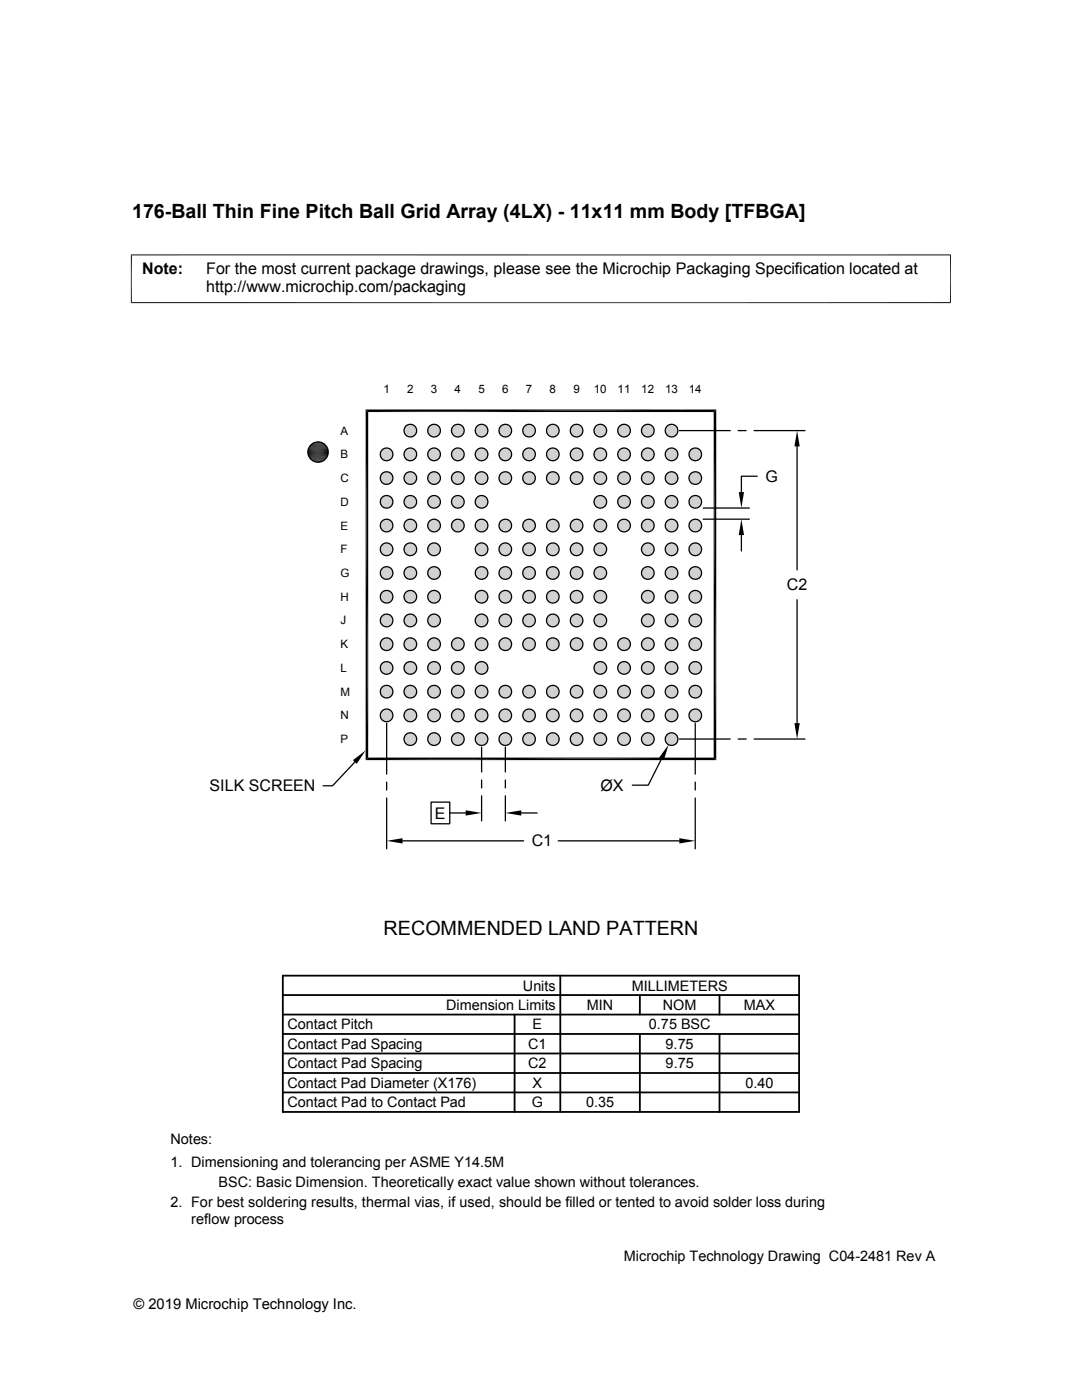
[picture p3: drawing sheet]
<svg xmlns="http://www.w3.org/2000/svg" width="216mm" height="279mm" viewBox="0 0 216 279" stroke-linecap="round" stroke-linejoin="round" font-family="sans-serif">
<defs><g id="words">
<g font-size="3.9">
<text x="26.4" y="43.5">176-Ball Thin Fine Pitch Ball Grid Array (4LX) - 11x11 mm Body [TFBGA]</text>
<text x="76.5" y="186.7">RECOMMENDED LAND PATTERN</text>
</g>
<g font-size="3.2">
<text x="28.4" y="54.6">Note:</text>
<text x="41.1" y="58.3">http://www.microchip.com/packaging</text>
<text x="41.1" y="54.6">For the most current package drawings, please see the Microchip Packaging Specification located at</text>
<text x="152.7" y="96.2">G</text>
<text x="157" y="117.8">C2</text>
<text x="41.8" y="157.9">SILK SCREEN</text>
<text x="119.8" y="157.8">ØX</text>
<text x="86.8" y="163.4">E</text>
<text x="106.1" y="168.9">C1</text>
</g>
<g font-size="2.9">
<text x="104.3" y="197.7">Units</text>
<text x="126" y="197.7">MILLIMETERS</text>
<text x="89" y="201.6">Dimension Limits</text>
<text x="117.1" y="201.6">MIN</text>
<text x="132.3" y="201.6">NOM</text>
<text x="148.4" y="201.6">MAX</text>
<text x="57.3" y="205.4">Contact Pitch</text>
<text x="57.3" y="209.3">Contact Pad Spacing</text>
<text x="105.4" y="209.3">C1</text>
<text x="106.3" y="205.4">E</text>
<text x="129.5" y="205.4">0.75 BSC</text>
<text x="132.8" y="209.3">9.75</text>
<text x="57.3" y="213.2">Contact Pad Spacing</text>
<text x="105.4" y="213.2">C2</text>
<text x="132.8" y="213.2">9.75</text>
<text x="57.3" y="217.1">Contact Pad Diameter (X176)</text>
<text x="57.3" y="221">Contact Pad to Contact Pad</text>
<text x="106.1" y="221">G</text>
<text x="106.3" y="217.1">X</text>
<text x="116.9" y="221">0.35</text>
<text x="148.7" y="217.1">0.40</text>
<text x="34" y="228.3">Notes:</text>
<text x="34" y="232.9">1. Dimensioning and tolerancing per ASME Y14.5M</text>
<text x="43.6" y="236.9">BSC: Basic Dimension. Theoretically exact value shown without tolerances.</text>
<text x="34" y="241">2. For best soldering results, thermal vias, if used, should be filled or tented to avoid solder loss during</text>
<text x="38.1" y="244.3">reflow process</text>
<text x="124.5" y="251.7">Microchip Technology Drawing C04-2481 Rev A</text>
<text x="26.6" y="261.3">© 2019 Microchip Technology Inc.</text>
</g>
<g font-size="2.3">
<text x="76.5" y="78.4">1</text>
<text x="81.3" y="78.4">2</text>
<text x="86" y="78.4">3</text>
<text x="90.7" y="78.4">4</text>
<text x="95.5" y="78.4">5</text>
<text x="100.2" y="78.4">6</text>
<text x="104.9" y="78.4">7</text>
<text x="109.7" y="78.4">8</text>
<text x="114.4" y="78.4">9</text>
<text x="118.5" y="78.4">10</text>
<text x="123.2" y="78.4">11</text>
<text x="128" y="78.4">12</text>
<text x="132.7" y="78.4">13</text>
<text x="137.4" y="78.4">14</text>
<text x="67.9" y="86.8">A</text>
<text x="67.9" y="91.5">B</text>
<text x="67.9" y="96.2">C</text>
<text x="67.9" y="101">D</text>
<text x="67.9" y="105.7">E</text>
<text x="67.9" y="110.4">F</text>
<text x="67.9" y="115.2">G</text>
<text x="67.9" y="119.9">H</text>
<text x="67.9" y="124.6">J</text>
<text x="67.9" y="129.4">K</text>
<text x="67.9" y="134.1">L</text>
<text x="67.9" y="138.9">M</text>
<text x="67.9" y="143.6">N</text>
<text x="67.9" y="148.3">P</text>
</g>
</g></defs>
<g fill="#c0c0c0">
<path d="M81.7 84.7h.3z"/>
<path d="M86.4 84.7h.4z"/>
<path d="M91.2 84.7h.3z"/>
<path d="M95.9 84.7h.3z"/>
<path d="M100.6 84.7h.4z"/>
<path d="M105.4 84.7h.3z"/>
<path d="M110.1 84.7h.3z"/>
<path d="M114.9 84.7h.3z"/>
<path d="M119.6 84.7h.3z"/>
<path d="M124.4 84.7h.3z"/>
<path d="M129.1 84.7h.3z"/>
<path d="M133.8 84.7h.3z"/>
<path d="M133.7 84.7h.6z"/>
<path d="M133.8 84.7h.5z"/>
<path d="M129 84.7h.6z"/>
<path d="M129.1 84.7h.5z"/>
<path d="M124.2 84.7h.6z"/>
<path d="M124.4 84.7h.4z"/>
<path d="M119.5 84.7h.6z"/>
<path d="M119.6 84.7h.5z"/>
<path d="M114.8 84.7h.5z"/>
<path d="M114.9 84.7h.4z"/>
<path d="M110 84.7h.6z"/>
<path d="M110.1 84.7h.5z"/>
<path d="M105.3 84.7h.6z"/>
<path d="M105.4 84.7h.5z"/>
<path d="M100.6 84.7h.5z"/>
<path d="M95.8 84.7h.6z"/>
<path d="M95.9 84.7h.5z"/>
<path d="M91.1 84.7h.6z"/>
<path d="M91.2 84.7h.5z"/>
<path d="M86.3 84.7h.6z"/>
<path d="M86.4 84.7h.5z"/>
<path d="M81.6 84.7h.6z"/>
<path d="M81.7 84.7h.5z"/>
<path d="M133.6 84.8h.8z"/>
<path d="M133.7 84.7l.7 .1z"/>
<path d="M128.8 84.8h.9z"/>
<path d="M129 84.7l.7 .1z"/>
<path d="M124.1 84.8h.8z"/>
<path d="M124.2 84.7l.7 .1z"/>
<path d="M119.4 84.8h.8z"/>
<path d="M119.5 84.7l.7 .1z"/>
<path d="M114.6 84.8h.8z"/>
<path d="M114.8 84.7l.6 .1z"/>
<path d="M109.9 84.8h.8z"/>
<path d="M110 84.7l.7 .1z"/>
<path d="M105.2 84.8h.8z"/>
<path d="M105.3 84.7l.7 .1z"/>
<path d="M100.4 84.8h.8z"/>
<path d="M100.6 84.7l.6 .1z"/>
<path d="M95.7 84.8h.8z"/>
<path d="M95.8 84.7l.7 .1z"/>
<path d="M90.9 84.8h.9z"/>
<path d="M91.1 84.7l.7 .1z"/>
<path d="M86.2 84.8h.8z"/>
<path d="M86.3 84.7l.7 .1z"/>
<path d="M81.5 84.8h.8z"/>
<path d="M81.6 84.7l.7 .1z"/>
<path d="M133.5 84.8h1z"/>
<path d="M133.6 84.8h.9z"/>
<path d="M128.8 84.8h1z"/>
<path d="M124 84.8h1.1z"/>
<path d="M124.1 84.8h1z"/>
<path d="M119.3 84.8h1z"/>
<path d="M119.4 84.8h.9z"/>
<path d="M114.5 84.8h1.1z"/>
<path d="M114.6 84.8h1z"/>
<path d="M109.8 84.8h1z"/>
<path d="M109.9 84.8h.9z"/>
<path d="M105.1 84.8h1z"/>
<path d="M105.2 84.8h.9z"/>
<path d="M100.3 84.8h1z"/>
<path d="M100.4 84.8h.9z"/>
<path d="M95.6 84.8h1z"/>
<path d="M95.7 84.8h.9z"/>
<path d="M90.8 84.8h1.1z"/>
<path d="M90.9 84.8h1z"/>
<path d="M86.1 84.8h1z"/>
<path d="M86.2 84.8h.9z"/>
<path d="M81.4 84.8h1z"/>
<path d="M81.5 84.8h.9z"/>
<path d="M133.4 84.8h1.2z"/>
<path d="M133.5 84.8h1.1z"/>
<path d="M128.6 84.8h1.3z"/>
<path d="M128.8 84.8h1.1z"/>
<path d="M123.9 84.8h1.2z"/>
<path d="M119.1 84.8h1.3z"/>
<path d="M119.3 84.8h1.1z"/>
<path d="M114.4 84.8h1.3z"/>
<path d="M114.5 84.8h1.2z"/>
<path d="M109.7 84.8h1.2z"/>
<path d="M109.8 84.8h1.1z"/>
<path d="M104.9 84.8h1.3z"/>
<path d="M105.1 84.8h1.1z"/>
<path d="M100.2 84.8h1.3z"/>
<path d="M100.3 84.8h1.2z"/>
<path d="M95.5 84.8h1.2z"/>
<path d="M95.6 84.8h1.1z"/>
<path d="M90.7 84.8h1.3z"/>
<path d="M90.8 84.8h1.2z"/>
<path d="M86 84.8h1.2z"/>
<path d="M86.1 84.8h1.1z"/>
<path d="M81.2 84.8h1.3z"/>
<path d="M81.4 84.8h1.1z"/>
<path d="M133.3 84.9h1.4z"/>
<path d="M133.4 84.8l1.3 .1z"/>
<path d="M128.6 84.8l1.4 .1h-1.5z"/>
<path d="M128.6 84.8l1.4 .1z"/>
<path d="M123.9 84.8l1.4 .1h-1.5z"/>
<path d="M123.9 84.8l1.4 .1z"/>
<path d="M119.1 84.8l1.4 .1h-1.4z"/>
<path d="M119.1 84.8l1.4 .1z"/>
<path d="M114.4 84.8l1.4 .1h-1.5z"/>
<path d="M114.4 84.8l1.4 .1z"/>
<path d="M109.6 84.9h1.4z"/>
<path d="M109.7 84.8l1.3 .1z"/>
<path d="M104.8 84.9h1.5z"/>
<path d="M104.9 84.8l1.4 .1z"/>
<path d="M100.2 84.8l1.4 .1h-1.5z"/>
<path d="M100.2 84.8l1.4 .1z"/>
<path d="M95.5 84.8l1.3 .1h-1.4z"/>
<path d="M95.5 84.8l1.3 .1z"/>
<path d="M90.7 84.8l1.4 .1h-1.5z"/>
<path d="M90.7 84.8l1.4 .1z"/>
<path d="M86 84.8l1.4 .1h-1.5z"/>
<path d="M86 84.8l1.4 .1z"/>
<path d="M81.2 84.8l1.4 .1h-1.4z"/>
<path d="M81.2 84.8l1.4 .1z"/>
<path d="M133.2 85h1.6z"/>
<path d="M133.3 84.9l1.5 .1z"/>
<path d="M128.4 85h1.7z"/>
<path d="M128.5 84.9l1.6 .1z"/>
<path d="M123.7 85h1.6z"/>
<path d="M123.8 84.9l1.5 .1z"/>
<path d="M119 85h1.6z"/>
<path d="M119.1 84.9l1.5 .1z"/>
<path d="M114.2 85h1.7z"/>
<path d="M114.3 84.9l1.6 .1z"/>
<path d="M109.5 85h1.6z"/>
<path d="M109.6 84.9l1.5 .1z"/>
<path d="M104.7 85h1.7z"/>
<path d="M104.8 84.9l1.6 .1z"/>
<path d="M100 85h1.6z"/>
<path d="M100.1 84.9l1.5 .1z"/>
<path d="M95.3 85h1.6z"/>
<path d="M95.4 84.9l1.5 .1z"/>
<path d="M90.5 85h1.7z"/>
<path d="M90.6 84.9l1.6 .1z"/>
<path d="M85.8 85h1.6z"/>
<path d="M85.9 84.9l1.5 .1z"/>
<path d="M81 85h1.7z"/>
<path d="M81.2 84.9l1.5 .1z"/>
<path d="M133.2 85l1.7 .1h-1.8z"/>
<path d="M133.2 85l1.7 .1z"/>
<path d="M128.4 85.1h1.8z"/>
<path d="M128.4 85l1.8 .1z"/>
<path d="M123.7 85l1.7 .1h-1.8z"/>
<path d="M123.7 85l1.7 .1z"/>
<path d="M119 85l1.7 .1h-1.8z"/>
<path d="M119 85l1.7 .1z"/>
<path d="M114.2 85l1.8 .1h-1.9z"/>
<path d="M114.2 85l1.8 .1z"/>
<path d="M109.5 85l1.7 .1h-1.8z"/>
<path d="M109.5 85l1.7 .1z"/>
<path d="M104.7 85l1.8 .1h-1.8z"/>
<path d="M104.7 85l1.8 .1z"/>
<path d="M100 85l1.7 .1h-1.8z"/>
<path d="M100 85l1.7 .1z"/>
<path d="M95.3 85l1.7 .1h-1.8z"/>
<path d="M95.3 85l1.7 .1z"/>
<path d="M90.5 85l1.8 .1h-1.9z"/>
<path d="M90.5 85l1.8 .1z"/>
<path d="M85.8 85l1.7 .1h-1.8z"/>
<path d="M85.8 85l1.7 .1z"/>
<path d="M81 85l1.8 .1h-1.8z"/>
<path d="M81 85l1.8 .1z"/>
<path d="M133.1 85.1l1.9 .1h-2z"/>
<path d="M133.1 85.1l1.9 .1z"/>
<path d="M128.4 85.1l1.9 .1h-2z"/>
<path d="M128.4 85.1l1.9 .1z"/>
<path d="M123.6 85.1l1.9 .1h-2z"/>
<path d="M123.6 85.1l1.9 .1z"/>
<path d="M118.9 85.1l1.9 .1h-2z"/>
<path d="M118.9 85.1l1.9 .1z"/>
<path d="M114.1 85.1l1.9 .1h-2z"/>
<path d="M114.1 85.1l1.9 .1z"/>
<path d="M109.4 85.1l1.9 .1h-2z"/>
<path d="M109.4 85.1l1.9 .1z"/>
<path d="M104.7 85.1l1.9 .1h-2z"/>
<path d="M104.7 85.1l1.9 .1z"/>
<path d="M99.9 85.1l1.9 .1h-2z"/>
<path d="M99.9 85.1l1.9 .1z"/>
<path d="M95.2 85.1l1.9 .1h-2z"/>
<path d="M95.2 85.1l1.9 .1z"/>
<path d="M90.4 85.1l2 .1h-2z"/>
<path d="M90.4 85.1l2 .1z"/>
<path d="M85.7 85.1l1.9 .1h-2z"/>
<path d="M85.7 85.1l1.9 .1z"/>
<path d="M81 85.1l1.9 .1h-2z"/>
<path d="M81 85.1l1.9 .1z"/>
</g>
<g fill="none" stroke="#c0c0c0" stroke-width=".2">
<path d="M80.6 85.9h2.5M80.6 86h2.5M80.6 86.1h2.5M80.6 85.8h2.5M80.6 85.6h2.5M80.6 86.2h2.5M80.7 85.5h2.4M80.7 86.3h2.4M80.7 85.4h2.4M80.7 86.5h2.4M80.8 86.6h2.2M80.8 85.3h2.2"/>
<path d="M80.8 85.2h2.1M80.8 86.7h2.1M85.4 85.8h2.5M85.4 85.9h2.5M85.4 86h2.5M85.4 86.1h2.5M85.4 86.2h2.5M85.4 85.6h2.5M85.4 85.5h2.4M85.4 86.3h2.4M85.4 85.4h2.4M85.4 86.5h2.4"/>
<path d="M85.5 86.6h2.2M85.5 85.3h2.2M85.6 85.2h2.1M85.6 86.7h2.1M90.1 85.8h2.5M90.1 85.9h2.5M90.1 86h2.5M90.1 86.1h2.5M90.1 85.6h2.5M90.1 86.2h2.5M90.1 86.3h2.5M90.1 85.5h2.5"/>
<path d="M90.2 85.4h2.3M90.2 86.5h2.3M90.2 86.6h2.3M90.2 85.3h2.3M90.3 86.7h2.1M90.3 85.2h2.1M94.8 85.8h2.5M94.8 85.9h2.6M94.8 86h2.6M94.8 86.1h2.5M94.8 86.2h2.5M94.8 85.6h2.5"/>
<path d="M94.9 85.5h2.4M94.9 86.3h2.4M94.9 85.4h2.4M94.9 86.5h2.4M95 85.3h2.2M95 86.6h2.2M95 85.2h2.2M95 86.7h2.2M99.6 85.8h2.5M99.6 85.9h2.5M99.6 86h2.5M99.6 86.1h2.5"/>
<path d="M99.6 85.6h2.5M99.6 86.2h2.5M99.6 86.3h2.4M99.6 85.5h2.4M99.7 85.4h2.3M99.7 86.5h2.3M99.7 85.3h2.2M99.7 86.6h2.2M99.8 85.2h2.1M99.8 86.7h2.1M104.3 85.8h2.5M104.3 85.9h2.5"/>
<path d="M104.3 86h2.5M104.3 86.1h2.5M104.3 85.6h2.5M104.3 86.2h2.5M104.4 86.3h2.4M104.4 85.5h2.4M104.4 85.4h2.3M104.4 86.5h2.3M104.4 85.3h2.3M104.4 86.6h2.3M104.5 85.2h2.1M104.5 86.7h2.1"/>
<path d="M109.1 85.8h2.5M109.1 85.9h2.5M109.1 86h2.5M109.1 86.1h2.5M109.1 85.6h2.4M109.1 86.2h2.4M109.1 85.5h2.4M109.1 86.3h2.4M109.1 86.5h2.4M109.1 85.4h2.4M109.2 85.3h2.2M109.2 86.6h2.2"/>
<path d="M109.3 85.2h2.1M109.3 86.7h2.1M113.8 85.8h2.5M113.8 85.9h2.5M113.8 86h2.5M113.8 86.1h2.5M113.8 85.6h2.5M113.8 86.2h2.5M113.8 85.5h2.4M113.8 86.3h2.4M113.9 86.5h2.3M113.9 85.4h2.3"/>
<path d="M113.9 85.3h2.3M113.9 86.6h2.3M114 85.2h2.1M114 86.7h2.1M118.5 85.8h2.5M118.5 85.9h2.6M118.5 86h2.6M118.5 86.1h2.5M118.6 85.6h2.4M118.6 86.2h2.4M118.6 85.5h2.4M118.6 86.3h2.4"/>
<path d="M118.6 85.4h2.4M118.6 86.5h2.4M118.7 86.6h2.2M118.7 85.3h2.2M118.7 85.2h2.1M118.7 86.7h2.1M123.3 85.8h2.5M123.3 85.9h2.5M123.3 86h2.5M123.3 86.1h2.5M123.3 85.6h2.5M123.3 86.2h2.5"/>
<path d="M123.3 85.5h2.4M123.3 86.3h2.4M123.4 85.4h2.3M123.4 86.5h2.3M123.4 86.6h2.2M123.4 85.3h2.2M123.5 85.2h2.1M123.5 86.7h2.1M128 85.8h2.5M128 85.9h2.5M128 86h2.5M128 86.1h2.5"/>
<path d="M128 85.6h2.5M128 86.2h2.5M128.1 85.5h2.4M128.1 86.3h2.4M128.1 85.4h2.3M128.1 86.5h2.3M128.1 86.6h2.3M128.1 85.3h2.3M128.2 85.2h2.1M128.2 86.7h2.1M132.7 85.8h2.6M132.7 85.9h2.6"/>
<path d="M132.7 86h2.6M132.7 86.1h2.6M132.8 85.6h2.4M132.8 86.2h2.4M132.8 85.5h2.4M132.8 86.3h2.4M132.8 85.4h2.4M132.8 86.5h2.4M132.9 85.3h2.2M132.9 86.6h2.2M132.9 86.7h2.2M132.9 85.2h2.2"/>
</g>
<g fill="#c0c0c0">
<path d="M133 86.7l1.9 .1z"/>
<path d="M133 86.7h2z"/>
<path d="M128.3 86.7l1.9 .1z"/>
<path d="M128.3 86.7h2z"/>
<path d="M123.5 86.7l1.9 .1z"/>
<path d="M123.5 86.7h2z"/>
<path d="M118.8 86.7l1.9 .1z"/>
<path d="M118.8 86.7h2z"/>
<path d="M114 86.7l2 .1z"/>
<path d="M114 86.7h2z"/>
<path d="M109.3 86.7l1.9 .1z"/>
<path d="M109.3 86.7h2z"/>
<path d="M104.6 86.7l1.9 .1z"/>
<path d="M104.6 86.7h2z"/>
<path d="M99.8 86.7l1.9 .1z"/>
<path d="M99.8 86.7h2z"/>
<path d="M95.1 86.7l1.9 .1z"/>
<path d="M95.1 86.7h2z"/>
<path d="M90.4 86.7l1.9 .1z"/>
<path d="M90.4 86.7h2z"/>
<path d="M85.6 86.7l1.9 .1z"/>
<path d="M85.6 86.7h2z"/>
<path d="M80.9 86.7l1.9 .1z"/>
<path d="M80.9 86.7h2z"/>
<path d="M133.1 86.8l1.7 .1z"/>
<path d="M133.1 86.8h1.8z"/>
<path d="M128.4 86.8l1.7 .1z"/>
<path d="M128.4 86.8h1.8z"/>
<path d="M123.6 86.8l1.7 .1z"/>
<path d="M123.6 86.8h1.8z"/>
<path d="M118.9 86.8l1.7 .1z"/>
<path d="M118.9 86.8h1.8z"/>
<path d="M114.1 86.8l1.8 .1z"/>
<path d="M114.1 86.8h1.9z"/>
<path d="M109.4 86.8l1.7 .1z"/>
<path d="M109.4 86.8h1.8z"/>
<path d="M104.7 86.8l1.7 .1z"/>
<path d="M104.7 86.8h1.8z"/>
<path d="M99.9 86.8l1.7 .1z"/>
<path d="M99.9 86.8h1.8z"/>
<path d="M95.2 86.8l1.7 .1z"/>
<path d="M95.2 86.8h1.8z"/>
<path d="M90.4 86.8l1.8 .1z"/>
<path d="M90.4 86.8h1.9z"/>
<path d="M85.7 86.8l1.7 .1z"/>
<path d="M85.7 86.8h1.8z"/>
<path d="M81 86.8l1.7 .1z"/>
<path d="M81 86.8h1.8z"/>
<path d="M133.2 86.9l1.5 .1z"/>
<path d="M133.2 86.9h1.6z"/>
<path d="M128.4 86.9l1.6 .1z"/>
<path d="M128.4 86.9h1.7z"/>
<path d="M123.7 86.9l1.6 .1z"/>
<path d="M123.7 86.9h1.6z"/>
<path d="M119 86.9l1.5 .1z"/>
<path d="M119 86.9h1.6z"/>
<path d="M114.2 86.9l1.6 .1z"/>
<path d="M114.2 86.9h1.7z"/>
<path d="M109.5 86.9l1.5 .1z"/>
<path d="M109.5 86.9h1.6z"/>
<path d="M104.7 86.9l1.6 .1z"/>
<path d="M104.7 86.9h1.7z"/>
<path d="M100 86.9l1.6 .1z"/>
<path d="M100 86.9h1.6z"/>
<path d="M95.3 86.9l1.5 .1z"/>
<path d="M95.3 86.9h1.6z"/>
<path d="M90.5 86.9l1.6 .1z"/>
<path d="M90.5 86.9h1.7z"/>
<path d="M85.8 86.9l1.6 .1z"/>
<path d="M85.8 86.9h1.6z"/>
<path d="M81 86.9l1.6 .1z"/>
<path d="M81 86.9h1.7z"/>
<path d="M133.3 87h1.3z"/>
<path d="M133.3 87h1.4z"/>
<path d="M128.5 87h1.4z"/>
<path d="M128.5 87h1.5z"/>
<path d="M123.8 87h1.3z"/>
<path d="M123.8 87h1.5z"/>
<path d="M119.1 87h1.3z"/>
<path d="M119.1 87h1.4z"/>
<path d="M114.3 87h1.4z"/>
<path d="M114.3 87h1.5z"/>
<path d="M109.6 87h1.3z"/>
<path d="M109.6 87h1.4z"/>
<path d="M104.8 87h1.4z"/>
<path d="M104.8 87h1.5z"/>
<path d="M100.1 87h1.4z"/>
<path d="M100.1 87h1.5z"/>
<path d="M95.4 87h1.3z"/>
<path d="M95.4 87h1.4z"/>
<path d="M90.6 87h1.4z"/>
<path d="M90.6 87h1.5z"/>
<path d="M85.9 87h1.3z"/>
<path d="M85.9 87h1.5z"/>
<path d="M81.2 87h1.3z"/>
<path d="M81.2 87h1.4z"/>
<path d="M133.4 87l1.1 .1z"/>
<path d="M133.4 87h1.2z"/>
<path d="M128.6 87l1.2 .1z"/>
<path d="M128.6 87h1.3z"/>
<path d="M123.9 87l1.2 .1z"/>
<path d="M123.9 87h1.2z"/>
<path d="M119.1 87l1.2 .1z"/>
<path d="M114.4 87l1.2 .1z"/>
<path d="M114.4 87h1.3z"/>
<path d="M109.7 87l1.1 .1z"/>
<path d="M109.7 87h1.2z"/>
<path d="M104.9 87l1.2 .1z"/>
<path d="M104.9 87h1.3z"/>
<path d="M100.2 87l1.1 .1z"/>
<path d="M100.2 87h1.3z"/>
<path d="M95.5 87l1.1 .1z"/>
<path d="M95.5 87h1.2z"/>
<path d="M90.7 87l1.2 .1z"/>
<path d="M90.7 87h1.3z"/>
<path d="M86 87l1.1 .1z"/>
<path d="M86 87h1.2z"/>
<path d="M81.2 87l1.2 .1z"/>
<path d="M133.5 87.1h.9z"/>
<path d="M133.5 87.1h1z"/>
<path d="M128.8 87.1h.9z"/>
<path d="M128.8 87.1h1z"/>
<path d="M124 87.1h.9z"/>
<path d="M124 87.1h1.1z"/>
<path d="M119.3 87.1h.9z"/>
<path d="M119.3 87.1h1z"/>
<path d="M114.5 87.1h.9z"/>
<path d="M114.5 87.1h1.1z"/>
<path d="M109.8 87.1h.9z"/>
<path d="M109.8 87.1h1z"/>
<path d="M105.1 87.1h.9z"/>
<path d="M105.1 87.1h1z"/>
<path d="M100.3 87.1h.9z"/>
<path d="M100.3 87.1h1z"/>
<path d="M95.6 87.1h.9z"/>
<path d="M95.6 87.1h1z"/>
<path d="M90.8 87.1h1z"/>
<path d="M90.8 87.1h1.1z"/>
<path d="M86.1 87.1h.9z"/>
<path d="M86.1 87.1h1z"/>
<path d="M81.4 87.1h.9z"/>
<path d="M81.4 87.1h1z"/>
<path d="M133.6 87.1l.7 .1z"/>
<path d="M133.6 87.1h.8z"/>
<path d="M128.8 87.1l.8 .1z"/>
<path d="M124.1 87.1l.7 .1z"/>
<path d="M124.1 87.1h.8z"/>
<path d="M119.4 87.1l.7 .1z"/>
<path d="M119.4 87.1h.8z"/>
<path d="M114.6 87.1l.7 .1z"/>
<path d="M114.6 87.1h.8z"/>
<path d="M109.9 87.1l.7 .1z"/>
<path d="M109.9 87.1h.8z"/>
<path d="M105.2 87.1l.7 .1z"/>
<path d="M105.2 87.1h.8z"/>
<path d="M100.4 87.1l.7 .1z"/>
<path d="M100.4 87.1h.8z"/>
<path d="M95.7 87.1l.7 .1z"/>
<path d="M95.7 87.1h.8z"/>
<path d="M90.9 87.1l.8 .1z"/>
<path d="M90.9 87.1h.9z"/>
<path d="M86.2 87.1l.7 .1z"/>
<path d="M86.2 87.1h.8z"/>
<path d="M81.5 87.1l.7 .1z"/>
<path d="M81.5 87.1h.8z"/>
<path d="M81.7 87.2h.3z"/>
<path d="M86.4 87.2h.4z"/>
<path d="M91.2 87.2h.3z"/>
<path d="M95.9 87.2h.3z"/>
<path d="M100.6 87.2h.4z"/>
<path d="M105.4 87.2h.3z"/>
<path d="M110.1 87.2h.3z"/>
<path d="M114.9 87.2h.3z"/>
<path d="M119.6 87.2h.3z"/>
<path d="M124.4 87.2h.3z"/>
<path d="M129.1 87.2h.3z"/>
<path d="M133.8 87.2h.3z"/>
<path d="M133.7 87.2h.4z"/>
<path d="M133.7 87.2h.6z"/>
<path d="M129 87.2h.4z"/>
<path d="M129 87.2h.6z"/>
<path d="M124.2 87.2h.5z"/>
<path d="M124.2 87.2h.6z"/>
<path d="M119.5 87.2h.4z"/>
<path d="M119.5 87.2h.6z"/>
<path d="M114.8 87.2h.4z"/>
<path d="M114.8 87.2h.5z"/>
<path d="M110 87.2h.4z"/>
<path d="M110 87.2h.6z"/>
<path d="M105.3 87.2h.4z"/>
<path d="M105.3 87.2h.6z"/>
<path d="M100.6 87.2h.5z"/>
<path d="M95.8 87.2h.4z"/>
<path d="M95.8 87.2h.6z"/>
<path d="M91.1 87.2h.4z"/>
<path d="M91.1 87.2h.6z"/>
<path d="M86.3 87.2h.5z"/>
<path d="M86.3 87.2h.6z"/>
<path d="M81.6 87.2h.4z"/>
<path d="M81.6 87.2h.6z"/>
<path d="M77 89.4h.3z"/>
<path d="M81.7 89.4h.3z"/>
<path d="M86.4 89.4h.4z"/>
<path d="M91.2 89.4h.3z"/>
<path d="M95.9 89.4h.3z"/>
<path d="M100.6 89.4h.4z"/>
<path d="M105.4 89.4h.3z"/>
<path d="M110.1 89.4h.3z"/>
<path d="M114.9 89.4h.3z"/>
<path d="M119.6 89.4h.3z"/>
<path d="M124.4 89.4h.3z"/>
<path d="M129.1 89.4h.3z"/>
<path d="M133.8 89.4h.3z"/>
<path d="M138.6 89.4h.3z"/>
<path d="M138.5 89.5h.5z"/>
<path d="M138.6 89.4l.4 .1z"/>
<path d="M133.7 89.5h.6z"/>
<path d="M133.8 89.4l.5 .1z"/>
<path d="M129 89.5h.6z"/>
<path d="M129.1 89.4l.5 .1z"/>
<path d="M124.2 89.5h.6z"/>
<path d="M124.4 89.4l.4 .1z"/>
<path d="M119.5 89.5h.6z"/>
<path d="M119.6 89.4l.5 .1z"/>
<path d="M114.8 89.5h.5z"/>
<path d="M114.9 89.4l.4 .1z"/>
<path d="M110 89.5h.6z"/>
<path d="M110.1 89.4l.5 .1z"/>
<path d="M105.3 89.5h.6z"/>
<path d="M105.4 89.4l.5 .1z"/>
<path d="M100.6 89.5h.5z"/>
<path d="M100.6 89.4l.5 .1z"/>
<path d="M95.8 89.5h.6z"/>
<path d="M95.9 89.4l.5 .1z"/>
<path d="M91.1 89.5h.6z"/>
<path d="M91.2 89.4l.5 .1z"/>
<path d="M86.3 89.5h.6z"/>
<path d="M86.4 89.4l.5 .1z"/>
<path d="M81.6 89.5h.6z"/>
<path d="M81.7 89.4l.5 .1z"/>
<path d="M76.9 89.5h.5z"/>
<path d="M77 89.4l.4 .1z"/>
<path d="M138.3 89.5h.8z"/>
<path d="M138.5 89.5h.6z"/>
<path d="M133.6 89.5h.8z"/>
<path d="M133.7 89.5h.7z"/>
<path d="M128.8 89.5h.9z"/>
<path d="M129 89.5h.7z"/>
<path d="M124.1 89.5h.8z"/>
<path d="M124.2 89.5h.7z"/>
<path d="M119.4 89.5h.8z"/>
<path d="M119.5 89.5h.7z"/>
<path d="M114.6 89.5h.8z"/>
<path d="M114.8 89.5h.6z"/>
<path d="M109.9 89.5h.8z"/>
<path d="M110 89.5h.7z"/>
<path d="M105.2 89.5h.8z"/>
<path d="M105.3 89.5h.7z"/>
<path d="M100.4 89.5h.8z"/>
<path d="M100.6 89.5h.6z"/>
<path d="M95.7 89.5h.8z"/>
<path d="M95.8 89.5h.7z"/>
<path d="M90.9 89.5h.9z"/>
<path d="M91.1 89.5h.7z"/>
<path d="M86.2 89.5h.8z"/>
<path d="M86.3 89.5h.7z"/>
<path d="M81.5 89.5h.8z"/>
<path d="M81.6 89.5h.7z"/>
<path d="M76.7 89.5h.8z"/>
<path d="M76.9 89.5h.6z"/>
<path d="M138.2 89.5h1.1z"/>
<path d="M138.3 89.5h1z"/>
<path d="M133.5 89.5h1z"/>
<path d="M133.6 89.5h.9z"/>
<path d="M128.8 89.5h1z"/>
<path d="M124 89.5h1.1z"/>
<path d="M124.1 89.5h1z"/>
<path d="M119.3 89.5h1z"/>
<path d="M119.4 89.5h.9z"/>
<path d="M114.5 89.5h1.1z"/>
<path d="M114.6 89.5h1z"/>
<path d="M109.8 89.5h1z"/>
<path d="M109.9 89.5h.9z"/>
<path d="M105.1 89.5h1z"/>
<path d="M105.2 89.5h.9z"/>
<path d="M100.3 89.5h1z"/>
<path d="M100.4 89.5h.9z"/>
<path d="M95.6 89.5h1z"/>
<path d="M95.7 89.5h.9z"/>
<path d="M90.8 89.5h1.1z"/>
<path d="M90.9 89.5h1z"/>
<path d="M86.1 89.5h1z"/>
<path d="M86.2 89.5h.9z"/>
<path d="M81.4 89.5h1z"/>
<path d="M81.5 89.5h.9z"/>
<path d="M76.6 89.5h1.1z"/>
<path d="M76.7 89.5h1z"/>
<path d="M138.1 89.6h1.3z"/>
<path d="M138.2 89.5l1.2 .1z"/>
<path d="M133.4 89.6h1.2z"/>
<path d="M133.5 89.5l1.1 .1z"/>
<path d="M128.6 89.6h1.3z"/>
<path d="M128.8 89.5l1.1 .1z"/>
<path d="M123.9 89.6h1.2z"/>
<path d="M124 89.5l1.1 .1z"/>
<path d="M119.1 89.6h1.3z"/>
<path d="M119.3 89.5l1.1 .1z"/>
<path d="M114.4 89.6h1.3z"/>
<path d="M114.5 89.5l1.2 .1z"/>
<path d="M109.7 89.6h1.2z"/>
<path d="M109.8 89.5l1.1 .1z"/>
<path d="M104.9 89.6h1.3z"/>
<path d="M105.1 89.5l1.1 .1z"/>
<path d="M100.2 89.6h1.3z"/>
<path d="M100.3 89.5l1.2 .1z"/>
<path d="M95.5 89.6h1.2z"/>
<path d="M95.6 89.5l1.1 .1z"/>
<path d="M90.7 89.6h1.3z"/>
<path d="M90.8 89.5l1.2 .1z"/>
<path d="M86 89.6h1.2z"/>
<path d="M86.1 89.5l1.1 .1z"/>
<path d="M81.2 89.6h1.3z"/>
<path d="M81.4 89.5l1.1 .1z"/>
<path d="M76.5 89.6h1.3z"/>
<path d="M76.6 89.5l1.2 .1z"/>
<path d="M138 89.6h1.5z"/>
<path d="M138.1 89.6h1.4z"/>
<path d="M133.3 89.6h1.4z"/>
<path d="M133.4 89.6h1.3z"/>
<path d="M128.5 89.6h1.5z"/>
<path d="M128.6 89.6h1.4z"/>
<path d="M123.8 89.6h1.5z"/>
<path d="M123.9 89.6h1.4z"/>
<path d="M119.1 89.6h1.4z"/>
<path d="M114.3 89.6h1.5z"/>
<path d="M114.4 89.6h1.4z"/>
<path d="M109.6 89.6h1.4z"/>
<path d="M109.7 89.6h1.3z"/>
<path d="M104.8 89.6h1.5z"/>
<path d="M104.9 89.6h1.4z"/>
<path d="M100.1 89.6h1.5z"/>
<path d="M100.2 89.6h1.4z"/>
<path d="M95.4 89.6h1.4z"/>
<path d="M95.5 89.6h1.3z"/>
<path d="M90.6 89.6h1.5z"/>
<path d="M90.7 89.6h1.4z"/>
<path d="M85.9 89.6h1.5z"/>
<path d="M86 89.6h1.4z"/>
<path d="M81.2 89.6h1.4z"/>
<path d="M76.4 89.6h1.5z"/>
<path d="M76.5 89.6h1.4z"/>
<path d="M137.9 89.7h1.7z"/>
<path d="M138 89.6l1.6 .1z"/>
<path d="M133.2 89.7h1.6z"/>
<path d="M133.3 89.6l1.5 .1z"/>
<path d="M128.4 89.7h1.7z"/>
<path d="M128.5 89.6l1.6 .1z"/>
<path d="M123.7 89.7h1.6z"/>
<path d="M123.8 89.6l1.5 .1z"/>
<path d="M119 89.7h1.6z"/>
<path d="M119.1 89.6l1.5 .1z"/>
<path d="M114.2 89.7h1.7z"/>
<path d="M114.3 89.6l1.6 .1z"/>
<path d="M109.5 89.7h1.6z"/>
<path d="M109.6 89.6l1.5 .1z"/>
<path d="M104.7 89.7h1.7z"/>
<path d="M104.8 89.6l1.6 .1z"/>
<path d="M100 89.7h1.6z"/>
<path d="M100.1 89.6l1.5 .1z"/>
<path d="M95.3 89.7h1.6z"/>
<path d="M95.4 89.6l1.5 .1z"/>
<path d="M90.5 89.7h1.7z"/>
<path d="M90.6 89.6l1.6 .1z"/>
<path d="M85.8 89.7h1.6z"/>
<path d="M85.9 89.6l1.5 .1z"/>
<path d="M81 89.7h1.7z"/>
<path d="M81.2 89.6l1.5 .1z"/>
<path d="M76.3 89.7h1.7z"/>
<path d="M76.4 89.6l1.6 .1z"/>
<path d="M137.9 89.7l1.8 .1h-1.9z"/>
<path d="M137.9 89.7l1.8 .1z"/>
<path d="M133.2 89.7l1.7 .1h-1.8z"/>
<path d="M133.2 89.7l1.7 .1z"/>
<path d="M128.4 89.8h1.8z"/>
<path d="M128.4 89.7l1.8 .1z"/>
<path d="M123.7 89.7l1.7 .1h-1.8z"/>
<path d="M123.7 89.7l1.7 .1z"/>
<path d="M119 89.7l1.7 .1h-1.8z"/>
<path d="M119 89.7l1.7 .1z"/>
<path d="M114.2 89.7l1.8 .1h-1.9z"/>
<path d="M114.2 89.7l1.8 .1z"/>
<path d="M109.5 89.7l1.7 .1h-1.8z"/>
<path d="M109.5 89.7l1.7 .1z"/>
<path d="M104.7 89.7l1.8 .1h-1.8z"/>
<path d="M104.7 89.7l1.8 .1z"/>
<path d="M100 89.7l1.7 .1h-1.8z"/>
<path d="M100 89.7l1.7 .1z"/>
<path d="M95.3 89.7l1.7 .1h-1.8z"/>
<path d="M95.3 89.7l1.7 .1z"/>
<path d="M90.5 89.7l1.8 .1h-1.9z"/>
<path d="M90.5 89.7l1.8 .1z"/>
<path d="M85.8 89.7l1.7 .1h-1.8z"/>
<path d="M85.8 89.7l1.7 .1z"/>
<path d="M81 89.7l1.8 .1h-1.8z"/>
<path d="M81 89.7l1.8 .1z"/>
<path d="M76.3 89.7l1.8 .1h-1.9z"/>
<path d="M76.3 89.7l1.8 .1z"/>
<path d="M137.8 89.9h1.9z"/>
<path d="M137.8 89.8l1.9 .1z"/>
<path d="M133.1 89.8l1.9 .1h-2z"/>
<path d="M133.1 89.8l1.9 .1z"/>
<path d="M128.4 89.8l1.9 .1h-2z"/>
<path d="M128.4 89.8l1.9 .1z"/>
<path d="M123.6 89.8l1.9 .1h-2z"/>
<path d="M123.6 89.8l1.9 .1z"/>
<path d="M118.9 89.8l1.9 .1h-2z"/>
<path d="M118.9 89.8l1.9 .1z"/>
<path d="M114.1 89.8l1.9 .1h-2z"/>
<path d="M114.1 89.8l1.9 .1z"/>
<path d="M109.4 89.8l1.9 .1h-2z"/>
<path d="M109.4 89.8l1.9 .1z"/>
<path d="M104.7 89.8l1.9 .1h-2z"/>
<path d="M104.7 89.8l1.9 .1z"/>
<path d="M99.9 89.8l1.9 .1h-2z"/>
<path d="M99.9 89.8l1.9 .1z"/>
<path d="M95.2 89.8l1.9 .1h-2z"/>
<path d="M95.2 89.8l1.9 .1z"/>
<path d="M90.4 89.8l2 .1h-2z"/>
<path d="M90.4 89.8l2 .1z"/>
<path d="M85.7 89.8l1.9 .1h-2z"/>
<path d="M85.7 89.8l1.9 .1z"/>
<path d="M81 89.8l1.9 .1h-2z"/>
<path d="M81 89.8l1.9 .1z"/>
<path d="M76.2 89.8l1.9 .1h-2z"/>
<path d="M76.2 89.8l1.9 .1z"/>
</g>
<g fill="none" stroke="#c0c0c0" stroke-width=".2">
<path d="M75.9 90.5h2.5M75.9 90.6h2.5M75.9 90.7h2.5M75.9 90.9h2.5M75.9 90.4h2.5M75.9 91h2.5M75.9 90.3h2.4M75.9 91.1h2.4M76 91.2h2.3M76 90.2h2.3M76 90.1h2.3M76 91.3h2.3"/>
<path d="M76.1 91.4h2.1M76.1 89.9h2.1M80.6 90.6h2.5M80.6 90.7h2.5M80.6 90.9h2.5M80.6 90.5h2.5M80.6 90.4h2.5M80.6 91h2.5M80.7 90.3h2.4M80.7 91.1h2.4M80.7 90.2h2.4M80.7 91.2h2.4"/>
<path d="M80.8 91.3h2.2M80.8 90.1h2.2M80.8 89.9h2.1M80.8 91.4h2.1M85.4 90.5h2.5M85.4 90.6h2.5M85.4 90.7h2.5M85.4 90.9h2.5M85.4 91h2.5M85.4 90.4h2.5M85.4 90.3h2.4M85.4 91.1h2.4"/>
<path d="M85.4 90.2h2.4M85.4 91.2h2.4M85.5 91.3h2.2M85.5 90.1h2.2M85.6 89.9h2.1M85.6 91.4h2.1M90.1 90.5h2.5M90.1 90.6h2.5M90.1 90.7h2.5M90.1 90.9h2.5M90.1 90.4h2.5M90.1 91h2.5"/>
<path d="M90.1 91.1h2.5M90.1 90.3h2.5M90.2 90.2h2.3M90.2 91.2h2.3M90.2 91.3h2.3M90.2 90.1h2.3M90.3 91.4h2.1M90.3 89.9h2.1M94.8 90.5h2.5M94.8 90.6h2.6M94.8 90.7h2.6M94.8 90.9h2.5"/>
<path d="M94.8 91h2.5M94.8 90.4h2.5M94.9 90.3h2.4M94.9 91.1h2.4M94.9 90.2h2.4M94.9 91.2h2.4M95 90.1h2.2M95 91.3h2.2M95 89.9h2.2M95 91.4h2.2M99.6 90.5h2.5M99.6 90.6h2.5"/>
<path d="M99.6 90.7h2.5M99.6 90.9h2.5M99.6 90.4h2.5M99.6 91h2.5M99.6 91.1h2.4M99.6 90.3h2.4M99.7 90.2h2.3M99.7 91.2h2.3M99.7 90.1h2.2M99.7 91.3h2.2M99.8 89.9h2.1M99.8 91.4h2.1"/>
<path d="M104.3 90.5h2.5M104.3 90.6h2.5M104.3 90.7h2.5M104.3 90.9h2.5M104.3 90.4h2.5M104.3 91h2.5M104.4 91.1h2.4M104.4 90.3h2.4M104.4 90.2h2.3M104.4 91.2h2.3M104.4 90.1h2.3M104.4 91.3h2.3"/>
<path d="M104.5 89.9h2.1M104.5 91.4h2.1M109.1 90.5h2.5M109.1 90.6h2.5M109.1 90.7h2.5M109.1 90.9h2.5M109.1 90.4h2.4M109.1 91h2.4M109.1 90.3h2.4M109.1 91.1h2.4M109.1 91.2h2.4M109.1 90.2h2.4"/>
<path d="M109.2 90.1h2.2M109.2 91.3h2.2M109.3 89.9h2.1M109.3 91.4h2.1M113.8 90.5h2.5M113.8 90.6h2.5M113.8 90.7h2.5M113.8 90.9h2.5M113.8 90.4h2.5M113.8 91h2.5M113.8 90.3h2.4M113.8 91.1h2.4"/>
<path d="M113.9 91.2h2.3M113.9 90.2h2.3M113.9 90.1h2.3M113.9 91.3h2.3M114 89.9h2.1M114 91.4h2.1M118.5 90.5h2.5M118.5 90.6h2.6M118.5 90.7h2.6M118.5 90.9h2.5M118.6 90.4h2.4M118.6 91h2.4"/>
<path d="M118.6 90.3h2.4M118.6 91.1h2.4M118.6 90.2h2.4M118.6 91.2h2.4M118.7 91.3h2.2M118.7 90.1h2.2M118.7 89.9h2.1M118.7 91.4h2.1M123.3 90.5h2.5M123.3 90.6h2.5M123.3 90.7h2.5M123.3 90.9h2.5"/>
<path d="M123.3 90.4h2.5M123.3 91h2.5M123.3 90.3h2.4M123.3 91.1h2.4M123.4 90.2h2.3M123.4 91.2h2.3M123.4 91.3h2.2M123.4 90.1h2.2M123.5 89.9h2.1M123.5 91.4h2.1M128 90.5h2.5M128 90.6h2.5"/>
<path d="M128 90.7h2.5M128 90.9h2.5M128 90.4h2.5M128 91h2.5M128.1 90.3h2.4M128.1 91.1h2.4M128.1 90.2h2.3M128.1 91.2h2.3M128.1 91.3h2.3M128.1 90.1h2.3M128.2 89.9h2.1M128.2 91.4h2.1"/>
<path d="M132.7 90.5h2.6M132.7 90.6h2.6M132.7 90.7h2.6M132.7 90.9h2.6M132.8 90.4h2.4M132.8 91h2.4M132.8 90.3h2.4M132.8 91.1h2.4M132.8 90.2h2.4M132.8 91.2h2.4M132.9 90.1h2.2M132.9 91.3h2.2"/>
<path d="M132.9 91.4h2.2M132.9 89.9h2.2M137.5 90.5h2.5M137.5 90.6h2.5M137.5 90.7h2.5M137.5 90.9h2.5M137.5 90.4h2.5M137.5 91h2.5M137.5 90.3h2.5M137.5 91.1h2.5M137.6 90.2h2.3M137.6 91.2h2.3"/>
<path d="M137.6 90.1h2.2M137.6 91.3h2.2M137.7 91.4h2.1M137.7 89.9h2.1"/>
</g>
<g fill="#c0c0c0">
<path d="M137.8 91.5h1.9z"/>
<path d="M133 91.5h1.9z"/>
<path d="M133 91.5h2z"/>
<path d="M128.3 91.5h1.9z"/>
<path d="M128.3 91.5h2z"/>
<path d="M123.5 91.5h1.9z"/>
<path d="M123.5 91.5h2z"/>
<path d="M118.8 91.5h1.9z"/>
<path d="M118.8 91.5h2z"/>
<path d="M114 91.5h2z"/>
<path d="M109.3 91.5h1.9z"/>
<path d="M109.3 91.5h2z"/>
<path d="M104.6 91.5h1.9z"/>
<path d="M104.6 91.5h2z"/>
<path d="M99.8 91.5h1.9z"/>
<path d="M99.8 91.5h2z"/>
<path d="M95.1 91.5h1.9z"/>
<path d="M95.1 91.5h2z"/>
<path d="M90.4 91.5h1.9z"/>
<path d="M90.4 91.5h2z"/>
<path d="M85.6 91.5h1.9z"/>
<path d="M85.6 91.5h2z"/>
<path d="M80.9 91.5h1.9z"/>
<path d="M80.9 91.5h2z"/>
<path d="M76.1 91.5h2z"/>
<path d="M137.8 91.5l1.8 .1z"/>
<path d="M133.1 91.5l1.7 .1z"/>
<path d="M133.1 91.5h1.8z"/>
<path d="M128.4 91.5l1.7 .1z"/>
<path d="M128.4 91.5h1.8z"/>
<path d="M123.6 91.5l1.7 .1z"/>
<path d="M123.6 91.5h1.8z"/>
<path d="M118.9 91.5l1.7 .1z"/>
<path d="M118.9 91.5h1.8z"/>
<path d="M114.1 91.5l1.8 .1z"/>
<path d="M114.1 91.5h1.9z"/>
<path d="M109.4 91.5l1.7 .1z"/>
<path d="M109.4 91.5h1.8z"/>
<path d="M104.7 91.5l1.7 .1z"/>
<path d="M104.7 91.5h1.8z"/>
<path d="M99.9 91.5l1.7 .1z"/>
<path d="M99.9 91.5h1.8z"/>
<path d="M95.2 91.5l1.7 .1z"/>
<path d="M95.2 91.5h1.8z"/>
<path d="M90.4 91.5l1.8 .1z"/>
<path d="M85.7 91.5l1.7 .1z"/>
<path d="M85.7 91.5h1.8z"/>
<path d="M81 91.5l1.7 .1z"/>
<path d="M81 91.5h1.8z"/>
<path d="M76.2 91.5l1.8 .1z"/>
<path d="M76.2 91.5h1.9z"/>
<path d="M137.9 91.6l1.6 .1z"/>
<path d="M137.9 91.6h1.7z"/>
<path d="M133.2 91.6l1.5 .1z"/>
<path d="M133.2 91.6h1.6z"/>
<path d="M128.4 91.6l1.6 .1z"/>
<path d="M128.4 91.6h1.7z"/>
<path d="M123.7 91.6l1.6 .1z"/>
<path d="M123.7 91.6h1.6z"/>
<path d="M119 91.6l1.5 .1z"/>
<path d="M119 91.6h1.6z"/>
<path d="M114.2 91.6l1.6 .1z"/>
<path d="M114.2 91.6h1.7z"/>
<path d="M109.5 91.6l1.5 .1z"/>
<path d="M109.5 91.6h1.6z"/>
<path d="M104.7 91.6l1.6 .1z"/>
<path d="M104.7 91.6h1.7z"/>
<path d="M100 91.6l1.6 .1z"/>
<path d="M100 91.6h1.6z"/>
<path d="M95.3 91.6l1.5 .1z"/>
<path d="M95.3 91.6h1.6z"/>
<path d="M90.5 91.6l1.6 .1z"/>
<path d="M90.5 91.6h1.7z"/>
<path d="M85.8 91.6l1.6 .1z"/>
<path d="M85.8 91.6h1.6z"/>
<path d="M81 91.6l1.6 .1z"/>
<path d="M81 91.6h1.7z"/>
<path d="M76.3 91.6l1.6 .1z"/>
<path d="M76.3 91.6h1.7z"/>
<path d="M138 91.7l1.4 .1z"/>
<path d="M138 91.7h1.5z"/>
<path d="M133.3 91.7l1.3 .1z"/>
<path d="M133.3 91.7h1.4z"/>
<path d="M128.5 91.7l1.4 .1z"/>
<path d="M128.5 91.7h1.5z"/>
<path d="M123.8 91.7l1.3 .1z"/>
<path d="M123.8 91.7h1.5z"/>
<path d="M119.1 91.7l1.3 .1z"/>
<path d="M119.1 91.7h1.4z"/>
<path d="M114.3 91.7l1.4 .1z"/>
<path d="M114.3 91.7h1.5z"/>
<path d="M109.6 91.7l1.3 .1z"/>
<path d="M109.6 91.7h1.4z"/>
<path d="M104.8 91.7l1.4 .1z"/>
<path d="M104.8 91.7h1.5z"/>
<path d="M100.1 91.7l1.4 .1z"/>
<path d="M100.1 91.7h1.5z"/>
<path d="M95.4 91.7l1.3 .1z"/>
<path d="M95.4 91.7h1.4z"/>
<path d="M90.6 91.7l1.4 .1z"/>
<path d="M90.6 91.7h1.5z"/>
<path d="M85.9 91.7l1.3 .1z"/>
<path d="M85.9 91.7h1.5z"/>
<path d="M81.2 91.7l1.3 .1z"/>
<path d="M81.2 91.7h1.4z"/>
<path d="M76.4 91.7l1.4 .1z"/>
<path d="M76.4 91.7h1.5z"/>
<path d="M138.1 91.8h1.2z"/>
<path d="M138.1 91.8h1.3z"/>
<path d="M133.4 91.8h1.1z"/>
<path d="M133.4 91.8h1.2z"/>
<path d="M128.6 91.8h1.2z"/>
<path d="M128.6 91.8h1.3z"/>
<path d="M123.9 91.8h1.2z"/>
<path d="M119.1 91.8h1.2z"/>
<path d="M119.1 91.8h1.3z"/>
<path d="M114.4 91.8h1.2z"/>
<path d="M114.4 91.8h1.3z"/>
<path d="M109.7 91.8h1.1z"/>
<path d="M109.7 91.8h1.2z"/>
<path d="M104.9 91.8h1.2z"/>
<path d="M104.9 91.8h1.3z"/>
<path d="M100.2 91.8h1.1z"/>
<path d="M100.2 91.8h1.3z"/>
<path d="M95.5 91.8h1.1z"/>
<path d="M95.5 91.8h1.2z"/>
<path d="M90.7 91.8h1.2z"/>
<path d="M90.7 91.8h1.3z"/>
<path d="M86 91.8h1.1z"/>
<path d="M86 91.8h1.2z"/>
<path d="M81.2 91.8h1.2z"/>
<path d="M81.2 91.8h1.3z"/>
<path d="M76.5 91.8h1.2z"/>
<path d="M76.5 91.8h1.3z"/>
<path d="M138.2 91.8l.9 .1z"/>
<path d="M138.2 91.8h1.1z"/>
<path d="M133.5 91.8l.9 .1z"/>
<path d="M133.5 91.8h1z"/>
<path d="M128.8 91.8l.9 .1z"/>
<path d="M128.8 91.8h1z"/>
<path d="M124 91.8l.9 .1z"/>
<path d="M124 91.8h1.1z"/>
<path d="M119.3 91.8l.9 .1z"/>
<path d="M119.3 91.8h1z"/>
<path d="M114.5 91.8l.9 .1z"/>
<path d="M114.5 91.8h1.1z"/>
<path d="M109.8 91.8l.9 .1z"/>
<path d="M109.8 91.8h1z"/>
<path d="M105.1 91.8l.9 .1z"/>
<path d="M105.1 91.8h1z"/>
<path d="M100.3 91.8l.9 .1z"/>
<path d="M100.3 91.8h1z"/>
<path d="M95.6 91.8l.9 .1z"/>
<path d="M95.6 91.8h1z"/>
<path d="M90.8 91.8l1 .1z"/>
<path d="M90.8 91.8h1.1z"/>
<path d="M86.1 91.8l.9 .1z"/>
<path d="M86.1 91.8h1z"/>
<path d="M81.4 91.8l.9 .1z"/>
<path d="M81.4 91.8h1z"/>
<path d="M76.6 91.8l.9 .1z"/>
<path d="M76.6 91.8h1.1z"/>
<path d="M138.3 91.9h.7z"/>
<path d="M138.3 91.9h.8z"/>
<path d="M133.6 91.9h.7z"/>
<path d="M133.6 91.9h.8z"/>
<path d="M128.8 91.9h.8z"/>
<path d="M128.8 91.9h.9z"/>
<path d="M124.1 91.9h.7z"/>
<path d="M124.1 91.9h.8z"/>
<path d="M119.4 91.9h.7z"/>
<path d="M119.4 91.9h.8z"/>
<path d="M114.6 91.9h.7z"/>
<path d="M114.6 91.9h.8z"/>
<path d="M109.9 91.9h.7z"/>
<path d="M109.9 91.9h.8z"/>
<path d="M105.2 91.9h.7z"/>
<path d="M105.2 91.9h.8z"/>
<path d="M100.4 91.9h.7z"/>
<path d="M100.4 91.9h.8z"/>
<path d="M95.7 91.9h.7z"/>
<path d="M95.7 91.9h.8z"/>
<path d="M90.9 91.9h.8z"/>
<path d="M90.9 91.9h.9z"/>
<path d="M86.2 91.9h.7z"/>
<path d="M86.2 91.9h.8z"/>
<path d="M81.5 91.9h.7z"/>
<path d="M81.5 91.9h.8z"/>
<path d="M76.7 91.9h.7z"/>
<path d="M76.7 91.9h.8z"/>
<path d="M77 91.9h.3z"/>
<path d="M81.7 91.9h.3z"/>
<path d="M86.4 91.9h.4z"/>
<path d="M91.2 91.9h.3z"/>
<path d="M95.9 91.9h.3z"/>
<path d="M100.6 91.9h.4z"/>
<path d="M105.4 91.9h.3z"/>
<path d="M110.1 91.9h.3z"/>
<path d="M114.9 91.9h.3z"/>
<path d="M119.6 91.9h.3z"/>
<path d="M124.4 91.9h.3z"/>
<path d="M129.1 91.9h.3z"/>
<path d="M133.8 91.9h.3z"/>
<path d="M138.6 91.9h.3z"/>
<path d="M138.5 91.9h.4z"/>
<path d="M138.5 91.9h.5z"/>
<path d="M133.7 91.9h.4z"/>
<path d="M133.7 91.9h.6z"/>
<path d="M129 91.9h.4z"/>
<path d="M129 91.9h.6z"/>
<path d="M124.2 91.9h.5z"/>
<path d="M124.2 91.9h.6z"/>
<path d="M119.5 91.9h.4z"/>
<path d="M119.5 91.9h.6z"/>
<path d="M114.8 91.9h.4z"/>
<path d="M114.8 91.9h.5z"/>
<path d="M110 91.9h.4z"/>
<path d="M110 91.9h.6z"/>
<path d="M105.3 91.9h.4z"/>
<path d="M105.3 91.9h.6z"/>
<path d="M100.6 91.9h.5z"/>
<path d="M95.8 91.9h.4z"/>
<path d="M95.8 91.9h.6z"/>
<path d="M91.1 91.9h.4z"/>
<path d="M91.1 91.9h.6z"/>
<path d="M86.3 91.9h.5z"/>
<path d="M86.3 91.9h.6z"/>
<path d="M81.6 91.9h.4z"/>
<path d="M81.6 91.9h.6z"/>
<path d="M76.9 91.9h.4z"/>
<path d="M76.9 91.9h.5z"/>
<path d="M77 94.2h.3z"/>
<path d="M81.7 94.2h.3z"/>
<path d="M86.4 94.2h.4z"/>
<path d="M91.2 94.2h.3z"/>
<path d="M95.9 94.2h.3z"/>
<path d="M100.6 94.2h.4z"/>
<path d="M105.4 94.2h.3z"/>
<path d="M110.1 94.2h.3z"/>
<path d="M114.9 94.2h.3z"/>
<path d="M119.6 94.2h.3z"/>
<path d="M124.4 94.2h.3z"/>
<path d="M129.1 94.2h.3z"/>
<path d="M133.8 94.2h.3z"/>
<path d="M138.6 94.2h.3z"/>
<path d="M138.5 94.2h.5z"/>
<path d="M138.6 94.2h.4z"/>
<path d="M133.7 94.2h.6z"/>
<path d="M133.8 94.2h.5z"/>
<path d="M129 94.2h.6z"/>
<path d="M129.1 94.2h.5z"/>
<path d="M124.2 94.2h.6z"/>
<path d="M124.4 94.2h.4z"/>
<path d="M119.5 94.2h.6z"/>
<path d="M119.6 94.2h.5z"/>
<path d="M114.8 94.2h.5z"/>
<path d="M114.9 94.2h.4z"/>
<path d="M110 94.2h.6z"/>
<path d="M110.1 94.2h.5z"/>
<path d="M105.3 94.2h.6z"/>
<path d="M105.4 94.2h.5z"/>
<path d="M100.6 94.2h.5z"/>
<path d="M95.8 94.2h.6z"/>
<path d="M95.9 94.2h.5z"/>
<path d="M91.1 94.2h.6z"/>
<path d="M91.2 94.2h.5z"/>
<path d="M86.3 94.2h.6z"/>
<path d="M86.4 94.2h.5z"/>
<path d="M81.6 94.2h.6z"/>
<path d="M81.7 94.2h.5z"/>
<path d="M76.9 94.2h.5z"/>
<path d="M77 94.2h.4z"/>
<path d="M138.3 94.2h.8z"/>
<path d="M138.5 94.2h.6z"/>
<path d="M133.6 94.2h.8z"/>
<path d="M133.7 94.2h.7z"/>
<path d="M128.8 94.2h.9z"/>
<path d="M129 94.2h.7z"/>
<path d="M124.1 94.2h.8z"/>
<path d="M124.2 94.2h.7z"/>
<path d="M119.4 94.2h.8z"/>
<path d="M119.5 94.2h.7z"/>
<path d="M114.6 94.2h.8z"/>
<path d="M114.8 94.2h.6z"/>
<path d="M109.9 94.2h.8z"/>
<path d="M110 94.2h.7z"/>
<path d="M105.2 94.2h.8z"/>
<path d="M105.3 94.2h.7z"/>
<path d="M100.4 94.2h.8z"/>
<path d="M100.6 94.2h.6z"/>
<path d="M95.7 94.2h.8z"/>
<path d="M95.8 94.2h.7z"/>
<path d="M90.9 94.2h.9z"/>
<path d="M91.1 94.2h.7z"/>
<path d="M86.2 94.2h.8z"/>
<path d="M86.3 94.2h.7z"/>
<path d="M81.5 94.2h.8z"/>
<path d="M81.6 94.2h.7z"/>
<path d="M76.7 94.2h.8z"/>
<path d="M76.9 94.2h.6z"/>
<path d="M138.2 94.3h1.1z"/>
<path d="M138.3 94.2l1 .1z"/>
<path d="M133.5 94.3h1z"/>
<path d="M133.6 94.2l.9 .1z"/>
<path d="M128.8 94.3h1z"/>
<path d="M128.8 94.2l1 .1z"/>
<path d="M124 94.3h1.1z"/>
<path d="M124.1 94.2l1 .1z"/>
<path d="M119.3 94.3h1z"/>
<path d="M119.4 94.2l.9 .1z"/>
<path d="M114.5 94.3h1.1z"/>
<path d="M114.6 94.2l1 .1z"/>
<path d="M109.8 94.3h1z"/>
<path d="M109.9 94.2l.9 .1z"/>
<path d="M105.1 94.3h1z"/>
<path d="M105.2 94.2l.9 .1z"/>
<path d="M100.3 94.3h1z"/>
<path d="M100.4 94.2l.9 .1z"/>
<path d="M95.6 94.3h1z"/>
<path d="M95.7 94.2l.9 .1z"/>
<path d="M90.8 94.3h1.1z"/>
<path d="M90.9 94.2l1 .1z"/>
<path d="M86.1 94.3h1z"/>
<path d="M86.2 94.2l.9 .1z"/>
<path d="M81.4 94.3h1z"/>
<path d="M81.5 94.2l.9 .1z"/>
<path d="M76.6 94.3h1.1z"/>
<path d="M76.7 94.2l1 .1z"/>
<path d="M138.1 94.3h1.3z"/>
<path d="M138.2 94.3h1.2z"/>
<path d="M133.4 94.3h1.2z"/>
<path d="M133.5 94.3h1.1z"/>
<path d="M128.6 94.3h1.3z"/>
<path d="M128.8 94.3h1.1z"/>
<path d="M123.9 94.3h1.2z"/>
<path d="M119.1 94.3h1.3z"/>
<path d="M119.3 94.3h1.1z"/>
<path d="M114.4 94.3h1.3z"/>
<path d="M114.5 94.3h1.2z"/>
<path d="M109.7 94.3h1.2z"/>
<path d="M109.8 94.3h1.1z"/>
<path d="M104.9 94.3h1.3z"/>
<path d="M105.1 94.3h1.1z"/>
<path d="M100.2 94.3h1.3z"/>
<path d="M100.3 94.3h1.2z"/>
<path d="M95.5 94.3h1.2z"/>
<path d="M95.6 94.3h1.1z"/>
<path d="M90.7 94.3h1.3z"/>
<path d="M90.8 94.3h1.2z"/>
<path d="M86 94.3h1.2z"/>
<path d="M86.1 94.3h1.1z"/>
<path d="M81.2 94.3h1.3z"/>
<path d="M81.4 94.3h1.1z"/>
<path d="M76.5 94.3h1.3z"/>
<path d="M76.6 94.3h1.2z"/>
<path d="M138 94.4h1.5z"/>
<path d="M138.1 94.3l1.4 .1z"/>
<path d="M133.3 94.4h1.4z"/>
<path d="M133.4 94.3l1.3 .1z"/>
<path d="M128.5 94.4h1.5z"/>
<path d="M128.6 94.3l1.4 .1z"/>
<path d="M123.8 94.4h1.5z"/>
<path d="M123.9 94.3l1.4 .1z"/>
<path d="M119.1 94.4h1.4z"/>
<path d="M119.1 94.3l1.4 .1z"/>
<path d="M114.3 94.4h1.5z"/>
<path d="M114.4 94.3l1.4 .1z"/>
<path d="M109.6 94.4h1.4z"/>
<path d="M109.7 94.3l1.3 .1z"/>
<path d="M104.8 94.4h1.5z"/>
<path d="M104.9 94.3l1.4 .1z"/>
<path d="M100.1 94.4h1.5z"/>
<path d="M100.2 94.3l1.4 .1z"/>
<path d="M95.4 94.4h1.4z"/>
<path d="M95.5 94.3l1.3 .1z"/>
<path d="M90.6 94.4h1.5z"/>
<path d="M90.7 94.3l1.4 .1z"/>
<path d="M85.9 94.4h1.5z"/>
<path d="M86 94.3l1.4 .1z"/>
<path d="M81.2 94.4h1.4z"/>
<path d="M81.2 94.3l1.4 .1z"/>
<path d="M76.4 94.4h1.5z"/>
<path d="M76.5 94.3l1.4 .1z"/>
<path d="M137.9 94.5h1.7z"/>
<path d="M138 94.4l1.6 .1z"/>
<path d="M133.2 94.5h1.6z"/>
<path d="M133.3 94.4l1.5 .1z"/>
<path d="M128.4 94.5h1.7z"/>
<path d="M128.5 94.4l1.6 .1z"/>
<path d="M123.7 94.5h1.6z"/>
<path d="M123.8 94.4l1.5 .1z"/>
<path d="M119 94.5h1.6z"/>
<path d="M119.1 94.4l1.5 .1z"/>
<path d="M114.2 94.5h1.7z"/>
<path d="M114.3 94.4l1.6 .1z"/>
<path d="M109.5 94.5h1.6z"/>
<path d="M109.6 94.4l1.5 .1z"/>
<path d="M104.7 94.5h1.7z"/>
<path d="M104.8 94.4l1.6 .1z"/>
<path d="M100 94.5h1.6z"/>
<path d="M100.1 94.4l1.5 .1z"/>
<path d="M95.3 94.5h1.6z"/>
<path d="M95.4 94.4l1.5 .1z"/>
<path d="M90.5 94.5h1.7z"/>
<path d="M90.6 94.4l1.6 .1z"/>
<path d="M85.8 94.5h1.6z"/>
<path d="M85.9 94.4l1.5 .1z"/>
<path d="M81 94.5h1.7z"/>
<path d="M81.2 94.4l1.5 .1z"/>
<path d="M76.3 94.5h1.7z"/>
<path d="M76.4 94.4l1.6 .1z"/>
<path d="M137.8 94.5h1.9z"/>
<path d="M137.9 94.5h1.8z"/>
<path d="M133.1 94.5h1.8z"/>
<path d="M133.2 94.5h1.7z"/>
<path d="M128.4 94.5h1.8z"/>
<path d="M123.6 94.5h1.8z"/>
<path d="M123.7 94.5h1.7z"/>
<path d="M118.9 94.5h1.8z"/>
<path d="M119 94.5h1.7z"/>
<path d="M114.1 94.5h1.9z"/>
<path d="M114.2 94.5h1.8z"/>
<path d="M109.5 94.5h1.7z"/>
<path d="M104.7 94.5h1.8z"/>
<path d="M99.9 94.5h1.8z"/>
<path d="M100 94.5h1.7z"/>
<path d="M95.2 94.5h1.8z"/>
<path d="M95.3 94.5h1.7z"/>
<path d="M90.4 94.5h1.9z"/>
<path d="M90.5 94.5h1.8z"/>
<path d="M85.7 94.5h1.8z"/>
<path d="M85.8 94.5h1.7z"/>
<path d="M81 94.5h1.8z"/>
<path d="M76.2 94.5h1.9z"/>
<path d="M76.3 94.5h1.8z"/>
<path d="M137.8 94.5l1.9 .1h-1.9z"/>
<path d="M137.8 94.5h1.9v.1z"/>
<path d="M133.1 94.5l1.9 .1h-2z"/>
<path d="M133.1 94.5h1.8l.1 .1z"/>
<path d="M128.4 94.5l1.9 .1h-2z"/>
<path d="M128.4 94.5h1.8l.1 .1z"/>
<path d="M123.6 94.5l1.9 .1h-2z"/>
<path d="M123.6 94.5h1.8l.1 .1z"/>
<path d="M118.9 94.5l1.9 .1h-2z"/>
<path d="M118.9 94.5h1.8l.1 .1z"/>
<path d="M114.1 94.5l1.9 .1h-2z"/>
<path d="M114.1 94.5h1.9v.1z"/>
<path d="M109.4 94.5l1.9 .1h-2z"/>
<path d="M109.4 94.5h1.8l.1 .1z"/>
<path d="M104.7 94.5l1.9 .1h-2z"/>
<path d="M104.7 94.5h1.8l.1 .1z"/>
<path d="M99.9 94.5l1.9 .1h-2z"/>
<path d="M99.9 94.5h1.8l.1 .1z"/>
<path d="M95.2 94.5l1.9 .1h-2z"/>
<path d="M95.2 94.5h1.8l.1 .1z"/>
<path d="M90.4 94.5l2 .1h-2z"/>
<path d="M90.4 94.5h1.9l.1 .1z"/>
<path d="M85.7 94.5l1.9 .1h-2z"/>
<path d="M85.7 94.5h1.8l.1 .1z"/>
<path d="M81 94.5l1.9 .1h-2z"/>
<path d="M81 94.5h1.8l.1 .1z"/>
<path d="M76.2 94.5l1.9 .1h-2z"/>
<path d="M76.2 94.5h1.9v.1z"/>
</g>
<g fill="none" stroke="#c0c0c0" stroke-width=".2">
<path d="M75.9 95.2h2.5M75.9 95.4h2.5M75.9 95.5h2.5M75.9 95.6h2.5M75.9 95.1h2.5M75.9 95.7h2.5M75.9 95h2.4M75.9 95.8h2.4M76 95.9h2.3M76 94.9h2.3M76 94.8h2.3M76 96h2.3"/>
<path d="M76.1 96.1h2.1M76.1 94.7h2.1M80.6 95.4h2.5M80.6 95.5h2.5M80.6 95.6h2.5M80.6 95.2h2.5M80.6 95.1h2.5M80.6 95.7h2.5M80.7 95h2.4M80.7 95.8h2.4M80.7 94.9h2.4M80.7 95.9h2.4"/>
<path d="M80.8 96h2.2M80.8 94.8h2.2M80.8 94.7h2.1M80.8 96.1h2.1M85.4 95.2h2.5M85.4 95.4h2.5M85.4 95.5h2.5M85.4 95.6h2.5M85.4 95.7h2.5M85.4 95.1h2.5M85.4 95h2.4M85.4 95.8h2.4"/>
<path d="M85.4 94.9h2.4M85.4 95.9h2.4M85.5 96h2.2M85.5 94.8h2.2M85.6 94.7h2.1M85.6 96.1h2.1M90.1 95.2h2.5M90.1 95.4h2.5M90.1 95.5h2.5M90.1 95.6h2.5M90.1 95.1h2.5M90.1 95.7h2.5"/>
<path d="M90.1 95.8h2.5M90.1 95h2.5M90.2 94.9h2.3M90.2 95.9h2.3M90.2 96h2.3M90.2 94.8h2.3M90.3 96.1h2.1M90.3 94.7h2.1M94.8 95.2h2.5M94.8 95.4h2.6M94.8 95.5h2.6M94.8 95.6h2.5"/>
<path d="M94.8 95.7h2.5M94.8 95.1h2.5M94.9 95h2.4M94.9 95.8h2.4M94.9 94.9h2.4M94.9 95.9h2.4M95 94.8h2.2M95 96h2.2M95 94.7h2.2M95 96.1h2.2M99.6 95.2h2.5M99.6 95.4h2.5"/>
<path d="M99.6 95.5h2.5M99.6 95.6h2.5M99.6 95.1h2.5M99.6 95.7h2.5M99.6 95.8h2.4M99.6 95h2.4M99.7 94.9h2.3M99.7 95.9h2.3M99.7 94.8h2.2M99.7 96h2.2M99.8 94.7h2.1M99.8 96.1h2.1"/>
<path d="M104.3 95.2h2.5M104.3 95.4h2.5M104.3 95.5h2.5M104.3 95.6h2.5M104.3 95.1h2.5M104.3 95.7h2.5M104.4 95.8h2.4M104.4 95h2.4M104.4 94.9h2.3M104.4 95.9h2.3M104.4 94.8h2.3M104.4 96h2.3"/>
<path d="M104.5 94.7h2.1M104.5 96.1h2.1M109.1 95.2h2.5M109.1 95.4h2.5M109.1 95.5h2.5M109.1 95.6h2.5M109.1 95.1h2.4M109.1 95.7h2.4M109.1 95h2.4M109.1 95.8h2.4M109.1 95.9h2.4M109.1 94.9h2.4"/>
<path d="M109.2 94.8h2.2M109.2 96h2.2M109.3 94.7h2.1M109.3 96.1h2.1M113.8 95.2h2.5M113.8 95.4h2.5M113.8 95.5h2.5M113.8 95.6h2.5M113.8 95.1h2.5M113.8 95.7h2.5M113.8 95h2.4M113.8 95.8h2.4"/>
<path d="M113.9 95.9h2.3M113.9 94.9h2.3M113.9 94.8h2.3M113.9 96h2.3M114 94.7h2.1M114 96.1h2.1M118.5 95.2h2.5M118.5 95.4h2.6M118.5 95.5h2.6M118.5 95.6h2.5M118.6 95.1h2.4M118.6 95.7h2.4"/>
<path d="M118.6 95h2.4M118.6 95.8h2.4M118.6 94.9h2.4M118.6 95.9h2.4M118.7 96h2.2M118.7 94.8h2.2M118.7 94.7h2.1M118.7 96.1h2.1M123.3 95.2h2.5M123.3 95.4h2.5M123.3 95.5h2.5M123.3 95.6h2.5"/>
<path d="M123.3 95.1h2.5M123.3 95.7h2.5M123.3 95h2.4M123.3 95.8h2.4M123.4 94.9h2.3M123.4 95.9h2.3M123.4 96h2.2M123.4 94.8h2.2M123.5 94.7h2.1M123.5 96.1h2.1M128 95.2h2.5M128 95.4h2.5"/>
<path d="M128 95.5h2.5M128 95.6h2.5M128 95.1h2.5M128 95.7h2.5M128.1 95h2.4M128.1 95.8h2.4M128.1 94.9h2.3M128.1 95.9h2.3M128.1 96h2.3M128.1 94.8h2.3M128.2 94.7h2.1M128.2 96.1h2.1"/>
<path d="M132.7 95.2h2.6M132.7 95.4h2.6M132.7 95.5h2.6M132.7 95.6h2.6M132.8 95.1h2.4M132.8 95.7h2.4M132.8 95h2.4M132.8 95.8h2.4M132.8 94.9h2.4M132.8 95.9h2.4M132.9 94.8h2.2M132.9 96h2.2"/>
<path d="M132.9 96.1h2.2M132.9 94.7h2.2M137.5 95.2h2.5M137.5 95.4h2.5M137.5 95.5h2.5M137.5 95.6h2.5M137.5 95.1h2.5M137.5 95.7h2.5M137.5 95h2.5M137.5 95.8h2.5M137.6 94.9h2.3M137.6 95.9h2.3"/>
<path d="M137.6 94.8h2.2M137.6 96h2.2M137.7 96.1h2.1M137.7 94.7h2.1"/>
</g>
<g fill="#c0c0c0">
<path d="M137.8 96.2l1.9 .1z"/>
<path d="M137.8 96.2h1.9z"/>
<path d="M133 96.2l1.9 .1z"/>
<path d="M133 96.2h2z"/>
<path d="M128.3 96.2l1.9 .1z"/>
<path d="M128.3 96.2h2z"/>
<path d="M123.5 96.2l1.9 .1z"/>
<path d="M123.5 96.2h2z"/>
<path d="M118.8 96.2l1.9 .1z"/>
<path d="M118.8 96.2h2z"/>
<path d="M114 96.2l2 .1z"/>
<path d="M114 96.2h2z"/>
<path d="M109.3 96.2l1.9 .1z"/>
<path d="M109.3 96.2h2z"/>
<path d="M104.6 96.2l1.9 .1z"/>
<path d="M104.6 96.2h2z"/>
<path d="M99.8 96.2l1.9 .1z"/>
<path d="M99.8 96.2h2z"/>
<path d="M95.1 96.2l1.9 .1z"/>
<path d="M95.1 96.2h2z"/>
<path d="M90.4 96.2l1.9 .1z"/>
<path d="M90.4 96.2h2z"/>
<path d="M85.6 96.2l1.9 .1z"/>
<path d="M85.6 96.2h2z"/>
<path d="M80.9 96.2l1.9 .1z"/>
<path d="M80.9 96.2h2z"/>
<path d="M76.1 96.2l2 .1z"/>
<path d="M76.1 96.2h2z"/>
<path d="M137.8 96.3l1.8 .1z"/>
<path d="M137.8 96.3h1.9z"/>
<path d="M133.1 96.3l1.7 .1z"/>
<path d="M133.1 96.3h1.8z"/>
<path d="M128.4 96.3l1.7 .1z"/>
<path d="M128.4 96.3h1.8z"/>
<path d="M123.6 96.3l1.7 .1z"/>
<path d="M123.6 96.3h1.8z"/>
<path d="M118.9 96.3l1.7 .1z"/>
<path d="M118.9 96.3h1.8z"/>
<path d="M114.1 96.3l1.8 .1z"/>
<path d="M114.1 96.3h1.9z"/>
<path d="M109.4 96.3l1.7 .1z"/>
<path d="M109.4 96.3h1.8z"/>
<path d="M104.7 96.3l1.7 .1z"/>
<path d="M104.7 96.3h1.8z"/>
<path d="M99.9 96.3l1.7 .1z"/>
<path d="M99.9 96.3h1.8z"/>
<path d="M95.2 96.3l1.7 .1z"/>
<path d="M95.2 96.3h1.8z"/>
<path d="M90.4 96.3l1.8 .1z"/>
<path d="M90.4 96.3h1.9z"/>
<path d="M85.7 96.3l1.7 .1z"/>
<path d="M85.7 96.3h1.8z"/>
<path d="M81 96.3l1.7 .1z"/>
<path d="M81 96.3h1.8z"/>
<path d="M76.2 96.3l1.8 .1z"/>
<path d="M76.2 96.3h1.9z"/>
<path d="M137.9 96.4h1.6z"/>
<path d="M137.9 96.4h1.7z"/>
<path d="M133.2 96.4h1.5z"/>
<path d="M133.2 96.4h1.6z"/>
<path d="M128.4 96.4h1.6z"/>
<path d="M128.4 96.4h1.7z"/>
<path d="M123.7 96.4h1.6z"/>
<path d="M119 96.4h1.5z"/>
<path d="M119 96.4h1.6z"/>
<path d="M114.2 96.4h1.6z"/>
<path d="M114.2 96.4h1.7z"/>
<path d="M109.5 96.4h1.5z"/>
<path d="M109.5 96.4h1.6z"/>
<path d="M104.7 96.4h1.6z"/>
<path d="M104.7 96.4h1.7z"/>
<path d="M100 96.4h1.6z"/>
<path d="M95.3 96.4h1.5z"/>
<path d="M95.3 96.4h1.6z"/>
<path d="M90.5 96.4h1.6z"/>
<path d="M90.5 96.4h1.7z"/>
<path d="M85.8 96.4h1.6z"/>
<path d="M81 96.4h1.6z"/>
<path d="M81 96.4h1.7z"/>
<path d="M76.3 96.4h1.6z"/>
<path d="M76.3 96.4h1.7z"/>
<path d="M138 96.4l1.4 .1z"/>
<path d="M138 96.4h1.5z"/>
<path d="M133.3 96.4l1.3 .1z"/>
<path d="M133.3 96.4h1.4z"/>
<path d="M128.5 96.4l1.4 .1z"/>
<path d="M128.5 96.4h1.5z"/>
<path d="M123.8 96.4l1.3 .1z"/>
<path d="M123.8 96.4h1.5z"/>
<path d="M119.1 96.4l1.3 .1z"/>
<path d="M119.1 96.4h1.4z"/>
<path d="M114.3 96.4l1.4 .1z"/>
<path d="M114.3 96.4h1.5z"/>
<path d="M109.6 96.4l1.3 .1z"/>
<path d="M109.6 96.4h1.4z"/>
<path d="M104.8 96.4l1.4 .1z"/>
<path d="M104.8 96.4h1.5z"/>
<path d="M100.1 96.4l1.4 .1z"/>
<path d="M100.1 96.4h1.5z"/>
<path d="M95.4 96.4l1.3 .1z"/>
<path d="M95.4 96.4h1.4z"/>
<path d="M90.6 96.4l1.4 .1z"/>
<path d="M90.6 96.4h1.5z"/>
<path d="M85.9 96.4l1.3 .1z"/>
<path d="M85.9 96.4h1.5z"/>
<path d="M81.2 96.4l1.3 .1z"/>
<path d="M81.2 96.4h1.4z"/>
<path d="M76.4 96.4l1.4 .1z"/>
<path d="M76.4 96.4h1.5z"/>
<path d="M138.1 96.5l1.2 .1z"/>
<path d="M138.1 96.5h1.3z"/>
<path d="M133.4 96.5l1.1 .1z"/>
<path d="M133.4 96.5h1.2z"/>
<path d="M128.6 96.5l1.2 .1z"/>
<path d="M128.6 96.5h1.3z"/>
<path d="M123.9 96.5l1.2 .1z"/>
<path d="M123.9 96.5h1.2z"/>
<path d="M119.1 96.5l1.2 .1z"/>
<path d="M119.1 96.5h1.3z"/>
<path d="M114.4 96.5l1.2 .1z"/>
<path d="M114.4 96.5h1.3z"/>
<path d="M109.7 96.5l1.1 .1z"/>
<path d="M109.7 96.5h1.2z"/>
<path d="M104.9 96.5l1.2 .1z"/>
<path d="M104.9 96.5h1.3z"/>
<path d="M100.2 96.5l1.1 .1z"/>
<path d="M100.2 96.5h1.3z"/>
<path d="M95.5 96.5l1.1 .1z"/>
<path d="M95.5 96.5h1.2z"/>
<path d="M90.7 96.5l1.2 .1z"/>
<path d="M90.7 96.5h1.3z"/>
<path d="M86 96.5l1.1 .1z"/>
<path d="M86 96.5h1.2z"/>
<path d="M81.2 96.5l1.2 .1z"/>
<path d="M81.2 96.5h1.3z"/>
<path d="M76.5 96.5l1.2 .1z"/>
<path d="M76.5 96.5h1.3z"/>
<path d="M138.2 96.6h.9z"/>
<path d="M138.2 96.6h1.1z"/>
<path d="M133.5 96.6h.9z"/>
<path d="M133.5 96.6h1z"/>
<path d="M128.8 96.6h.9z"/>
<path d="M128.8 96.6h1z"/>
<path d="M124 96.6h.9z"/>
<path d="M124 96.6h1.1z"/>
<path d="M119.3 96.6h.9z"/>
<path d="M119.3 96.6h1z"/>
<path d="M114.5 96.6h.9z"/>
<path d="M114.5 96.6h1.1z"/>
<path d="M109.8 96.6h.9z"/>
<path d="M109.8 96.6h1z"/>
<path d="M105.1 96.6h.9z"/>
<path d="M105.1 96.6h1z"/>
<path d="M100.3 96.6h.9z"/>
<path d="M100.3 96.6h1z"/>
<path d="M95.6 96.6h.9z"/>
<path d="M95.6 96.6h1z"/>
<path d="M90.8 96.6h1z"/>
<path d="M90.8 96.6h1.1z"/>
<path d="M86.1 96.6h.9z"/>
<path d="M86.1 96.6h1z"/>
<path d="M81.4 96.6h.9z"/>
<path d="M81.4 96.6h1z"/>
<path d="M76.6 96.6h.9z"/>
<path d="M76.6 96.6h1.1z"/>
<path d="M138.3 96.6h.7z"/>
<path d="M138.3 96.6h.8z"/>
<path d="M133.6 96.6h.7z"/>
<path d="M133.6 96.6h.8z"/>
<path d="M128.8 96.6h.8z"/>
<path d="M124.1 96.6h.7z"/>
<path d="M124.1 96.6h.8z"/>
<path d="M119.4 96.6h.7z"/>
<path d="M119.4 96.6h.8z"/>
<path d="M114.6 96.6h.7z"/>
<path d="M114.6 96.6h.8z"/>
<path d="M109.9 96.6h.7z"/>
<path d="M109.9 96.6h.8z"/>
<path d="M105.2 96.6h.7z"/>
<path d="M105.2 96.6h.8z"/>
<path d="M100.4 96.6h.7z"/>
<path d="M100.4 96.6h.8z"/>
<path d="M95.7 96.6h.7z"/>
<path d="M95.7 96.6h.8z"/>
<path d="M90.9 96.6h.8z"/>
<path d="M90.9 96.6h.9z"/>
<path d="M86.2 96.6h.7z"/>
<path d="M86.2 96.6h.8z"/>
<path d="M81.5 96.6h.7z"/>
<path d="M81.5 96.6h.8z"/>
<path d="M76.7 96.6h.7z"/>
<path d="M76.7 96.6h.8z"/>
<path d="M77 96.7h.3z"/>
<path d="M81.7 96.7h.3z"/>
<path d="M86.4 96.7h.4z"/>
<path d="M91.2 96.7h.3z"/>
<path d="M95.9 96.7h.3z"/>
<path d="M100.6 96.7h.4z"/>
<path d="M105.4 96.7h.3z"/>
<path d="M110.1 96.7h.3z"/>
<path d="M114.9 96.7h.3z"/>
<path d="M119.6 96.7h.3z"/>
<path d="M124.4 96.7h.3z"/>
<path d="M129.1 96.7h.3z"/>
<path d="M133.8 96.7h.3z"/>
<path d="M138.6 96.7h.3z"/>
<path d="M138.5 96.6l.4 .1z"/>
<path d="M138.5 96.6h.5z"/>
<path d="M133.7 96.6l.4 .1z"/>
<path d="M133.7 96.6h.6z"/>
<path d="M129 96.6l.4 .1z"/>
<path d="M129 96.6h.6z"/>
<path d="M124.2 96.6l.5 .1z"/>
<path d="M124.2 96.6h.6z"/>
<path d="M119.5 96.6l.4 .1z"/>
<path d="M119.5 96.6h.6z"/>
<path d="M114.8 96.6l.4 .1z"/>
<path d="M114.8 96.6h.5z"/>
<path d="M110 96.6l.4 .1z"/>
<path d="M110 96.6h.6z"/>
<path d="M105.3 96.6l.4 .1z"/>
<path d="M105.3 96.6h.6z"/>
<path d="M100.6 96.6l.4 .1z"/>
<path d="M100.6 96.6h.5z"/>
<path d="M95.8 96.6l.4 .1z"/>
<path d="M95.8 96.6h.6z"/>
<path d="M91.1 96.6l.4 .1z"/>
<path d="M91.1 96.6h.6z"/>
<path d="M86.3 96.6l.5 .1z"/>
<path d="M86.3 96.6h.6z"/>
<path d="M81.6 96.6l.4 .1z"/>
<path d="M81.6 96.6h.6z"/>
<path d="M76.9 96.6l.4 .1z"/>
<path d="M76.9 96.6h.5z"/>
<path d="M77 98.9h.3z"/>
<path d="M81.7 98.9h.3z"/>
<path d="M86.4 98.9h.4z"/>
<path d="M91.2 98.9h.3z"/>
<path d="M95.9 98.9h.3z"/>
<path d="M119.6 98.9h.3z"/>
<path d="M124.4 98.9h.3z"/>
<path d="M129.1 98.9h.3z"/>
<path d="M133.8 98.9h.3z"/>
<path d="M138.6 98.9h.3z"/>
<path d="M138.5 98.9h.5z"/>
<path d="M138.6 98.9h.4z"/>
<path d="M133.7 98.9h.6z"/>
<path d="M133.8 98.9h.5z"/>
<path d="M129 98.9h.6z"/>
<path d="M129.1 98.9h.5z"/>
<path d="M124.2 98.9h.6z"/>
<path d="M124.4 98.9h.4z"/>
<path d="M119.5 98.9h.6z"/>
<path d="M119.6 98.9h.5z"/>
<path d="M95.8 98.9h.6z"/>
<path d="M95.9 98.9h.5z"/>
<path d="M91.1 98.9h.6z"/>
<path d="M91.2 98.9h.5z"/>
<path d="M86.3 98.9h.6z"/>
<path d="M86.4 98.9h.5z"/>
<path d="M81.6 98.9h.6z"/>
<path d="M81.7 98.9h.5z"/>
<path d="M76.9 98.9h.5z"/>
<path d="M77 98.9h.4z"/>
<path d="M138.3 99h.8z"/>
<path d="M138.5 98.9l.6 .1z"/>
<path d="M133.6 99h.8z"/>
<path d="M133.7 98.9l.7 .1z"/>
<path d="M128.8 99h.9z"/>
<path d="M129 98.9l.7 .1z"/>
<path d="M124.1 99h.8z"/>
<path d="M124.2 98.9l.7 .1z"/>
<path d="M119.4 99h.8z"/>
<path d="M119.5 98.9l.7 .1z"/>
<path d="M95.7 99h.8z"/>
<path d="M95.8 98.9l.7 .1z"/>
<path d="M90.9 99h.9z"/>
<path d="M91.1 98.9l.7 .1z"/>
<path d="M86.2 99h.8z"/>
<path d="M86.3 98.9l.7 .1z"/>
<path d="M81.5 99h.8z"/>
<path d="M81.6 98.9l.7 .1z"/>
<path d="M76.7 99h.8z"/>
<path d="M76.9 98.9l.6 .1z"/>
<path d="M138.2 99h1.1z"/>
<path d="M138.3 99h1z"/>
<path d="M133.5 99h1z"/>
<path d="M133.6 99h.9z"/>
<path d="M128.8 99h1z"/>
<path d="M124 99h1.1z"/>
<path d="M124.1 99h1z"/>
<path d="M119.3 99h1z"/>
<path d="M119.4 99h.9z"/>
<path d="M95.6 99h1z"/>
<path d="M95.7 99h.9z"/>
<path d="M90.8 99h1.1z"/>
<path d="M90.9 99h1z"/>
<path d="M86.1 99h1z"/>
<path d="M86.2 99h.9z"/>
<path d="M81.4 99h1z"/>
<path d="M81.5 99h.9z"/>
<path d="M76.6 99h1.1z"/>
<path d="M76.7 99h1z"/>
<path d="M138.1 99.1h1.3z"/>
<path d="M138.2 99l1.2 .1z"/>
<path d="M133.4 99.1h1.2z"/>
<path d="M133.5 99l1.1 .1z"/>
<path d="M128.6 99.1h1.3z"/>
<path d="M128.8 99l1.1 .1z"/>
<path d="M123.9 99.1h1.2z"/>
<path d="M124 99l1.1 .1z"/>
<path d="M119.1 99.1h1.3z"/>
<path d="M119.3 99l1.1 .1z"/>
<path d="M95.5 99.1h1.2z"/>
<path d="M95.6 99l1.1 .1z"/>
<path d="M90.7 99.1h1.3z"/>
<path d="M90.8 99l1.2 .1z"/>
<path d="M86 99.1h1.2z"/>
<path d="M86.1 99l1.1 .1z"/>
<path d="M81.2 99.1h1.3z"/>
<path d="M81.4 99l1.1 .1z"/>
<path d="M76.5 99.1h1.3z"/>
<path d="M76.6 99l1.2 .1z"/>
<path d="M138 99.1h1.5z"/>
<path d="M138.1 99.1h1.4z"/>
<path d="M133.3 99.1h1.4z"/>
<path d="M133.4 99.1h1.3z"/>
<path d="M128.5 99.1h1.5z"/>
<path d="M128.6 99.1h1.4z"/>
<path d="M123.8 99.1h1.5z"/>
<path d="M123.9 99.1h1.4z"/>
<path d="M119.1 99.1h1.4z"/>
<path d="M95.4 99.1h1.4z"/>
<path d="M95.5 99.1h1.3z"/>
<path d="M90.6 99.1h1.5z"/>
<path d="M90.7 99.1h1.4z"/>
<path d="M85.9 99.1h1.5z"/>
<path d="M86 99.1h1.4z"/>
<path d="M81.2 99.1h1.4z"/>
<path d="M76.4 99.1h1.5z"/>
<path d="M76.5 99.1h1.4z"/>
<path d="M137.9 99.2h1.7z"/>
<path d="M138 99.1l1.6 .1z"/>
<path d="M133.2 99.2h1.6z"/>
<path d="M133.3 99.1l1.5 .1z"/>
<path d="M128.4 99.2h1.7z"/>
<path d="M128.5 99.1l1.6 .1z"/>
<path d="M123.7 99.2h1.6z"/>
<path d="M123.8 99.1l1.5 .1z"/>
<path d="M119 99.2h1.6z"/>
<path d="M119.1 99.1l1.5 .1z"/>
<path d="M95.3 99.2h1.6z"/>
<path d="M95.4 99.1l1.5 .1z"/>
<path d="M90.5 99.2h1.7z"/>
<path d="M90.6 99.1l1.6 .1z"/>
<path d="M85.8 99.2h1.6z"/>
<path d="M85.9 99.1l1.5 .1z"/>
<path d="M81 99.2h1.7z"/>
<path d="M81.2 99.1l1.5 .1z"/>
<path d="M76.3 99.2h1.7z"/>
<path d="M76.4 99.1l1.6 .1z"/>
<path d="M137.8 99.3h1.9z"/>
<path d="M137.9 99.2l1.8 .1z"/>
<path d="M133.1 99.3h1.8z"/>
<path d="M133.2 99.2l1.7 .1z"/>
<path d="M128.4 99.2l1.8 .1h-1.8z"/>
<path d="M128.4 99.2l1.8 .1z"/>
<path d="M123.7 99.2l1.7 .1h-1.8z"/>
<path d="M123.7 99.2l1.7 .1z"/>
<path d="M119 99.2l1.7 .1h-1.8z"/>
<path d="M119 99.2l1.7 .1z"/>
<path d="M95.3 99.2l1.7 .1h-1.8z"/>
<path d="M95.3 99.2l1.7 .1z"/>
<path d="M90.5 99.2l1.8 .1h-1.9z"/>
<path d="M90.5 99.2l1.8 .1z"/>
<path d="M85.8 99.2l1.7 .1h-1.8z"/>
<path d="M85.8 99.2l1.7 .1z"/>
<path d="M81 99.2l1.8 .1h-1.8z"/>
<path d="M81 99.2l1.8 .1z"/>
<path d="M76.3 99.2l1.8 .1h-1.9z"/>
<path d="M76.3 99.2l1.8 .1z"/>
<path d="M137.8 99.3l1.9 .1h-1.9z"/>
<path d="M137.8 99.3h1.9v.1z"/>
<path d="M133.1 99.3l1.9 .1h-2z"/>
<path d="M133.1 99.3h1.8l.1 .1z"/>
<path d="M128.4 99.3l1.9 .1h-2z"/>
<path d="M128.4 99.3h1.8l.1 .1z"/>
<path d="M123.6 99.3l1.9 .1h-2z"/>
<path d="M123.6 99.3h1.8l.1 .1z"/>
<path d="M118.9 99.3l1.9 .1h-2z"/>
<path d="M118.9 99.3h1.8l.1 .1z"/>
<path d="M95.2 99.3l1.9 .1h-2z"/>
<path d="M95.2 99.3h1.8l.1 .1z"/>
<path d="M90.4 99.3l2 .1h-2z"/>
<path d="M90.4 99.3h1.9l.1 .1z"/>
<path d="M85.7 99.3l1.9 .1h-2z"/>
<path d="M85.7 99.3h1.8l.1 .1z"/>
<path d="M81 99.3l1.9 .1h-2z"/>
<path d="M81 99.3h1.8l.1 .1z"/>
<path d="M76.2 99.3l1.9 .1h-2z"/>
<path d="M76.2 99.3h1.9v.1z"/>
</g>
<g fill="none" stroke="#c0c0c0" stroke-width=".2">
<path d="M75.9 100h2.5M75.9 99.9h2.5M75.9 99.7h2.4M76 99.6h2.3M76 99.5h2.3M76.1 99.4h2.1M80.6 100h2.5M80.6 99.9h2.5M80.7 99.7h2.4M80.7 99.6h2.4M80.8 99.5h2.2M80.8 99.4h2.1"/>
<path d="M85.4 100h2.5M85.4 99.9h2.5M85.4 99.7h2.4M85.4 99.6h2.4M85.5 99.5h2.2M85.6 99.4h2.1M90.1 100h2.5M90.1 99.9h2.5M90.1 99.7h2.5M90.2 99.6h2.3M90.2 99.5h2.3M90.3 99.4h2.1"/>
<path d="M94.8 100h2.5M94.8 99.9h2.5M94.9 99.7h2.4M94.9 99.6h2.4M95 99.5h2.2M95 99.4h2.2M118.5 100h2.5M118.6 99.9h2.4M118.6 99.7h2.4M118.6 99.6h2.4M118.7 99.5h2.2M118.7 99.4h2.1"/>
<path d="M123.3 100h2.5M123.3 99.9h2.5M123.3 99.7h2.4M123.4 99.6h2.3M123.4 99.5h2.2M123.5 99.4h2.1M128 100h2.5M128 99.9h2.5M128.1 99.7h2.4M128.1 99.6h2.3M128.1 99.5h2.3M128.2 99.4h2.1"/>
<path d="M132.7 100h2.6M132.8 99.9h2.4M132.8 99.7h2.4M132.8 99.6h2.4M132.9 99.5h2.2M132.9 99.4h2.2M137.5 100h2.5M137.5 99.9h2.5M137.5 99.7h2.5M137.6 99.6h2.3M137.6 99.5h2.2M137.7 99.4h2.1"/>
<path d="M75.9 100.1h2.5M75.9 100.2h2.5M75.9 100.3h2.5M75.9 100.4h2.5M75.9 100.6h2.4M76 100.7h2.3M76 100.8h2.3M76.1 100.9h2.1M80.6 100.1h2.5M80.6 100.2h2.5M80.6 100.3h2.5M80.6 100.4h2.5"/>
<path d="M80.7 100.6h2.4M80.7 100.7h2.4M80.8 100.8h2.2M80.8 100.9h2.1M85.4 100.1h2.5M85.4 100.2h2.5M85.4 100.3h2.5M85.4 100.4h2.5M85.4 100.6h2.4M85.4 100.7h2.4M85.5 100.8h2.2M85.6 100.9h2.1"/>
<path d="M90.1 100.1h2.5M90.1 100.2h2.5M90.1 100.3h2.5M90.1 100.4h2.5M90.1 100.6h2.5M90.2 100.7h2.3M90.2 100.8h2.3M90.3 100.9h2.1M94.8 100.1h2.6M94.8 100.2h2.6M94.8 100.3h2.5M94.8 100.4h2.5"/>
<path d="M94.9 100.6h2.4M94.9 100.7h2.4M95 100.8h2.2M95 100.9h2.2M118.5 100.1h2.6M118.5 100.2h2.6M118.5 100.3h2.5M118.6 100.4h2.4M118.6 100.6h2.4M118.6 100.7h2.4M118.7 100.8h2.2M118.7 100.9h2.1"/>
<path d="M123.3 100.1h2.5M123.3 100.2h2.5M123.3 100.3h2.5M123.3 100.4h2.5M123.3 100.6h2.4M123.4 100.7h2.3M123.4 100.8h2.2M123.5 100.9h2.1M128 100.1h2.5M128 100.2h2.5M128 100.3h2.5M128 100.4h2.5"/>
<path d="M128.1 100.6h2.4M128.1 100.7h2.3M128.1 100.8h2.3M128.2 100.9h2.1M132.7 100.1h2.6M132.7 100.2h2.6M132.7 100.3h2.6M132.8 100.4h2.4M132.8 100.6h2.4M132.8 100.7h2.4M132.9 100.8h2.2M132.9 100.9h2.2"/>
<path d="M137.5 100.1h2.5M137.5 100.2h2.5M137.5 100.3h2.5M137.5 100.4h2.5M137.5 100.6h2.5M137.6 100.7h2.3M137.6 100.8h2.2M137.7 100.9h2.1"/>
</g>
<g fill="#c0c0c0">
<path d="M137.8 100.9l1.9 .1h-1.9z"/>
<path d="M137.8 100.9h1.9v.1z"/>
<path d="M133 100.9l1.9 .1h-1.8z"/>
<path d="M133 100.9h2l-.1 .1z"/>
<path d="M128.3 100.9l1.9 .1h-1.8z"/>
<path d="M128.3 100.9h2l-.1 .1z"/>
<path d="M123.5 100.9l1.9 .1h-1.8z"/>
<path d="M123.5 100.9h2l-.1 .1z"/>
<path d="M118.8 100.9l1.9 .1h-1.8z"/>
<path d="M118.8 100.9h2l-.1 .1z"/>
<path d="M95.1 100.9l1.9 .1h-1.8z"/>
<path d="M95.1 100.9h2l-.1 .1z"/>
<path d="M90.4 100.9l1.9 .1h-1.9z"/>
<path d="M90.4 100.9h2l-.1 .1z"/>
<path d="M85.6 100.9l1.9 .1h-1.8z"/>
<path d="M85.6 100.9h2l-.1 .1z"/>
<path d="M80.9 100.9l1.9 .1h-1.8z"/>
<path d="M80.9 100.9h2l-.1 .1z"/>
<path d="M76.1 100.9l2 .1h-1.9z"/>
<path d="M76.1 100.9h2v.1z"/>
<path d="M137.8 101l1.8 .1z"/>
<path d="M137.8 101h1.9z"/>
<path d="M133.1 101l1.7 .1z"/>
<path d="M133.1 101h1.8z"/>
<path d="M128.4 101l1.7 .1z"/>
<path d="M128.4 101h1.8z"/>
<path d="M123.6 101l1.7 .1z"/>
<path d="M123.6 101h1.8z"/>
<path d="M118.9 101l1.7 .1z"/>
<path d="M118.9 101h1.8z"/>
<path d="M95.2 101l1.7 .1z"/>
<path d="M95.2 101h1.8z"/>
<path d="M90.4 101l1.8 .1z"/>
<path d="M90.4 101h1.9z"/>
<path d="M85.7 101l1.7 .1z"/>
<path d="M85.7 101h1.8z"/>
<path d="M81 101l1.7 .1z"/>
<path d="M81 101h1.8z"/>
<path d="M76.2 101l1.8 .1z"/>
<path d="M76.2 101h1.9z"/>
<path d="M137.9 101.1l1.6 .1z"/>
<path d="M137.9 101.1h1.7z"/>
<path d="M133.2 101.1l1.5 .1z"/>
<path d="M133.2 101.1h1.6z"/>
<path d="M128.4 101.1l1.6 .1z"/>
<path d="M128.4 101.1h1.7z"/>
<path d="M123.7 101.1l1.6 .1z"/>
<path d="M123.7 101.1h1.6z"/>
<path d="M119 101.1l1.5 .1z"/>
<path d="M119 101.1h1.6z"/>
<path d="M95.3 101.1l1.5 .1z"/>
<path d="M95.3 101.1h1.6z"/>
<path d="M90.5 101.1l1.6 .1z"/>
<path d="M90.5 101.1h1.7z"/>
<path d="M85.8 101.1l1.6 .1z"/>
<path d="M85.8 101.1h1.6z"/>
<path d="M81 101.1l1.6 .1z"/>
<path d="M81 101.1h1.7z"/>
<path d="M76.3 101.1l1.6 .1z"/>
<path d="M76.3 101.1h1.7z"/>
<path d="M138 101.2h1.4z"/>
<path d="M138 101.2h1.5z"/>
<path d="M133.3 101.2h1.3z"/>
<path d="M133.3 101.2h1.4z"/>
<path d="M128.5 101.2h1.4z"/>
<path d="M128.5 101.2h1.5z"/>
<path d="M123.8 101.2h1.3z"/>
<path d="M123.8 101.2h1.5z"/>
<path d="M119.1 101.2h1.3z"/>
<path d="M119.1 101.2h1.4z"/>
<path d="M95.4 101.2h1.3z"/>
<path d="M95.4 101.2h1.4z"/>
<path d="M90.6 101.2h1.4z"/>
<path d="M90.6 101.2h1.5z"/>
<path d="M85.9 101.2h1.3z"/>
<path d="M85.9 101.2h1.5z"/>
<path d="M81.2 101.2h1.3z"/>
<path d="M81.2 101.2h1.4z"/>
<path d="M76.4 101.2h1.4z"/>
<path d="M76.4 101.2h1.5z"/>
<path d="M138.1 101.2l1.2 .1z"/>
<path d="M138.1 101.2h1.3z"/>
<path d="M133.4 101.2l1.1 .1z"/>
<path d="M133.4 101.2h1.2z"/>
<path d="M128.6 101.2l1.2 .1z"/>
<path d="M128.6 101.2h1.3z"/>
<path d="M123.9 101.2l1.2 .1z"/>
<path d="M123.9 101.2h1.2z"/>
<path d="M119.1 101.2l1.2 .1z"/>
<path d="M95.5 101.2l1.1 .1z"/>
<path d="M95.5 101.2h1.2z"/>
<path d="M90.7 101.2l1.2 .1z"/>
<path d="M90.7 101.2h1.3z"/>
<path d="M86 101.2l1.1 .1z"/>
<path d="M86 101.2h1.2z"/>
<path d="M81.2 101.2l1.2 .1z"/>
<path d="M76.5 101.2l1.2 .1z"/>
<path d="M76.5 101.2h1.3z"/>
<path d="M138.2 101.3h.9z"/>
<path d="M138.2 101.3h1.1z"/>
<path d="M133.5 101.3h.9z"/>
<path d="M133.5 101.3h1z"/>
<path d="M128.8 101.3h.9z"/>
<path d="M128.8 101.3h1z"/>
<path d="M124 101.3h.9z"/>
<path d="M124 101.3h1.1z"/>
<path d="M119.3 101.3h.9z"/>
<path d="M119.3 101.3h1z"/>
<path d="M95.6 101.3h.9z"/>
<path d="M95.6 101.3h1z"/>
<path d="M90.8 101.3h1z"/>
<path d="M90.8 101.3h1.1z"/>
<path d="M86.1 101.3h.9z"/>
<path d="M86.1 101.3h1z"/>
<path d="M81.4 101.3h.9z"/>
<path d="M81.4 101.3h1z"/>
<path d="M76.6 101.3h.9z"/>
<path d="M76.6 101.3h1.1z"/>
<path d="M138.3 101.3l.7 .1z"/>
<path d="M138.3 101.3h.8z"/>
<path d="M133.6 101.3l.7 .1z"/>
<path d="M133.6 101.3h.8z"/>
<path d="M128.8 101.3l.8 .1z"/>
<path d="M124.1 101.3l.7 .1z"/>
<path d="M124.1 101.3h.8z"/>
<path d="M119.4 101.3l.7 .1z"/>
<path d="M119.4 101.3h.8z"/>
<path d="M95.7 101.3l.7 .1z"/>
<path d="M95.7 101.3h.8z"/>
<path d="M90.9 101.3l.8 .1z"/>
<path d="M90.9 101.3h.9z"/>
<path d="M86.2 101.3l.7 .1z"/>
<path d="M86.2 101.3h.8z"/>
<path d="M81.5 101.3l.7 .1z"/>
<path d="M81.5 101.3h.8z"/>
<path d="M76.7 101.3l.7 .1z"/>
<path d="M76.7 101.3h.8z"/>
<path d="M77 101.4h.3z"/>
<path d="M81.7 101.4h.3z"/>
<path d="M86.4 101.4h.4z"/>
<path d="M91.2 101.4h.3z"/>
<path d="M95.9 101.4h.3z"/>
<path d="M119.6 101.4h.3z"/>
<path d="M124.4 101.4h.3z"/>
<path d="M129.1 101.4h.3z"/>
<path d="M133.8 101.4h.3z"/>
<path d="M138.6 101.4h.3z"/>
<path d="M138.5 101.4h.4z"/>
<path d="M138.5 101.4h.5z"/>
<path d="M133.7 101.4h.4z"/>
<path d="M133.7 101.4h.6z"/>
<path d="M129 101.4h.4z"/>
<path d="M129 101.4h.6z"/>
<path d="M124.2 101.4h.5z"/>
<path d="M124.2 101.4h.6z"/>
<path d="M119.5 101.4h.4z"/>
<path d="M119.5 101.4h.6z"/>
<path d="M95.8 101.4h.4z"/>
<path d="M95.8 101.4h.6z"/>
<path d="M91.1 101.4h.4z"/>
<path d="M91.1 101.4h.6z"/>
<path d="M86.3 101.4h.5z"/>
<path d="M86.3 101.4h.6z"/>
<path d="M81.6 101.4h.4z"/>
<path d="M81.6 101.4h.6z"/>
<path d="M76.9 101.4h.4z"/>
<path d="M76.9 101.4h.5z"/>
<path d="M77 103.6h.3z"/>
<path d="M81.7 103.6h.3z"/>
<path d="M86.4 103.6h.4z"/>
<path d="M91.2 103.6h.3z"/>
<path d="M95.9 103.6h.3z"/>
<path d="M100.6 103.6h.4z"/>
<path d="M105.4 103.6h.3z"/>
<path d="M110.1 103.6h.3z"/>
<path d="M114.9 103.6h.3z"/>
<path d="M119.6 103.6h.3z"/>
<path d="M124.4 103.6h.3z"/>
<path d="M129.1 103.6h.3z"/>
<path d="M133.8 103.6h.3z"/>
<path d="M138.6 103.6h.3z"/>
<path d="M138.5 103.7h.5z"/>
<path d="M138.6 103.6l.4 .1z"/>
<path d="M133.7 103.7h.6z"/>
<path d="M133.8 103.6l.5 .1z"/>
<path d="M129 103.7h.6z"/>
<path d="M129.1 103.6l.5 .1z"/>
<path d="M124.2 103.7h.6z"/>
<path d="M124.4 103.6l.4 .1z"/>
<path d="M119.5 103.7h.6z"/>
<path d="M119.6 103.6l.5 .1z"/>
<path d="M114.8 103.7h.5z"/>
<path d="M114.9 103.6l.4 .1z"/>
<path d="M110 103.7h.6z"/>
<path d="M110.1 103.6l.5 .1z"/>
<path d="M105.3 103.7h.6z"/>
<path d="M105.4 103.6l.5 .1z"/>
<path d="M100.6 103.7h.5z"/>
<path d="M100.6 103.6l.5 .1z"/>
<path d="M95.8 103.7h.6z"/>
<path d="M95.9 103.6l.5 .1z"/>
<path d="M91.1 103.7h.6z"/>
<path d="M91.2 103.6l.5 .1z"/>
<path d="M86.3 103.7h.6z"/>
<path d="M86.4 103.6l.5 .1z"/>
<path d="M81.6 103.7h.6z"/>
<path d="M81.7 103.6l.5 .1z"/>
<path d="M76.9 103.7h.5z"/>
<path d="M77 103.6l.4 .1z"/>
<path d="M138.3 103.7h.8z"/>
<path d="M138.5 103.7h.6z"/>
<path d="M133.6 103.7h.8z"/>
<path d="M133.7 103.7h.7z"/>
<path d="M128.8 103.7h.9z"/>
<path d="M129 103.7h.7z"/>
<path d="M124.1 103.7h.8z"/>
<path d="M124.2 103.7h.7z"/>
<path d="M119.4 103.7h.8z"/>
<path d="M119.5 103.7h.7z"/>
<path d="M114.6 103.7h.8z"/>
<path d="M114.8 103.7h.6z"/>
<path d="M109.9 103.7h.8z"/>
<path d="M110 103.7h.7z"/>
<path d="M105.2 103.7h.8z"/>
<path d="M105.3 103.7h.7z"/>
<path d="M100.4 103.7h.8z"/>
<path d="M100.6 103.7h.6z"/>
<path d="M95.7 103.7h.8z"/>
<path d="M95.8 103.7h.7z"/>
<path d="M90.9 103.7h.9z"/>
<path d="M91.1 103.7h.7z"/>
<path d="M86.2 103.7h.8z"/>
<path d="M86.3 103.7h.7z"/>
<path d="M81.5 103.7h.8z"/>
<path d="M81.6 103.7h.7z"/>
<path d="M76.7 103.7h.8z"/>
<path d="M76.9 103.7h.6z"/>
<path d="M138.2 103.7h1.1z"/>
<path d="M138.3 103.7h1z"/>
<path d="M133.5 103.7h1z"/>
<path d="M133.6 103.7h.9z"/>
<path d="M128.8 103.7h1z"/>
<path d="M124 103.7h1.1z"/>
<path d="M124.1 103.7h1z"/>
<path d="M119.3 103.7h1z"/>
<path d="M119.4 103.7h.9z"/>
<path d="M114.5 103.7h1.1z"/>
<path d="M114.6 103.7h1z"/>
<path d="M109.8 103.7h1z"/>
<path d="M109.9 103.7h.9z"/>
<path d="M105.1 103.7h1z"/>
<path d="M105.2 103.7h.9z"/>
<path d="M100.3 103.7h1z"/>
<path d="M100.4 103.7h.9z"/>
<path d="M95.6 103.7h1z"/>
<path d="M95.7 103.7h.9z"/>
<path d="M90.8 103.7h1.1z"/>
<path d="M90.9 103.7h1z"/>
<path d="M86.1 103.7h1z"/>
<path d="M86.2 103.7h.9z"/>
<path d="M81.4 103.7h1z"/>
<path d="M81.5 103.7h.9z"/>
<path d="M76.6 103.7h1.1z"/>
<path d="M76.7 103.7h1z"/>
<path d="M138.1 103.8h1.3z"/>
<path d="M138.2 103.7l1.2 .1z"/>
<path d="M133.4 103.8h1.2z"/>
<path d="M133.5 103.7l1.1 .1z"/>
<path d="M128.6 103.8h1.3z"/>
<path d="M128.8 103.7l1.1 .1z"/>
<path d="M123.9 103.8h1.2z"/>
<path d="M124 103.7l1.1 .1z"/>
<path d="M119.1 103.8h1.3z"/>
<path d="M119.3 103.7l1.1 .1z"/>
<path d="M114.4 103.8h1.3z"/>
<path d="M114.5 103.7l1.2 .1z"/>
<path d="M109.7 103.8h1.2z"/>
<path d="M109.8 103.7l1.1 .1z"/>
<path d="M104.9 103.8h1.3z"/>
<path d="M105.1 103.7l1.1 .1z"/>
<path d="M100.2 103.8h1.3z"/>
<path d="M100.3 103.7l1.2 .1z"/>
<path d="M95.5 103.8h1.2z"/>
<path d="M95.6 103.7l1.1 .1z"/>
<path d="M90.7 103.8h1.3z"/>
<path d="M90.8 103.7l1.2 .1z"/>
<path d="M86 103.8h1.2z"/>
<path d="M86.1 103.7l1.1 .1z"/>
<path d="M81.2 103.8h1.3z"/>
<path d="M81.4 103.7l1.1 .1z"/>
<path d="M76.5 103.8h1.3z"/>
<path d="M76.6 103.7l1.2 .1z"/>
<path d="M138 103.9h1.5z"/>
<path d="M138.1 103.8l1.4 .1z"/>
<path d="M133.3 103.9h1.4z"/>
<path d="M133.4 103.8l1.3 .1z"/>
<path d="M128.6 103.8l1.4 .1h-1.5z"/>
<path d="M128.6 103.8l1.4 .1z"/>
<path d="M123.9 103.8l1.4 .1h-1.5z"/>
<path d="M123.9 103.8l1.4 .1z"/>
<path d="M119.1 103.8l1.4 .1h-1.4z"/>
<path d="M119.1 103.8l1.4 .1z"/>
<path d="M114.4 103.8l1.4 .1h-1.5z"/>
<path d="M114.4 103.8l1.4 .1z"/>
<path d="M109.6 103.9h1.4z"/>
<path d="M109.7 103.8l1.3 .1z"/>
<path d="M104.8 103.9h1.5z"/>
<path d="M104.9 103.8l1.4 .1z"/>
<path d="M100.2 103.8l1.4 .1h-1.5z"/>
<path d="M100.2 103.8l1.4 .1z"/>
<path d="M95.5 103.8l1.3 .1h-1.4z"/>
<path d="M95.5 103.8l1.3 .1z"/>
<path d="M90.7 103.8l1.4 .1h-1.5z"/>
<path d="M90.7 103.8l1.4 .1z"/>
<path d="M86 103.8l1.4 .1h-1.5z"/>
<path d="M86 103.8l1.4 .1z"/>
<path d="M81.2 103.8l1.4 .1h-1.4z"/>
<path d="M81.2 103.8l1.4 .1z"/>
<path d="M76.5 103.8l1.4 .1h-1.5z"/>
<path d="M76.5 103.8l1.4 .1z"/>
<path d="M137.9 103.9h1.7z"/>
<path d="M138 103.9h1.6z"/>
<path d="M133.2 103.9h1.6z"/>
<path d="M133.3 103.9h1.5z"/>
<path d="M128.4 103.9h1.7z"/>
<path d="M128.5 103.9h1.6z"/>
<path d="M123.7 103.9h1.6z"/>
<path d="M123.8 103.9h1.5z"/>
<path d="M119 103.9h1.6z"/>
<path d="M119.1 103.9h1.5z"/>
<path d="M114.2 103.9h1.7z"/>
<path d="M114.3 103.9h1.6z"/>
<path d="M109.5 103.9h1.6z"/>
<path d="M109.6 103.9h1.5z"/>
<path d="M104.7 103.9h1.7z"/>
<path d="M104.8 103.9h1.6z"/>
<path d="M100 103.9h1.6z"/>
<path d="M100.1 103.9h1.5z"/>
<path d="M95.3 103.9h1.6z"/>
<path d="M95.4 103.9h1.5z"/>
<path d="M90.5 103.9h1.7z"/>
<path d="M90.6 103.9h1.6z"/>
<path d="M85.8 103.9h1.6z"/>
<path d="M85.9 103.9h1.5z"/>
<path d="M81 103.9h1.7z"/>
<path d="M81.2 103.9h1.5z"/>
<path d="M76.3 103.9h1.7z"/>
<path d="M76.4 103.9h1.6z"/>
<path d="M137.8 104h1.9z"/>
<path d="M137.9 103.9l1.8 .1z"/>
<path d="M133.1 104h1.8z"/>
<path d="M133.2 103.9l1.7 .1z"/>
<path d="M128.4 103.9l1.8 .1h-1.8z"/>
<path d="M128.4 103.9l1.8 .1z"/>
<path d="M123.7 103.9l1.7 .1h-1.8z"/>
<path d="M123.7 103.9l1.7 .1z"/>
<path d="M119 103.9l1.7 .1h-1.8z"/>
<path d="M119 103.9l1.7 .1z"/>
<path d="M114.2 103.9l1.8 .1h-1.9z"/>
<path d="M114.2 103.9l1.8 .1z"/>
<path d="M109.5 103.9l1.7 .1h-1.8z"/>
<path d="M109.5 103.9l1.7 .1z"/>
<path d="M104.7 103.9l1.8 .1h-1.8z"/>
<path d="M104.7 103.9l1.8 .1z"/>
<path d="M100 103.9l1.7 .1h-1.8z"/>
<path d="M100 103.9l1.7 .1z"/>
<path d="M95.3 103.9l1.7 .1h-1.8z"/>
<path d="M95.3 103.9l1.7 .1z"/>
<path d="M90.5 103.9l1.8 .1h-1.9z"/>
<path d="M90.5 103.9l1.8 .1z"/>
<path d="M85.8 103.9l1.7 .1h-1.8z"/>
<path d="M85.8 103.9l1.7 .1z"/>
<path d="M81 103.9l1.8 .1h-1.8z"/>
<path d="M81 103.9l1.8 .1z"/>
<path d="M76.3 103.9l1.8 .1h-1.9z"/>
<path d="M76.3 103.9l1.8 .1z"/>
<path d="M137.8 104l1.9 .1h-1.9z"/>
<path d="M137.8 104l1.9 .1z"/>
<path d="M133 104.1h2z"/>
<path d="M133.1 104l1.9 .1z"/>
<path d="M128.3 104.1h2z"/>
<path d="M128.4 104l1.9 .1z"/>
<path d="M123.6 104l1.9 .1h-2z"/>
<path d="M123.6 104l1.9 .1z"/>
<path d="M118.9 104l1.9 .1h-2z"/>
<path d="M118.9 104l1.9 .1z"/>
<path d="M114.1 104l1.9 .1h-2z"/>
<path d="M114.1 104l1.9 .1z"/>
<path d="M109.4 104l1.9 .1h-2z"/>
<path d="M109.4 104l1.9 .1z"/>
<path d="M104.7 104l1.9 .1h-2z"/>
<path d="M104.7 104l1.9 .1z"/>
<path d="M99.9 104l1.9 .1h-2z"/>
<path d="M99.9 104l1.9 .1z"/>
<path d="M95.2 104l1.9 .1h-2z"/>
<path d="M95.2 104l1.9 .1z"/>
<path d="M90.4 104l2 .1h-2z"/>
<path d="M90.4 104l2 .1z"/>
<path d="M85.7 104l1.9 .1h-2z"/>
<path d="M85.7 104l1.9 .1z"/>
<path d="M81 104l1.9 .1h-2z"/>
<path d="M81 104l1.9 .1z"/>
<path d="M76.2 104l1.9 .1h-2z"/>
<path d="M76.2 104l1.9 .1z"/>
</g>
<g fill="none" stroke="#c0c0c0" stroke-width=".2">
<path d="M75.9 104.7h2.5M75.9 104.8h2.5M75.9 104.9h2.5M75.9 105.1h2.5M75.9 104.6h2.5M75.9 105.2h2.5M75.9 104.5h2.4M75.9 105.3h2.4M76 105.4h2.3M76 104.4h2.3M76 104.3h2.3M76 105.5h2.3"/>
<path d="M76.1 105.6h2.1M76.1 104.2h2.1M80.6 104.8h2.5M80.6 104.9h2.5M80.6 105.1h2.5M80.6 104.7h2.5M80.6 104.6h2.5M80.6 105.2h2.5M80.7 104.5h2.4M80.7 105.3h2.4M80.7 104.4h2.4M80.7 105.4h2.4"/>
<path d="M80.8 105.5h2.2M80.8 104.3h2.2M80.8 104.2h2.1M80.8 105.6h2.1M85.4 104.7h2.5M85.4 104.8h2.5M85.4 104.9h2.5M85.4 105.1h2.5M85.4 105.2h2.5M85.4 104.6h2.5M85.4 104.5h2.4M85.4 105.3h2.4"/>
<path d="M85.4 104.4h2.4M85.4 105.4h2.4M85.5 105.5h2.2M85.5 104.3h2.2M85.6 104.2h2.1M85.6 105.6h2.1M90.1 104.7h2.5M90.1 104.8h2.5M90.1 104.9h2.5M90.1 105.1h2.5M90.1 104.6h2.5M90.1 105.2h2.5"/>
<path d="M90.1 105.3h2.5M90.1 104.5h2.5M90.2 104.4h2.3M90.2 105.4h2.3M90.2 105.5h2.3M90.2 104.3h2.3M90.3 105.6h2.1M90.3 104.2h2.1M94.8 104.7h2.5M94.8 104.8h2.6M94.8 104.9h2.6M94.8 105.1h2.5"/>
<path d="M94.8 105.2h2.5M94.8 104.6h2.5M94.9 104.5h2.4M94.9 105.3h2.4M94.9 104.4h2.4M94.9 105.4h2.4M95 104.3h2.2M95 105.5h2.2M95 104.2h2.2M95 105.6h2.2M99.6 104.7h2.5M99.6 104.8h2.5"/>
<path d="M99.6 104.9h2.5M99.6 105.1h2.5M99.6 104.6h2.5M99.6 105.2h2.5M99.6 105.3h2.4M99.6 104.5h2.4M99.7 104.4h2.3M99.7 105.4h2.3M99.7 104.3h2.2M99.7 105.5h2.2M99.8 104.2h2.1M99.8 105.6h2.1"/>
<path d="M104.3 104.7h2.5M104.3 104.8h2.5M104.3 104.9h2.5M104.3 105.1h2.5M104.3 104.6h2.5M104.3 105.2h2.5M104.4 105.3h2.4M104.4 104.5h2.4M104.4 104.4h2.3M104.4 105.4h2.3M104.4 104.3h2.3M104.4 105.5h2.3"/>
<path d="M104.5 104.2h2.1M104.5 105.6h2.1M109.1 104.7h2.5M109.1 104.8h2.5M109.1 104.9h2.5M109.1 105.1h2.5M109.1 104.6h2.4M109.1 105.2h2.4M109.1 104.5h2.4M109.1 105.3h2.4M109.1 105.4h2.4M109.1 104.4h2.4"/>
<path d="M109.2 104.3h2.2M109.2 105.5h2.2M109.3 104.2h2.1M109.3 105.6h2.1M113.8 104.7h2.5M113.8 104.8h2.5M113.8 104.9h2.5M113.8 105.1h2.5M113.8 104.6h2.5M113.8 105.2h2.5M113.8 104.5h2.4M113.8 105.3h2.4"/>
<path d="M113.9 105.4h2.3M113.9 104.4h2.3M113.9 104.3h2.3M113.9 105.5h2.3M114 104.2h2.1M114 105.6h2.1M118.5 104.7h2.5M118.5 104.8h2.6M118.5 104.9h2.6M118.5 105.1h2.5M118.6 104.6h2.4M118.6 105.2h2.4"/>
<path d="M118.6 104.5h2.4M118.6 105.3h2.4M118.6 104.4h2.4M118.6 105.4h2.4M118.7 105.5h2.2M118.7 104.3h2.2M118.7 104.2h2.1M118.7 105.6h2.1M123.3 104.7h2.5M123.3 104.8h2.5M123.3 104.9h2.5M123.3 105.1h2.5"/>
<path d="M123.3 104.6h2.5M123.3 105.2h2.5M123.3 104.5h2.4M123.3 105.3h2.4M123.4 104.4h2.3M123.4 105.4h2.3M123.4 105.5h2.2M123.4 104.3h2.2M123.5 104.2h2.1M123.5 105.6h2.1M128 104.7h2.5M128 104.8h2.5"/>
<path d="M128 104.9h2.5M128 105.1h2.5M128 104.6h2.5M128 105.2h2.5M128.1 104.5h2.4M128.1 105.3h2.4M128.1 104.4h2.3M128.1 105.4h2.3M128.1 105.5h2.3M128.1 104.3h2.3M128.2 104.2h2.1M128.2 105.6h2.1"/>
<path d="M132.7 104.7h2.6M132.7 104.8h2.6M132.7 104.9h2.6M132.7 105.1h2.6M132.8 104.6h2.4M132.8 105.2h2.4M132.8 104.5h2.4M132.8 105.3h2.4M132.8 104.4h2.4M132.8 105.4h2.4M132.9 104.3h2.2M132.9 105.5h2.2"/>
<path d="M132.9 105.6h2.2M132.9 104.2h2.2M137.5 104.7h2.5M137.5 104.8h2.5M137.5 104.9h2.5M137.5 105.1h2.5M137.5 104.6h2.5M137.5 105.2h2.5M137.5 104.5h2.5M137.5 105.3h2.5M137.6 104.4h2.3M137.6 105.4h2.3"/>
<path d="M137.6 104.3h2.2M137.6 105.5h2.2M137.7 105.6h2.1M137.7 104.2h2.1"/>
</g>
<g fill="#c0c0c0">
<path d="M137.8 105.7h1.9z"/>
<path d="M133 105.7h1.9z"/>
<path d="M133 105.7h2z"/>
<path d="M128.3 105.7h1.9z"/>
<path d="M128.3 105.7h2z"/>
<path d="M123.5 105.7h1.9z"/>
<path d="M123.5 105.7h2z"/>
<path d="M118.8 105.7h1.9z"/>
<path d="M118.8 105.7h2z"/>
<path d="M114 105.7h2z"/>
<path d="M109.3 105.7h1.9z"/>
<path d="M109.3 105.7h2z"/>
<path d="M104.6 105.7h1.9z"/>
<path d="M104.6 105.7h2z"/>
<path d="M99.8 105.7h1.9z"/>
<path d="M99.8 105.7h2z"/>
<path d="M95.1 105.7h1.9z"/>
<path d="M95.1 105.7h2z"/>
<path d="M90.4 105.7h1.9z"/>
<path d="M90.4 105.7h2z"/>
<path d="M85.6 105.7h1.9z"/>
<path d="M85.6 105.7h2z"/>
<path d="M80.9 105.7h1.9z"/>
<path d="M80.9 105.7h2z"/>
<path d="M76.1 105.7h2z"/>
<path d="M137.8 105.7l1.8 .1z"/>
<path d="M133.1 105.7l1.7 .1z"/>
<path d="M133.1 105.7h1.8z"/>
<path d="M128.4 105.7l1.7 .1z"/>
<path d="M128.4 105.7h1.8z"/>
<path d="M123.6 105.7l1.7 .1z"/>
<path d="M123.6 105.7h1.8z"/>
<path d="M118.9 105.7l1.7 .1z"/>
<path d="M118.9 105.7h1.8z"/>
<path d="M114.1 105.7l1.8 .1z"/>
<path d="M114.1 105.7h1.9z"/>
<path d="M109.4 105.7l1.7 .1z"/>
<path d="M109.4 105.7h1.8z"/>
<path d="M104.7 105.7l1.7 .1z"/>
<path d="M104.7 105.7h1.8z"/>
<path d="M99.9 105.7l1.7 .1z"/>
<path d="M99.9 105.7h1.8z"/>
<path d="M95.2 105.7l1.7 .1z"/>
<path d="M95.2 105.7h1.8z"/>
<path d="M90.4 105.7l1.8 .1z"/>
<path d="M85.7 105.7l1.7 .1z"/>
<path d="M85.7 105.7h1.8z"/>
<path d="M81 105.7l1.7 .1z"/>
<path d="M81 105.7h1.8z"/>
<path d="M76.2 105.7l1.8 .1z"/>
<path d="M76.2 105.7h1.9z"/>
<path d="M137.9 105.8l1.6 .1z"/>
<path d="M137.9 105.8h1.7z"/>
<path d="M133.2 105.8l1.5 .1z"/>
<path d="M133.2 105.8h1.6z"/>
<path d="M128.4 105.8l1.6 .1z"/>
<path d="M128.4 105.8h1.7z"/>
<path d="M123.7 105.8l1.6 .1z"/>
<path d="M123.7 105.8h1.6z"/>
<path d="M119 105.8l1.5 .1z"/>
<path d="M119 105.8h1.6z"/>
<path d="M114.2 105.8l1.6 .1z"/>
<path d="M114.2 105.8h1.7z"/>
<path d="M109.5 105.8l1.5 .1z"/>
<path d="M109.5 105.8h1.6z"/>
<path d="M104.7 105.8l1.6 .1z"/>
<path d="M104.7 105.8h1.7z"/>
<path d="M100 105.8l1.6 .1z"/>
<path d="M100 105.8h1.6z"/>
<path d="M95.3 105.8l1.5 .1z"/>
<path d="M95.3 105.8h1.6z"/>
<path d="M90.5 105.8l1.6 .1z"/>
<path d="M90.5 105.8h1.7z"/>
<path d="M85.8 105.8l1.6 .1z"/>
<path d="M85.8 105.8h1.6z"/>
<path d="M81 105.8l1.6 .1z"/>
<path d="M81 105.8h1.7z"/>
<path d="M76.3 105.8l1.6 .1z"/>
<path d="M76.3 105.8h1.7z"/>
<path d="M138 105.9l1.4 .1z"/>
<path d="M138 105.9h1.5z"/>
<path d="M133.3 105.9l1.3 .1z"/>
<path d="M133.3 105.9h1.4z"/>
<path d="M128.5 105.9l1.4 .1z"/>
<path d="M128.5 105.9h1.5z"/>
<path d="M123.8 105.9l1.3 .1z"/>
<path d="M123.8 105.9h1.5z"/>
<path d="M119.1 105.9l1.3 .1z"/>
<path d="M119.1 105.9h1.4z"/>
<path d="M114.3 105.9l1.4 .1z"/>
<path d="M114.3 105.9h1.5z"/>
<path d="M109.6 105.9l1.3 .1z"/>
<path d="M109.6 105.9h1.4z"/>
<path d="M104.8 105.9l1.4 .1z"/>
<path d="M104.8 105.9h1.5z"/>
<path d="M100.1 105.9l1.4 .1z"/>
<path d="M100.1 105.9h1.5z"/>
<path d="M95.4 105.9l1.3 .1z"/>
<path d="M95.4 105.9h1.4z"/>
<path d="M90.6 105.9l1.4 .1z"/>
<path d="M90.6 105.9h1.5z"/>
<path d="M85.9 105.9l1.3 .1z"/>
<path d="M85.9 105.9h1.5z"/>
<path d="M81.2 105.9l1.3 .1z"/>
<path d="M81.2 105.9h1.4z"/>
<path d="M76.4 105.9l1.4 .1z"/>
<path d="M76.4 105.9h1.5z"/>
<path d="M138.1 106h1.2z"/>
<path d="M138.1 106h1.3z"/>
<path d="M133.4 106h1.1z"/>
<path d="M133.4 106h1.2z"/>
<path d="M128.6 106h1.2z"/>
<path d="M128.6 106h1.3z"/>
<path d="M123.9 106h1.2z"/>
<path d="M119.1 106h1.2z"/>
<path d="M119.1 106h1.3z"/>
<path d="M114.4 106h1.2z"/>
<path d="M114.4 106h1.3z"/>
<path d="M109.7 106h1.1z"/>
<path d="M109.7 106h1.2z"/>
<path d="M104.9 106h1.2z"/>
<path d="M104.9 106h1.3z"/>
<path d="M100.2 106h1.1z"/>
<path d="M100.2 106h1.3z"/>
<path d="M95.5 106h1.1z"/>
<path d="M95.5 106h1.2z"/>
<path d="M90.7 106h1.2z"/>
<path d="M90.7 106h1.3z"/>
<path d="M86 106h1.1z"/>
<path d="M86 106h1.2z"/>
<path d="M81.2 106h1.2z"/>
<path d="M81.2 106h1.3z"/>
<path d="M76.5 106h1.2z"/>
<path d="M76.5 106h1.3z"/>
<path d="M138.2 106l.9 .1z"/>
<path d="M138.2 106h1.1z"/>
<path d="M133.5 106l.9 .1z"/>
<path d="M133.5 106h1z"/>
<path d="M128.8 106l.9 .1z"/>
<path d="M128.8 106h1z"/>
<path d="M124 106l.9 .1z"/>
<path d="M124 106h1.1z"/>
<path d="M119.3 106l.9 .1z"/>
<path d="M119.3 106h1z"/>
<path d="M114.5 106l.9 .1z"/>
<path d="M114.5 106h1.1z"/>
<path d="M109.8 106l.9 .1z"/>
<path d="M109.8 106h1z"/>
<path d="M105.1 106l.9 .1z"/>
<path d="M105.1 106h1z"/>
<path d="M100.3 106l.9 .1z"/>
<path d="M100.3 106h1z"/>
<path d="M95.6 106l.9 .1z"/>
<path d="M95.6 106h1z"/>
<path d="M90.8 106l1 .1z"/>
<path d="M90.8 106h1.1z"/>
<path d="M86.1 106l.9 .1z"/>
<path d="M86.1 106h1z"/>
<path d="M81.4 106l.9 .1z"/>
<path d="M81.4 106h1z"/>
<path d="M76.6 106l.9 .1z"/>
<path d="M76.6 106h1.1z"/>
<path d="M138.3 106.1h.7z"/>
<path d="M138.3 106.1h.8z"/>
<path d="M133.6 106.1h.7z"/>
<path d="M133.6 106.1h.8z"/>
<path d="M128.8 106.1h.8z"/>
<path d="M128.8 106.1h.9z"/>
<path d="M124.1 106.1h.7z"/>
<path d="M124.1 106.1h.8z"/>
<path d="M119.4 106.1h.7z"/>
<path d="M119.4 106.1h.8z"/>
<path d="M114.6 106.1h.7z"/>
<path d="M114.6 106.1h.8z"/>
<path d="M109.9 106.1h.7z"/>
<path d="M109.9 106.1h.8z"/>
<path d="M105.2 106.1h.7z"/>
<path d="M105.2 106.1h.8z"/>
<path d="M100.4 106.1h.7z"/>
<path d="M100.4 106.1h.8z"/>
<path d="M95.7 106.1h.7z"/>
<path d="M95.7 106.1h.8z"/>
<path d="M90.9 106.1h.8z"/>
<path d="M90.9 106.1h.9z"/>
<path d="M86.2 106.1h.7z"/>
<path d="M86.2 106.1h.8z"/>
<path d="M81.5 106.1h.7z"/>
<path d="M81.5 106.1h.8z"/>
<path d="M76.7 106.1h.7z"/>
<path d="M76.7 106.1h.8z"/>
<path d="M77 106.1h.3z"/>
<path d="M81.7 106.1h.3z"/>
<path d="M86.4 106.1h.4z"/>
<path d="M91.2 106.1h.3z"/>
<path d="M95.9 106.1h.3z"/>
<path d="M100.6 106.1h.4z"/>
<path d="M105.4 106.1h.3z"/>
<path d="M110.1 106.1h.3z"/>
<path d="M114.9 106.1h.3z"/>
<path d="M119.6 106.1h.3z"/>
<path d="M124.4 106.1h.3z"/>
<path d="M129.1 106.1h.3z"/>
<path d="M133.8 106.1h.3z"/>
<path d="M138.6 106.1h.3z"/>
<path d="M138.5 106.1h.4z"/>
<path d="M138.5 106.1h.5z"/>
<path d="M133.7 106.1h.4z"/>
<path d="M133.7 106.1h.6z"/>
<path d="M129 106.1h.4z"/>
<path d="M129 106.1h.6z"/>
<path d="M124.2 106.1h.5z"/>
<path d="M124.2 106.1h.6z"/>
<path d="M119.5 106.1h.4z"/>
<path d="M119.5 106.1h.6z"/>
<path d="M114.8 106.1h.4z"/>
<path d="M114.8 106.1h.5z"/>
<path d="M110 106.1h.4z"/>
<path d="M110 106.1h.6z"/>
<path d="M105.3 106.1h.4z"/>
<path d="M105.3 106.1h.6z"/>
<path d="M100.6 106.1h.5z"/>
<path d="M95.8 106.1h.4z"/>
<path d="M95.8 106.1h.6z"/>
<path d="M91.1 106.1h.4z"/>
<path d="M91.1 106.1h.6z"/>
<path d="M86.3 106.1h.5z"/>
<path d="M86.3 106.1h.6z"/>
<path d="M81.6 106.1h.4z"/>
<path d="M81.6 106.1h.6z"/>
<path d="M76.9 106.1h.4z"/>
<path d="M76.9 106.1h.5z"/>
<path d="M77 108.4h.3z"/>
<path d="M81.7 108.4h.3z"/>
<path d="M86.4 108.4h.4z"/>
<path d="M95.9 108.4h.3z"/>
<path d="M100.6 108.4h.4z"/>
<path d="M105.4 108.4h.3z"/>
<path d="M110.1 108.4h.3z"/>
<path d="M114.9 108.4h.3z"/>
<path d="M119.6 108.4h.3z"/>
<path d="M129.1 108.4h.3z"/>
<path d="M133.8 108.4h.3z"/>
<path d="M138.6 108.4h.3z"/>
<path d="M138.5 108.4h.5z"/>
<path d="M138.6 108.4h.4z"/>
<path d="M133.7 108.4h.6z"/>
<path d="M133.8 108.4h.5z"/>
<path d="M129 108.4h.6z"/>
<path d="M129.1 108.4h.5z"/>
<path d="M119.5 108.4h.6z"/>
<path d="M119.6 108.4h.5z"/>
<path d="M114.8 108.4h.5z"/>
<path d="M114.9 108.4h.4z"/>
<path d="M110 108.4h.6z"/>
<path d="M110.1 108.4h.5z"/>
<path d="M105.3 108.4h.6z"/>
<path d="M105.4 108.4h.5z"/>
<path d="M100.6 108.4h.5z"/>
<path d="M95.8 108.4h.6z"/>
<path d="M95.9 108.4h.5z"/>
<path d="M86.3 108.4h.6z"/>
<path d="M86.4 108.4h.5z"/>
<path d="M81.6 108.4h.6z"/>
<path d="M81.7 108.4h.5z"/>
<path d="M76.9 108.4h.5z"/>
<path d="M77 108.4h.4z"/>
<path d="M138.3 108.4h.8z"/>
<path d="M138.5 108.4h.6z"/>
<path d="M133.6 108.4h.8z"/>
<path d="M133.7 108.4h.7z"/>
<path d="M128.8 108.4h.9z"/>
<path d="M129 108.4h.7z"/>
<path d="M119.4 108.4h.8z"/>
<path d="M119.5 108.4h.7z"/>
<path d="M114.6 108.4h.8z"/>
<path d="M114.8 108.4h.6z"/>
<path d="M109.9 108.4h.8z"/>
<path d="M110 108.4h.7z"/>
<path d="M105.2 108.4h.8z"/>
<path d="M105.3 108.4h.7z"/>
<path d="M100.4 108.4h.8z"/>
<path d="M100.6 108.4h.6z"/>
<path d="M95.7 108.4h.8z"/>
<path d="M95.8 108.4h.7z"/>
<path d="M86.2 108.4h.8z"/>
<path d="M86.3 108.4h.7z"/>
<path d="M81.5 108.4h.8z"/>
<path d="M81.6 108.4h.7z"/>
<path d="M76.7 108.4h.8z"/>
<path d="M76.9 108.4h.6z"/>
<path d="M138.2 108.5h1.1z"/>
<path d="M138.3 108.4l1 .1z"/>
<path d="M133.5 108.5h1z"/>
<path d="M133.6 108.4l.9 .1z"/>
<path d="M128.8 108.5h1z"/>
<path d="M128.8 108.4l1 .1z"/>
<path d="M119.3 108.5h1z"/>
<path d="M119.4 108.4l.9 .1z"/>
<path d="M114.5 108.5h1.1z"/>
<path d="M114.6 108.4l1 .1z"/>
<path d="M109.8 108.5h1z"/>
<path d="M109.9 108.4l.9 .1z"/>
<path d="M105.1 108.5h1z"/>
<path d="M105.2 108.4l.9 .1z"/>
<path d="M100.3 108.5h1z"/>
<path d="M100.4 108.4l.9 .1z"/>
<path d="M95.6 108.5h1z"/>
<path d="M95.7 108.4l.9 .1z"/>
<path d="M86.1 108.5h1z"/>
<path d="M86.2 108.4l.9 .1z"/>
<path d="M81.4 108.5h1z"/>
<path d="M81.5 108.4l.9 .1z"/>
<path d="M76.6 108.5h1.1z"/>
<path d="M76.7 108.4l1 .1z"/>
<path d="M138.1 108.5h1.3z"/>
<path d="M138.2 108.5h1.2z"/>
<path d="M133.4 108.5h1.2z"/>
<path d="M133.5 108.5h1.1z"/>
<path d="M128.6 108.5h1.3z"/>
<path d="M128.8 108.5h1.1z"/>
<path d="M119.1 108.5h1.3z"/>
<path d="M119.3 108.5h1.1z"/>
<path d="M114.4 108.5h1.3z"/>
<path d="M114.5 108.5h1.2z"/>
<path d="M109.7 108.5h1.2z"/>
<path d="M109.8 108.5h1.1z"/>
<path d="M104.9 108.5h1.3z"/>
<path d="M105.1 108.5h1.1z"/>
<path d="M100.2 108.5h1.3z"/>
<path d="M100.3 108.5h1.2z"/>
<path d="M95.5 108.5h1.2z"/>
<path d="M95.6 108.5h1.1z"/>
<path d="M86 108.5h1.2z"/>
<path d="M86.1 108.5h1.1z"/>
<path d="M81.2 108.5h1.3z"/>
<path d="M81.4 108.5h1.1z"/>
<path d="M76.5 108.5h1.3z"/>
<path d="M76.6 108.5h1.2z"/>
<path d="M138 108.6h1.5z"/>
<path d="M138.1 108.5l1.4 .1z"/>
<path d="M133.3 108.6h1.4z"/>
<path d="M133.4 108.5l1.3 .1z"/>
<path d="M128.5 108.6h1.5z"/>
<path d="M128.6 108.5l1.4 .1z"/>
<path d="M119.1 108.6h1.4z"/>
<path d="M119.1 108.5l1.4 .1z"/>
<path d="M114.3 108.6h1.5z"/>
<path d="M114.4 108.5l1.4 .1z"/>
<path d="M109.6 108.6h1.4z"/>
<path d="M109.7 108.5l1.3 .1z"/>
<path d="M104.8 108.6h1.5z"/>
<path d="M104.9 108.5l1.4 .1z"/>
<path d="M100.1 108.6h1.5z"/>
<path d="M100.2 108.5l1.4 .1z"/>
<path d="M95.4 108.6h1.4z"/>
<path d="M95.5 108.5l1.3 .1z"/>
<path d="M85.9 108.6h1.5z"/>
<path d="M86 108.5l1.4 .1z"/>
<path d="M81.2 108.6h1.4z"/>
<path d="M81.2 108.5l1.4 .1z"/>
<path d="M76.4 108.6h1.5z"/>
<path d="M76.5 108.5l1.4 .1z"/>
<path d="M137.9 108.7h1.7z"/>
<path d="M138 108.6l1.6 .1z"/>
<path d="M133.2 108.7h1.6z"/>
<path d="M133.3 108.6l1.5 .1z"/>
<path d="M128.4 108.7h1.7z"/>
<path d="M128.5 108.6l1.6 .1z"/>
<path d="M119 108.7h1.6z"/>
<path d="M119.1 108.6l1.5 .1z"/>
<path d="M114.2 108.7h1.7z"/>
<path d="M114.3 108.6l1.6 .1z"/>
<path d="M109.5 108.7h1.6z"/>
<path d="M109.6 108.6l1.5 .1z"/>
<path d="M104.7 108.7h1.7z"/>
<path d="M104.8 108.6l1.6 .1z"/>
<path d="M100 108.7h1.6z"/>
<path d="M100.1 108.6l1.5 .1z"/>
<path d="M95.3 108.7h1.6z"/>
<path d="M95.4 108.6l1.5 .1z"/>
<path d="M85.8 108.7h1.6z"/>
<path d="M85.9 108.6l1.5 .1z"/>
<path d="M81 108.7h1.7z"/>
<path d="M81.2 108.6l1.5 .1z"/>
<path d="M76.3 108.7h1.7z"/>
<path d="M76.4 108.6l1.6 .1z"/>
<path d="M137.9 108.7l1.8 .1h-1.9z"/>
<path d="M137.9 108.7l1.8 .1z"/>
<path d="M133.2 108.7l1.7 .1h-1.8z"/>
<path d="M133.2 108.7l1.7 .1z"/>
<path d="M128.4 108.8h1.8z"/>
<path d="M128.4 108.7l1.8 .1z"/>
<path d="M119 108.7l1.7 .1h-1.8z"/>
<path d="M119 108.7l1.7 .1z"/>
<path d="M114.2 108.7l1.8 .1h-1.9z"/>
<path d="M114.2 108.7l1.8 .1z"/>
<path d="M109.5 108.7l1.7 .1h-1.8z"/>
<path d="M109.5 108.7l1.7 .1z"/>
<path d="M104.7 108.7l1.8 .1h-1.8z"/>
<path d="M104.7 108.7l1.8 .1z"/>
<path d="M100 108.7l1.7 .1h-1.8z"/>
<path d="M100 108.7l1.7 .1z"/>
<path d="M95.3 108.7l1.7 .1h-1.8z"/>
<path d="M95.3 108.7l1.7 .1z"/>
<path d="M85.8 108.7l1.7 .1h-1.8z"/>
<path d="M85.8 108.7l1.7 .1z"/>
<path d="M81 108.7l1.8 .1h-1.8z"/>
<path d="M81 108.7l1.8 .1z"/>
<path d="M76.3 108.7l1.8 .1h-1.9z"/>
<path d="M76.3 108.7l1.8 .1z"/>
<path d="M137.8 108.8h1.9z"/>
<path d="M133.1 108.8h1.9h-2z"/>
<path d="M133.1 108.8h1.9z"/>
<path d="M128.4 108.8h1.9h-2z"/>
<path d="M128.4 108.8h1.9z"/>
<path d="M118.9 108.8h1.9h-2z"/>
<path d="M118.9 108.8h1.9z"/>
<path d="M114.1 108.8h1.9h-2z"/>
<path d="M114.1 108.8h1.9z"/>
<path d="M109.4 108.8h1.9h-2z"/>
<path d="M109.4 108.8h1.9z"/>
<path d="M104.7 108.8h1.9h-2z"/>
<path d="M104.7 108.8h1.9z"/>
<path d="M99.9 108.8h1.9h-2z"/>
<path d="M99.9 108.8h1.9z"/>
<path d="M95.2 108.8h1.9h-2z"/>
<path d="M95.2 108.8h1.9z"/>
<path d="M85.7 108.8h1.9h-2z"/>
<path d="M85.7 108.8h1.9z"/>
<path d="M81 108.8h1.9h-2z"/>
<path d="M81 108.8h1.9z"/>
<path d="M76.2 108.8h1.9h-2z"/>
<path d="M76.2 108.8h1.9z"/>
</g>
<g fill="none" stroke="#c0c0c0" stroke-width=".2">
<path d="M75.9 109.4h2.5M75.9 109.6h2.5M75.9 109.7h2.5M75.9 109.8h2.5M75.9 109.3h2.5M75.9 109.9h2.5M75.9 109.2h2.4M75.9 110h2.4M76 110.1h2.3M76 109.1h2.3M76 109h2.3M76 110.2h2.3"/>
<path d="M76.1 110.4h2.1M76.1 108.9h2.1M80.6 109.6h2.5M80.6 109.7h2.5M80.6 109.8h2.5M80.6 109.4h2.5M80.6 109.3h2.5M80.6 109.9h2.5M80.7 109.2h2.4M80.7 110h2.4M80.7 109.1h2.4M80.7 110.1h2.4"/>
<path d="M80.8 110.2h2.2M80.8 109h2.2M80.8 108.9h2.1M80.8 110.4h2.1M85.4 109.4h2.5M85.4 109.6h2.5M85.4 109.7h2.5M85.4 109.8h2.5M85.4 109.9h2.5M85.4 109.3h2.5M85.4 109.2h2.4M85.4 110h2.4"/>
<path d="M85.4 109.1h2.4M85.4 110.1h2.4M85.5 110.2h2.2M85.5 109h2.2M85.6 108.9h2.1M85.6 110.4h2.1M94.8 109.4h2.5M94.8 109.6h2.6M94.8 109.7h2.6M94.8 109.8h2.5M94.8 109.9h2.5M94.8 109.3h2.5"/>
<path d="M94.9 109.2h2.4M94.9 110h2.4M94.9 109.1h2.4M94.9 110.1h2.4M95 109h2.2M95 110.2h2.2M95 108.9h2.2M95 110.4h2.2M99.6 109.4h2.5M99.6 109.6h2.5M99.6 109.7h2.5M99.6 109.8h2.5"/>
<path d="M99.6 109.3h2.5M99.6 109.9h2.5M99.6 110h2.4M99.6 109.2h2.4M99.7 109.1h2.3M99.7 110.1h2.3M99.7 109h2.2M99.7 110.2h2.2M99.8 108.9h2.1M99.8 110.4h2.1M104.3 109.4h2.5M104.3 109.6h2.5"/>
<path d="M104.3 109.7h2.5M104.3 109.8h2.5M104.3 109.3h2.5M104.3 109.9h2.5M104.4 110h2.4M104.4 109.2h2.4M104.4 109.1h2.3M104.4 110.1h2.3M104.4 109h2.3M104.4 110.2h2.3M104.5 108.9h2.1M104.5 110.4h2.1"/>
<path d="M109.1 109.4h2.5M109.1 109.6h2.5M109.1 109.7h2.5M109.1 109.8h2.5M109.1 109.3h2.4M109.1 109.9h2.4M109.1 109.2h2.4M109.1 110h2.4M109.1 110.1h2.4M109.1 109.1h2.4M109.2 109h2.2M109.2 110.2h2.2"/>
<path d="M109.3 108.9h2.1M109.3 110.4h2.1M113.8 109.4h2.5M113.8 109.6h2.5M113.8 109.7h2.5M113.8 109.8h2.5M113.8 109.3h2.5M113.8 109.9h2.5M113.8 109.2h2.4M113.8 110h2.4M113.9 110.1h2.3M113.9 109.1h2.3"/>
<path d="M113.9 109h2.3M113.9 110.2h2.3M114 108.9h2.1M114 110.4h2.1M118.5 109.4h2.5M118.5 109.6h2.6M118.5 109.7h2.6M118.5 109.8h2.5M118.6 109.3h2.4M118.6 109.9h2.4M118.6 109.2h2.4M118.6 110h2.4"/>
<path d="M118.6 109.1h2.4M118.6 110.1h2.4M118.7 110.2h2.2M118.7 109h2.2M118.7 108.9h2.1M118.7 110.4h2.1M128 109.4h2.5M128 109.6h2.5M128 109.7h2.5M128 109.8h2.5M128 109.3h2.5M128 109.9h2.5"/>
<path d="M128.1 109.2h2.4M128.1 110h2.4M128.1 109.1h2.3M128.1 110.1h2.3M128.1 110.2h2.3M128.1 109h2.3M128.2 108.9h2.1M128.2 110.4h2.1M132.7 109.4h2.6M132.7 109.6h2.6M132.7 109.7h2.6M132.7 109.8h2.6"/>
<path d="M132.8 109.3h2.4M132.8 109.9h2.4M132.8 109.2h2.4M132.8 110h2.4M132.8 109.1h2.4M132.8 110.1h2.4M132.9 109h2.2M132.9 110.2h2.2M132.9 110.4h2.2M132.9 108.9h2.2M137.5 109.4h2.5M137.5 109.6h2.5"/>
<path d="M137.5 109.7h2.5M137.5 109.8h2.5M137.5 109.3h2.5M137.5 109.9h2.5M137.5 109.2h2.5M137.5 110h2.5M137.6 109.1h2.3M137.6 110.1h2.3M137.6 109h2.2M137.6 110.2h2.2M137.7 110.4h2.1M137.7 108.9h2.1"/>
</g>
<g fill="#c0c0c0">
<path d="M137.8 110.4l1.9 .1z"/>
<path d="M137.8 110.4h1.9z"/>
<path d="M133 110.4l1.9 .1z"/>
<path d="M133 110.4h2z"/>
<path d="M128.3 110.4l1.9 .1z"/>
<path d="M128.3 110.4h2z"/>
<path d="M118.8 110.4l1.9 .1z"/>
<path d="M118.8 110.4h2z"/>
<path d="M114 110.4l2 .1z"/>
<path d="M114 110.4h2z"/>
<path d="M109.3 110.4l1.9 .1z"/>
<path d="M109.3 110.4h2z"/>
<path d="M104.6 110.4l1.9 .1z"/>
<path d="M104.6 110.4h2z"/>
<path d="M99.8 110.4l1.9 .1z"/>
<path d="M99.8 110.4h2z"/>
<path d="M95.1 110.4l1.9 .1z"/>
<path d="M95.1 110.4h2z"/>
<path d="M85.6 110.4l1.9 .1z"/>
<path d="M85.6 110.4h2z"/>
<path d="M80.9 110.4l1.9 .1z"/>
<path d="M80.9 110.4h2z"/>
<path d="M76.1 110.4l2 .1z"/>
<path d="M76.1 110.4h2z"/>
<path d="M137.8 110.5l1.8 .1z"/>
<path d="M137.8 110.5h1.9z"/>
<path d="M133.1 110.5l1.7 .1z"/>
<path d="M133.1 110.5h1.8z"/>
<path d="M128.4 110.5l1.7 .1z"/>
<path d="M128.4 110.5h1.8z"/>
<path d="M118.9 110.5l1.7 .1z"/>
<path d="M118.9 110.5h1.8z"/>
<path d="M114.1 110.5l1.8 .1z"/>
<path d="M114.1 110.5h1.9z"/>
<path d="M109.4 110.5l1.7 .1z"/>
<path d="M109.4 110.5h1.8z"/>
<path d="M104.7 110.5l1.7 .1z"/>
<path d="M104.7 110.5h1.8z"/>
<path d="M99.9 110.5l1.7 .1z"/>
<path d="M99.9 110.5h1.8z"/>
<path d="M95.2 110.5l1.7 .1z"/>
<path d="M95.2 110.5h1.8z"/>
<path d="M85.7 110.5l1.7 .1z"/>
<path d="M85.7 110.5h1.8z"/>
<path d="M81 110.5l1.7 .1z"/>
<path d="M81 110.5h1.8z"/>
<path d="M76.2 110.5l1.8 .1z"/>
<path d="M76.2 110.5h1.9z"/>
<path d="M137.9 110.6h1.6z"/>
<path d="M137.9 110.6h1.7z"/>
<path d="M133.2 110.6h1.5z"/>
<path d="M133.2 110.6h1.6z"/>
<path d="M128.4 110.6h1.6z"/>
<path d="M128.4 110.6h1.7z"/>
<path d="M119 110.6h1.5z"/>
<path d="M119 110.6h1.6z"/>
<path d="M114.2 110.6h1.6z"/>
<path d="M114.2 110.6h1.7z"/>
<path d="M109.5 110.6h1.5z"/>
<path d="M109.5 110.6h1.6z"/>
<path d="M104.7 110.6h1.6z"/>
<path d="M104.7 110.6h1.7z"/>
<path d="M100 110.6h1.6z"/>
<path d="M95.3 110.6h1.5z"/>
<path d="M95.3 110.6h1.6z"/>
<path d="M85.8 110.6h1.6z"/>
<path d="M81 110.6h1.6z"/>
<path d="M81 110.6h1.7z"/>
<path d="M76.3 110.6h1.6z"/>
<path d="M76.3 110.6h1.7z"/>
<path d="M138 110.6l1.4 .1z"/>
<path d="M138 110.6h1.5z"/>
<path d="M133.3 110.6l1.3 .1z"/>
<path d="M133.3 110.6h1.4z"/>
<path d="M128.5 110.6l1.4 .1z"/>
<path d="M128.5 110.6h1.5z"/>
<path d="M119.1 110.6l1.3 .1z"/>
<path d="M119.1 110.6h1.4z"/>
<path d="M114.3 110.6l1.4 .1z"/>
<path d="M114.3 110.6h1.5z"/>
<path d="M109.6 110.6l1.3 .1z"/>
<path d="M109.6 110.6h1.4z"/>
<path d="M104.8 110.6l1.4 .1z"/>
<path d="M104.8 110.6h1.5z"/>
<path d="M100.1 110.6l1.4 .1z"/>
<path d="M100.1 110.6h1.5z"/>
<path d="M95.4 110.6l1.3 .1z"/>
<path d="M95.4 110.6h1.4z"/>
<path d="M85.9 110.6l1.3 .1z"/>
<path d="M85.9 110.6h1.5z"/>
<path d="M81.2 110.6l1.3 .1z"/>
<path d="M81.2 110.6h1.4z"/>
<path d="M76.4 110.6l1.4 .1z"/>
<path d="M76.4 110.6h1.5z"/>
<path d="M138.1 110.7l1.2 .1z"/>
<path d="M138.1 110.7h1.3z"/>
<path d="M133.4 110.7l1.1 .1z"/>
<path d="M133.4 110.7h1.2z"/>
<path d="M128.6 110.7l1.2 .1z"/>
<path d="M128.6 110.7h1.3z"/>
<path d="M119.1 110.7l1.2 .1z"/>
<path d="M119.1 110.7h1.3z"/>
<path d="M114.4 110.7l1.2 .1z"/>
<path d="M114.4 110.7h1.3z"/>
<path d="M109.7 110.7l1.1 .1z"/>
<path d="M109.7 110.7h1.2z"/>
<path d="M104.9 110.7l1.2 .1z"/>
<path d="M104.9 110.7h1.3z"/>
<path d="M100.2 110.7l1.1 .1z"/>
<path d="M100.2 110.7h1.3z"/>
<path d="M95.5 110.7l1.1 .1z"/>
<path d="M95.5 110.7h1.2z"/>
<path d="M86 110.7l1.1 .1z"/>
<path d="M86 110.7h1.2z"/>
<path d="M81.2 110.7l1.2 .1z"/>
<path d="M81.2 110.7h1.3z"/>
<path d="M76.5 110.7l1.2 .1z"/>
<path d="M76.5 110.7h1.3z"/>
<path d="M138.2 110.8h.9z"/>
<path d="M138.2 110.8h1.1z"/>
<path d="M133.5 110.8h.9z"/>
<path d="M133.5 110.8h1z"/>
<path d="M128.8 110.8h.9z"/>
<path d="M128.8 110.8h1z"/>
<path d="M119.3 110.8h.9z"/>
<path d="M119.3 110.8h1z"/>
<path d="M114.5 110.8h.9z"/>
<path d="M114.5 110.8h1.1z"/>
<path d="M109.8 110.8h.9z"/>
<path d="M109.8 110.8h1z"/>
<path d="M105.1 110.8h.9z"/>
<path d="M105.1 110.8h1z"/>
<path d="M100.3 110.8h.9z"/>
<path d="M100.3 110.8h1z"/>
<path d="M95.6 110.8h.9z"/>
<path d="M95.6 110.8h1z"/>
<path d="M86.1 110.8h.9z"/>
<path d="M86.1 110.8h1z"/>
<path d="M81.4 110.8h.9z"/>
<path d="M81.4 110.8h1z"/>
<path d="M76.6 110.8h.9z"/>
<path d="M76.6 110.8h1.1z"/>
<path d="M138.3 110.8h.7z"/>
<path d="M138.3 110.8h.8z"/>
<path d="M133.6 110.8h.7z"/>
<path d="M133.6 110.8h.8z"/>
<path d="M128.8 110.8h.8z"/>
<path d="M119.4 110.8h.7z"/>
<path d="M119.4 110.8h.8z"/>
<path d="M114.6 110.8h.7z"/>
<path d="M114.6 110.8h.8z"/>
<path d="M109.9 110.8h.7z"/>
<path d="M109.9 110.8h.8z"/>
<path d="M105.2 110.8h.7z"/>
<path d="M105.2 110.8h.8z"/>
<path d="M100.4 110.8h.7z"/>
<path d="M100.4 110.8h.8z"/>
<path d="M95.7 110.8h.7z"/>
<path d="M95.7 110.8h.8z"/>
<path d="M86.2 110.8h.7z"/>
<path d="M86.2 110.8h.8z"/>
<path d="M81.5 110.8h.7z"/>
<path d="M81.5 110.8h.8z"/>
<path d="M76.7 110.8h.7z"/>
<path d="M76.7 110.8h.8z"/>
<path d="M77 110.9h.3z"/>
<path d="M81.7 110.9h.3z"/>
<path d="M86.4 110.9h.4z"/>
<path d="M95.9 110.9h.3z"/>
<path d="M100.6 110.9h.4z"/>
<path d="M105.4 110.9h.3z"/>
<path d="M110.1 110.9h.3z"/>
<path d="M114.9 110.9h.3z"/>
<path d="M119.6 110.9h.3z"/>
<path d="M129.1 110.9h.3z"/>
<path d="M133.8 110.9h.3z"/>
<path d="M138.6 110.9h.3z"/>
<path d="M138.5 110.8l.4 .1z"/>
<path d="M138.5 110.8h.5z"/>
<path d="M133.7 110.8l.4 .1z"/>
<path d="M133.7 110.8h.6z"/>
<path d="M129 110.8l.4 .1z"/>
<path d="M129 110.8h.6z"/>
<path d="M119.5 110.8l.4 .1z"/>
<path d="M119.5 110.8h.6z"/>
<path d="M114.8 110.8l.4 .1z"/>
<path d="M114.8 110.8h.5z"/>
<path d="M110 110.8l.4 .1z"/>
<path d="M110 110.8h.6z"/>
<path d="M105.3 110.8l.4 .1z"/>
<path d="M105.3 110.8h.6z"/>
<path d="M100.6 110.8l.4 .1z"/>
<path d="M100.6 110.8h.5z"/>
<path d="M95.8 110.8l.4 .1z"/>
<path d="M95.8 110.8h.6z"/>
<path d="M86.3 110.8l.5 .1z"/>
<path d="M86.3 110.8h.6z"/>
<path d="M81.6 110.8l.4 .1z"/>
<path d="M81.6 110.8h.6z"/>
<path d="M76.9 110.8l.4 .1z"/>
<path d="M76.9 110.8h.5z"/>
<path d="M77 113.1h.3z"/>
<path d="M81.7 113.1h.3z"/>
<path d="M86.4 113.1h.4z"/>
<path d="M95.9 113.1h.3z"/>
<path d="M100.6 113.1h.4z"/>
<path d="M105.4 113.1h.3z"/>
<path d="M110.1 113.1h.3z"/>
<path d="M114.9 113.1h.3z"/>
<path d="M119.6 113.1h.3z"/>
<path d="M129.1 113.1h.3z"/>
<path d="M133.8 113.1h.3z"/>
<path d="M138.6 113.1h.3z"/>
<path d="M138.5 113.1h.5z"/>
<path d="M138.6 113.1h.4z"/>
<path d="M133.7 113.1h.6z"/>
<path d="M133.8 113.1h.5z"/>
<path d="M129 113.1h.6z"/>
<path d="M129.1 113.1h.5z"/>
<path d="M119.5 113.1h.6z"/>
<path d="M119.6 113.1h.5z"/>
<path d="M114.8 113.1h.5z"/>
<path d="M114.9 113.1h.4z"/>
<path d="M110 113.1h.6z"/>
<path d="M110.1 113.1h.5z"/>
<path d="M105.3 113.1h.6z"/>
<path d="M105.4 113.1h.5z"/>
<path d="M100.6 113.1h.5z"/>
<path d="M95.8 113.1h.6z"/>
<path d="M95.9 113.1h.5z"/>
<path d="M86.3 113.1h.6z"/>
<path d="M86.4 113.1h.5z"/>
<path d="M81.6 113.1h.6z"/>
<path d="M81.7 113.1h.5z"/>
<path d="M76.9 113.1h.5z"/>
<path d="M77 113.1h.4z"/>
<path d="M138.3 113.2h.8z"/>
<path d="M138.5 113.1l.6 .1z"/>
<path d="M133.6 113.2h.8z"/>
<path d="M133.7 113.1l.7 .1z"/>
<path d="M128.8 113.2h.9z"/>
<path d="M129 113.1l.7 .1z"/>
<path d="M119.4 113.2h.8z"/>
<path d="M119.5 113.1l.7 .1z"/>
<path d="M114.6 113.2h.8z"/>
<path d="M114.8 113.1l.6 .1z"/>
<path d="M109.9 113.2h.8z"/>
<path d="M110 113.1l.7 .1z"/>
<path d="M105.2 113.2h.8z"/>
<path d="M105.3 113.1l.7 .1z"/>
<path d="M100.4 113.2h.8z"/>
<path d="M100.6 113.1l.6 .1z"/>
<path d="M95.7 113.2h.8z"/>
<path d="M95.8 113.1l.7 .1z"/>
<path d="M86.2 113.2h.8z"/>
<path d="M86.3 113.1l.7 .1z"/>
<path d="M81.5 113.2h.8z"/>
<path d="M81.6 113.1l.7 .1z"/>
<path d="M76.7 113.2h.8z"/>
<path d="M76.9 113.1l.6 .1z"/>
<path d="M138.2 113.2h1.1z"/>
<path d="M138.3 113.2h1z"/>
<path d="M133.5 113.2h1z"/>
<path d="M133.6 113.2h.9z"/>
<path d="M128.8 113.2h1z"/>
<path d="M119.3 113.2h1z"/>
<path d="M119.4 113.2h.9z"/>
<path d="M114.5 113.2h1.1z"/>
<path d="M114.6 113.2h1z"/>
<path d="M109.8 113.2h1z"/>
<path d="M109.9 113.2h.9z"/>
<path d="M105.1 113.2h1z"/>
<path d="M105.2 113.2h.9z"/>
<path d="M100.3 113.2h1z"/>
<path d="M100.4 113.2h.9z"/>
<path d="M95.6 113.2h1z"/>
<path d="M95.7 113.2h.9z"/>
<path d="M86.1 113.2h1z"/>
<path d="M86.2 113.2h.9z"/>
<path d="M81.4 113.2h1z"/>
<path d="M81.5 113.2h.9z"/>
<path d="M76.6 113.2h1.1z"/>
<path d="M76.7 113.2h1z"/>
<path d="M138.1 113.3h1.3z"/>
<path d="M138.2 113.2l1.2 .1z"/>
<path d="M133.4 113.3h1.2z"/>
<path d="M133.5 113.2l1.1 .1z"/>
<path d="M128.6 113.3h1.3z"/>
<path d="M128.8 113.2l1.1 .1z"/>
<path d="M119.1 113.3h1.3z"/>
<path d="M119.3 113.2l1.1 .1z"/>
<path d="M114.4 113.3h1.3z"/>
<path d="M114.5 113.2l1.2 .1z"/>
<path d="M109.7 113.3h1.2z"/>
<path d="M109.8 113.2l1.1 .1z"/>
<path d="M104.9 113.3h1.3z"/>
<path d="M105.1 113.2l1.1 .1z"/>
<path d="M100.2 113.3h1.3z"/>
<path d="M100.3 113.2l1.2 .1z"/>
<path d="M95.5 113.3h1.2z"/>
<path d="M95.6 113.2l1.1 .1z"/>
<path d="M86 113.3h1.2z"/>
<path d="M86.1 113.2l1.1 .1z"/>
<path d="M81.2 113.3h1.3z"/>
<path d="M81.4 113.2l1.1 .1z"/>
<path d="M76.5 113.3h1.3z"/>
<path d="M76.6 113.2l1.2 .1z"/>
<path d="M138 113.3h1.5z"/>
<path d="M138.1 113.3h1.4z"/>
<path d="M133.3 113.3h1.4z"/>
<path d="M133.4 113.3h1.3z"/>
<path d="M128.5 113.3h1.5z"/>
<path d="M128.6 113.3h1.4z"/>
<path d="M119.1 113.3h1.4z"/>
<path d="M114.3 113.3h1.5z"/>
<path d="M114.4 113.3h1.4z"/>
<path d="M109.6 113.3h1.4z"/>
<path d="M109.7 113.3h1.3z"/>
<path d="M104.8 113.3h1.5z"/>
<path d="M104.9 113.3h1.4z"/>
<path d="M100.1 113.3h1.5z"/>
<path d="M100.2 113.3h1.4z"/>
<path d="M95.4 113.3h1.4z"/>
<path d="M95.5 113.3h1.3z"/>
<path d="M85.9 113.3h1.5z"/>
<path d="M86 113.3h1.4z"/>
<path d="M81.2 113.3h1.4z"/>
<path d="M76.4 113.3h1.5z"/>
<path d="M76.5 113.3h1.4z"/>
<path d="M137.9 113.4h1.7z"/>
<path d="M138 113.3l1.6 .1z"/>
<path d="M133.2 113.4h1.6z"/>
<path d="M133.3 113.3l1.5 .1z"/>
<path d="M128.4 113.4h1.7z"/>
<path d="M128.5 113.3l1.6 .1z"/>
<path d="M119 113.4h1.6z"/>
<path d="M119.1 113.3l1.5 .1z"/>
<path d="M114.2 113.4h1.7z"/>
<path d="M114.3 113.3l1.6 .1z"/>
<path d="M109.5 113.4h1.6z"/>
<path d="M109.6 113.3l1.5 .1z"/>
<path d="M104.7 113.4h1.7z"/>
<path d="M104.8 113.3l1.6 .1z"/>
<path d="M100 113.4h1.6z"/>
<path d="M100.1 113.3l1.5 .1z"/>
<path d="M95.3 113.4h1.6z"/>
<path d="M95.4 113.3l1.5 .1z"/>
<path d="M85.8 113.4h1.6z"/>
<path d="M85.9 113.3l1.5 .1z"/>
<path d="M81 113.4h1.7z"/>
<path d="M81.2 113.3l1.5 .1z"/>
<path d="M76.3 113.4h1.7z"/>
<path d="M76.4 113.3l1.6 .1z"/>
<path d="M137.8 113.5h1.9z"/>
<path d="M137.9 113.4l1.8 .1z"/>
<path d="M133.1 113.5h1.8z"/>
<path d="M133.2 113.4l1.7 .1z"/>
<path d="M128.4 113.5h1.8z"/>
<path d="M128.4 113.4l1.8 .1z"/>
<path d="M118.9 113.5h1.8z"/>
<path d="M119 113.4l1.7 .1z"/>
<path d="M114.1 113.5h1.9z"/>
<path d="M114.2 113.4l1.8 .1z"/>
<path d="M109.5 113.4l1.7 .1z"/>
<path d="M104.7 113.4l1.8 .1z"/>
<path d="M99.9 113.5h1.8z"/>
<path d="M100 113.4l1.7 .1z"/>
<path d="M95.2 113.5h1.8z"/>
<path d="M95.3 113.4l1.7 .1z"/>
<path d="M85.7 113.5h1.8z"/>
<path d="M85.8 113.4l1.7 .1z"/>
<path d="M81 113.5h1.8z"/>
<path d="M81 113.4l1.8 .1z"/>
<path d="M76.2 113.5h1.9z"/>
<path d="M76.3 113.4l1.8 .1z"/>
<path d="M137.8 113.5l1.9 .1h-1.9z"/>
<path d="M137.8 113.5h1.9v.1z"/>
<path d="M133.1 113.5l1.9 .1h-2z"/>
<path d="M133.1 113.5h1.8l.1 .1z"/>
<path d="M128.4 113.5l1.9 .1h-2z"/>
<path d="M128.4 113.5h1.8l.1 .1z"/>
<path d="M118.9 113.5l1.9 .1h-2z"/>
<path d="M118.9 113.5h1.8l.1 .1z"/>
<path d="M114.1 113.5l1.9 .1h-2z"/>
<path d="M114.1 113.5h1.9v.1z"/>
<path d="M109.4 113.5l1.9 .1h-2z"/>
<path d="M109.4 113.5h1.8l.1 .1z"/>
<path d="M104.7 113.5l1.9 .1h-2z"/>
<path d="M104.7 113.5h1.8l.1 .1z"/>
<path d="M99.9 113.5l1.9 .1h-2z"/>
<path d="M99.9 113.5h1.8l.1 .1z"/>
<path d="M95.2 113.5l1.9 .1h-2z"/>
<path d="M95.2 113.5h1.8l.1 .1z"/>
<path d="M85.7 113.5l1.9 .1h-2z"/>
<path d="M85.7 113.5h1.8l.1 .1z"/>
<path d="M81 113.5l1.9 .1h-2z"/>
<path d="M81 113.5h1.8l.1 .1z"/>
<path d="M76.2 113.5l1.9 .1h-2z"/>
<path d="M76.2 113.5h1.9v.1z"/>
</g>
<g fill="none" stroke="#c0c0c0" stroke-width=".2">
<path d="M75.9 114.2h2.5M75.9 114.3h2.5M75.9 114.4h2.5M75.9 114.5h2.5M75.9 114.1h2.5M75.9 114.6h2.5M75.9 113.9h2.4M75.9 114.8h2.4M76 114.9h2.3M76 113.8h2.3M76 113.7h2.3M76 115h2.3"/>
<path d="M76.1 115.1h2.1M76.1 113.6h2.1M80.6 114.3h2.5M80.6 114.4h2.5M80.6 114.5h2.5M80.6 114.2h2.5M80.6 114.1h2.5M80.6 114.6h2.5M80.7 113.9h2.4M80.7 114.8h2.4M80.7 113.8h2.4M80.7 114.9h2.4"/>
<path d="M80.8 115h2.2M80.8 113.7h2.2M80.8 113.6h2.1M80.8 115.1h2.1M85.4 114.2h2.5M85.4 114.3h2.5M85.4 114.4h2.5M85.4 114.5h2.5M85.4 114.6h2.5M85.4 114.1h2.5M85.4 113.9h2.4M85.4 114.8h2.4"/>
<path d="M85.4 113.8h2.4M85.4 114.9h2.4M85.5 115h2.2M85.5 113.7h2.2M85.6 113.6h2.1M85.6 115.1h2.1M94.8 114.2h2.5M94.8 114.3h2.6M94.8 114.4h2.6M94.8 114.5h2.5M94.8 114.6h2.5M94.8 114.1h2.5"/>
<path d="M94.9 113.9h2.4M94.9 114.8h2.4M94.9 113.8h2.4M94.9 114.9h2.4M95 113.7h2.2M95 115h2.2M95 113.6h2.2M95 115.1h2.2M99.6 114.2h2.5M99.6 114.3h2.5M99.6 114.4h2.5M99.6 114.5h2.5"/>
<path d="M99.6 114.1h2.5M99.6 114.6h2.5M99.6 114.8h2.4M99.6 113.9h2.4M99.7 113.8h2.3M99.7 114.9h2.3M99.7 113.7h2.2M99.7 115h2.2M99.8 113.6h2.1M99.8 115.1h2.1M104.3 114.2h2.5M104.3 114.3h2.5"/>
<path d="M104.3 114.4h2.5M104.3 114.5h2.5M104.3 114.1h2.5M104.3 114.6h2.5M104.4 114.8h2.4M104.4 113.9h2.4M104.4 113.8h2.3M104.4 114.9h2.3M104.4 113.7h2.3M104.4 115h2.3M104.5 113.6h2.1M104.5 115.1h2.1"/>
<path d="M109.1 114.2h2.5M109.1 114.3h2.5M109.1 114.4h2.5M109.1 114.5h2.5M109.1 114.1h2.4M109.1 114.6h2.4M109.1 113.9h2.4M109.1 114.8h2.4M109.1 114.9h2.4M109.1 113.8h2.4M109.2 113.7h2.2M109.2 115h2.2"/>
<path d="M109.3 113.6h2.1M109.3 115.1h2.1M113.8 114.2h2.5M113.8 114.3h2.5M113.8 114.4h2.5M113.8 114.5h2.5M113.8 114.1h2.5M113.8 114.6h2.5M113.8 113.9h2.4M113.8 114.8h2.4M113.9 114.9h2.3M113.9 113.8h2.3"/>
<path d="M113.9 113.7h2.3M113.9 115h2.3M114 113.6h2.1M114 115.1h2.1M118.5 114.2h2.5M118.5 114.3h2.6M118.5 114.4h2.6M118.5 114.5h2.5M118.6 114.1h2.4M118.6 114.6h2.4M118.6 113.9h2.4M118.6 114.8h2.4"/>
<path d="M118.6 113.8h2.4M118.6 114.9h2.4M118.7 115h2.2M118.7 113.7h2.2M118.7 113.6h2.1M118.7 115.1h2.1M128 114.2h2.5M128 114.3h2.5M128 114.4h2.5M128 114.5h2.5M128 114.1h2.5M128 114.6h2.5"/>
<path d="M128.1 113.9h2.4M128.1 114.8h2.4M128.1 113.8h2.3M128.1 114.9h2.3M128.1 115h2.3M128.1 113.7h2.3M128.2 113.6h2.1M128.2 115.1h2.1M132.7 114.2h2.6M132.7 114.3h2.6M132.7 114.4h2.6M132.7 114.5h2.6"/>
<path d="M132.8 114.1h2.4M132.8 114.6h2.4M132.8 113.9h2.4M132.8 114.8h2.4M132.8 113.8h2.4M132.8 114.9h2.4M132.9 113.7h2.2M132.9 115h2.2M132.9 115.1h2.2M132.9 113.6h2.2M137.5 114.2h2.5M137.5 114.3h2.5"/>
<path d="M137.5 114.4h2.5M137.5 114.5h2.5M137.5 114.1h2.5M137.5 114.6h2.5M137.5 113.9h2.5M137.5 114.8h2.5M137.6 113.8h2.3M137.6 114.9h2.3M137.6 113.7h2.2M137.6 115h2.2M137.7 115.1h2.1M137.7 113.6h2.1"/>
</g>
<g fill="#c0c0c0">
<path d="M137.8 115.1l1.9 .1z"/>
<path d="M137.8 115.1h1.9z"/>
<path d="M133 115.1l1.9 .1z"/>
<path d="M133 115.1h2z"/>
<path d="M128.3 115.1l1.9 .1z"/>
<path d="M128.3 115.1h2z"/>
<path d="M118.8 115.1l1.9 .1z"/>
<path d="M118.8 115.1h2z"/>
<path d="M114 115.1l2 .1z"/>
<path d="M114 115.1h2z"/>
<path d="M109.3 115.1l1.9 .1z"/>
<path d="M109.3 115.1h2z"/>
<path d="M104.6 115.1l1.9 .1z"/>
<path d="M104.6 115.1h2z"/>
<path d="M99.8 115.1l1.9 .1z"/>
<path d="M99.8 115.1h2z"/>
<path d="M95.1 115.1l1.9 .1z"/>
<path d="M95.1 115.1h2z"/>
<path d="M85.6 115.1l1.9 .1z"/>
<path d="M85.6 115.1h2z"/>
<path d="M80.9 115.1l1.9 .1z"/>
<path d="M80.9 115.1h2z"/>
<path d="M76.1 115.1l2 .1z"/>
<path d="M76.1 115.1h2z"/>
<path d="M137.8 115.2l1.8 .1z"/>
<path d="M137.8 115.2h1.9z"/>
<path d="M133.1 115.2l1.7 .1z"/>
<path d="M133.1 115.2h1.8z"/>
<path d="M128.4 115.2l1.7 .1z"/>
<path d="M128.4 115.2h1.8z"/>
<path d="M118.9 115.2l1.7 .1z"/>
<path d="M118.9 115.2h1.8z"/>
<path d="M114.1 115.2l1.8 .1z"/>
<path d="M114.1 115.2h1.9z"/>
<path d="M109.4 115.2l1.7 .1z"/>
<path d="M109.4 115.2h1.8z"/>
<path d="M104.7 115.2l1.7 .1z"/>
<path d="M104.7 115.2h1.8z"/>
<path d="M99.9 115.2l1.7 .1z"/>
<path d="M99.9 115.2h1.8z"/>
<path d="M95.2 115.2l1.7 .1z"/>
<path d="M95.2 115.2h1.8z"/>
<path d="M85.7 115.2l1.7 .1z"/>
<path d="M85.7 115.2h1.8z"/>
<path d="M81 115.2l1.7 .1z"/>
<path d="M81 115.2h1.8z"/>
<path d="M76.2 115.2l1.8 .1z"/>
<path d="M76.2 115.2h1.9z"/>
<path d="M137.9 115.3l1.6 .1z"/>
<path d="M137.9 115.3h1.7z"/>
<path d="M133.2 115.3l1.5 .1z"/>
<path d="M133.2 115.3h1.6z"/>
<path d="M128.4 115.3l1.6 .1z"/>
<path d="M128.4 115.3h1.7z"/>
<path d="M119 115.3l1.5 .1z"/>
<path d="M119 115.3h1.6z"/>
<path d="M114.2 115.3l1.6 .1z"/>
<path d="M114.2 115.3h1.7z"/>
<path d="M109.5 115.3l1.5 .1z"/>
<path d="M109.5 115.3h1.6z"/>
<path d="M104.7 115.3l1.6 .1z"/>
<path d="M104.7 115.3h1.7z"/>
<path d="M100 115.3l1.6 .1z"/>
<path d="M100 115.3h1.6z"/>
<path d="M95.3 115.3l1.5 .1z"/>
<path d="M95.3 115.3h1.6z"/>
<path d="M85.8 115.3l1.6 .1z"/>
<path d="M85.8 115.3h1.6z"/>
<path d="M81 115.3l1.6 .1z"/>
<path d="M81 115.3h1.7z"/>
<path d="M76.3 115.3l1.6 .1z"/>
<path d="M76.3 115.3h1.7z"/>
<path d="M138 115.4h1.4z"/>
<path d="M138 115.4h1.5z"/>
<path d="M133.3 115.4h1.3z"/>
<path d="M133.3 115.4h1.4z"/>
<path d="M128.5 115.4h1.4z"/>
<path d="M128.5 115.4h1.5z"/>
<path d="M119.1 115.4h1.3z"/>
<path d="M119.1 115.4h1.4z"/>
<path d="M114.3 115.4h1.4z"/>
<path d="M114.3 115.4h1.5z"/>
<path d="M109.6 115.4h1.3z"/>
<path d="M109.6 115.4h1.4z"/>
<path d="M104.8 115.4h1.4z"/>
<path d="M104.8 115.4h1.5z"/>
<path d="M100.1 115.4h1.4z"/>
<path d="M100.1 115.4h1.5z"/>
<path d="M95.4 115.4h1.3z"/>
<path d="M95.4 115.4h1.4z"/>
<path d="M85.9 115.4h1.3z"/>
<path d="M85.9 115.4h1.5z"/>
<path d="M81.2 115.4h1.3z"/>
<path d="M81.2 115.4h1.4z"/>
<path d="M76.4 115.4h1.4z"/>
<path d="M76.4 115.4h1.5z"/>
<path d="M138.1 115.4l1.2 .1z"/>
<path d="M138.1 115.4h1.3z"/>
<path d="M133.4 115.4l1.1 .1z"/>
<path d="M133.4 115.4h1.2z"/>
<path d="M128.6 115.4l1.2 .1z"/>
<path d="M128.6 115.4h1.3z"/>
<path d="M119.1 115.4l1.2 .1z"/>
<path d="M114.4 115.4l1.2 .1z"/>
<path d="M114.4 115.4h1.3z"/>
<path d="M109.7 115.4l1.1 .1z"/>
<path d="M109.7 115.4h1.2z"/>
<path d="M104.9 115.4l1.2 .1z"/>
<path d="M104.9 115.4h1.3z"/>
<path d="M100.2 115.4l1.1 .1z"/>
<path d="M100.2 115.4h1.3z"/>
<path d="M95.5 115.4l1.1 .1z"/>
<path d="M95.5 115.4h1.2z"/>
<path d="M86 115.4l1.1 .1z"/>
<path d="M86 115.4h1.2z"/>
<path d="M81.2 115.4l1.2 .1z"/>
<path d="M76.5 115.4l1.2 .1z"/>
<path d="M76.5 115.4h1.3z"/>
<path d="M138.2 115.5h.9z"/>
<path d="M138.2 115.5h1.1z"/>
<path d="M133.5 115.5h.9z"/>
<path d="M133.5 115.5h1z"/>
<path d="M128.8 115.5h.9z"/>
<path d="M128.8 115.5h1z"/>
<path d="M119.3 115.5h.9z"/>
<path d="M119.3 115.5h1z"/>
<path d="M114.5 115.5h.9z"/>
<path d="M114.5 115.5h1.1z"/>
<path d="M109.8 115.5h.9z"/>
<path d="M109.8 115.5h1z"/>
<path d="M105.1 115.5h.9z"/>
<path d="M105.1 115.5h1z"/>
<path d="M100.3 115.5h.9z"/>
<path d="M100.3 115.5h1z"/>
<path d="M95.6 115.5h.9z"/>
<path d="M95.6 115.5h1z"/>
<path d="M86.1 115.5h.9z"/>
<path d="M86.1 115.5h1z"/>
<path d="M81.4 115.5h.9z"/>
<path d="M81.4 115.5h1z"/>
<path d="M76.6 115.5h.9z"/>
<path d="M76.6 115.5h1.1z"/>
<path d="M138.3 115.5l.7 .1z"/>
<path d="M138.3 115.5h.8z"/>
<path d="M133.6 115.5l.7 .1z"/>
<path d="M133.6 115.5h.8z"/>
<path d="M128.8 115.5l.8 .1z"/>
<path d="M119.4 115.5l.7 .1z"/>
<path d="M119.4 115.5h.8z"/>
<path d="M114.6 115.5l.7 .1z"/>
<path d="M114.6 115.5h.8z"/>
<path d="M109.9 115.5l.7 .1z"/>
<path d="M109.9 115.5h.8z"/>
<path d="M105.2 115.5l.7 .1z"/>
<path d="M105.2 115.5h.8z"/>
<path d="M100.4 115.5l.7 .1z"/>
<path d="M100.4 115.5h.8z"/>
<path d="M95.7 115.5l.7 .1z"/>
<path d="M95.7 115.5h.8z"/>
<path d="M86.2 115.5l.7 .1z"/>
<path d="M86.2 115.5h.8z"/>
<path d="M81.5 115.5l.7 .1z"/>
<path d="M81.5 115.5h.8z"/>
<path d="M76.7 115.5l.7 .1z"/>
<path d="M76.7 115.5h.8z"/>
<path d="M77 115.6h.3z"/>
<path d="M81.7 115.6h.3z"/>
<path d="M86.4 115.6h.4z"/>
<path d="M95.9 115.6h.3z"/>
<path d="M100.6 115.6h.4z"/>
<path d="M105.4 115.6h.3z"/>
<path d="M110.1 115.6h.3z"/>
<path d="M114.9 115.6h.3z"/>
<path d="M119.6 115.6h.3z"/>
<path d="M129.1 115.6h.3z"/>
<path d="M133.8 115.6h.3z"/>
<path d="M138.6 115.6h.3z"/>
<path d="M138.5 115.6h.4z"/>
<path d="M138.5 115.6h.5z"/>
<path d="M133.7 115.6h.4z"/>
<path d="M133.7 115.6h.6z"/>
<path d="M129 115.6h.4z"/>
<path d="M129 115.6h.6z"/>
<path d="M119.5 115.6h.4z"/>
<path d="M119.5 115.6h.6z"/>
<path d="M114.8 115.6h.4z"/>
<path d="M114.8 115.6h.5z"/>
<path d="M110 115.6h.4z"/>
<path d="M110 115.6h.6z"/>
<path d="M105.3 115.6h.4z"/>
<path d="M105.3 115.6h.6z"/>
<path d="M100.6 115.6h.5z"/>
<path d="M95.8 115.6h.4z"/>
<path d="M95.8 115.6h.6z"/>
<path d="M86.3 115.6h.5z"/>
<path d="M86.3 115.6h.6z"/>
<path d="M81.6 115.6h.4z"/>
<path d="M81.6 115.6h.6z"/>
<path d="M76.9 115.6h.4z"/>
<path d="M76.9 115.6h.5z"/>
<path d="M77 117.8h.3z"/>
<path d="M81.7 117.8h.3z"/>
<path d="M86.4 117.8h.4z"/>
<path d="M95.9 117.8h.3z"/>
<path d="M100.6 117.8h.4z"/>
<path d="M105.4 117.8h.3z"/>
<path d="M110.1 117.8h.3z"/>
<path d="M114.9 117.8h.3z"/>
<path d="M119.6 117.8h.3z"/>
<path d="M129.1 117.8h.3z"/>
<path d="M133.8 117.8h.3z"/>
<path d="M138.6 117.8h.3z"/>
<path d="M138.5 117.9h.5z"/>
<path d="M138.6 117.8l.4 .1z"/>
<path d="M133.7 117.9h.6z"/>
<path d="M133.8 117.8l.5 .1z"/>
<path d="M129 117.9h.6z"/>
<path d="M129.1 117.8l.5 .1z"/>
<path d="M119.5 117.9h.6z"/>
<path d="M119.6 117.8l.5 .1z"/>
<path d="M114.8 117.9h.5z"/>
<path d="M114.9 117.8l.4 .1z"/>
<path d="M110 117.9h.6z"/>
<path d="M110.1 117.8l.5 .1z"/>
<path d="M105.3 117.9h.6z"/>
<path d="M105.4 117.8l.5 .1z"/>
<path d="M100.6 117.9h.5z"/>
<path d="M100.6 117.8l.5 .1z"/>
<path d="M95.8 117.9h.6z"/>
<path d="M95.9 117.8l.5 .1z"/>
<path d="M86.3 117.9h.6z"/>
<path d="M86.4 117.8l.5 .1z"/>
<path d="M81.6 117.9h.6z"/>
<path d="M81.7 117.8l.5 .1z"/>
<path d="M76.9 117.9h.5z"/>
<path d="M77 117.8l.4 .1z"/>
<path d="M138.3 117.9h.8z"/>
<path d="M138.5 117.9h.6z"/>
<path d="M133.6 117.9h.8z"/>
<path d="M133.7 117.9h.7z"/>
<path d="M128.8 117.9h.9z"/>
<path d="M129 117.9h.7z"/>
<path d="M119.4 117.9h.8z"/>
<path d="M119.5 117.9h.7z"/>
<path d="M114.6 117.9h.8z"/>
<path d="M114.8 117.9h.6z"/>
<path d="M109.9 117.9h.8z"/>
<path d="M110 117.9h.7z"/>
<path d="M105.2 117.9h.8z"/>
<path d="M105.3 117.9h.7z"/>
<path d="M100.4 117.9h.8z"/>
<path d="M100.6 117.9h.6z"/>
<path d="M95.7 117.9h.8z"/>
<path d="M95.8 117.9h.7z"/>
<path d="M86.2 117.9h.8z"/>
<path d="M86.3 117.9h.7z"/>
<path d="M81.5 117.9h.8z"/>
<path d="M81.6 117.9h.7z"/>
<path d="M76.7 117.9h.8z"/>
<path d="M76.9 117.9h.6z"/>
<path d="M138.2 117.9h1.1z"/>
<path d="M138.3 117.9h1z"/>
<path d="M133.5 117.9h1z"/>
<path d="M133.6 117.9h.9z"/>
<path d="M128.8 117.9h1z"/>
<path d="M119.3 117.9h1z"/>
<path d="M119.4 117.9h.9z"/>
<path d="M114.5 117.9h1.1z"/>
<path d="M114.6 117.9h1z"/>
<path d="M109.8 117.9h1z"/>
<path d="M109.9 117.9h.9z"/>
<path d="M105.1 117.9h1z"/>
<path d="M105.2 117.9h.9z"/>
<path d="M100.3 117.9h1z"/>
<path d="M100.4 117.9h.9z"/>
<path d="M95.6 117.9h1z"/>
<path d="M95.7 117.9h.9z"/>
<path d="M86.1 117.9h1z"/>
<path d="M86.2 117.9h.9z"/>
<path d="M81.4 117.9h1z"/>
<path d="M81.5 117.9h.9z"/>
<path d="M76.6 117.9h1.1z"/>
<path d="M76.7 117.9h1z"/>
<path d="M138.1 118h1.3z"/>
<path d="M138.2 117.9l1.2 .1z"/>
<path d="M133.4 118h1.2z"/>
<path d="M133.5 117.9l1.1 .1z"/>
<path d="M128.6 118h1.3z"/>
<path d="M128.8 117.9l1.1 .1z"/>
<path d="M119.1 118h1.3z"/>
<path d="M119.3 117.9l1.1 .1z"/>
<path d="M114.4 118h1.3z"/>
<path d="M114.5 117.9l1.2 .1z"/>
<path d="M109.7 118h1.2z"/>
<path d="M109.8 117.9l1.1 .1z"/>
<path d="M104.9 118h1.3z"/>
<path d="M105.1 117.9l1.1 .1z"/>
<path d="M100.2 118h1.3z"/>
<path d="M100.3 117.9l1.2 .1z"/>
<path d="M95.5 118h1.2z"/>
<path d="M95.6 117.9l1.1 .1z"/>
<path d="M86 118h1.2z"/>
<path d="M86.1 117.9l1.1 .1z"/>
<path d="M81.2 118h1.3z"/>
<path d="M81.4 117.9l1.1 .1z"/>
<path d="M76.5 118h1.3z"/>
<path d="M76.6 117.9l1.2 .1z"/>
<path d="M138 118.1h1.5z"/>
<path d="M138.1 118l1.4 .1z"/>
<path d="M133.3 118.1h1.4z"/>
<path d="M133.4 118l1.3 .1z"/>
<path d="M128.5 118.1h1.5z"/>
<path d="M128.6 118l1.4 .1z"/>
<path d="M119.1 118.1h1.4z"/>
<path d="M119.1 118l1.4 .1z"/>
<path d="M114.3 118.1h1.5z"/>
<path d="M114.4 118l1.4 .1z"/>
<path d="M109.6 118.1h1.4z"/>
<path d="M109.7 118l1.3 .1z"/>
<path d="M104.8 118.1h1.5z"/>
<path d="M104.9 118l1.4 .1z"/>
<path d="M100.1 118.1h1.5z"/>
<path d="M100.2 118l1.4 .1z"/>
<path d="M95.4 118.1h1.4z"/>
<path d="M95.5 118l1.3 .1z"/>
<path d="M85.9 118.1h1.5z"/>
<path d="M86 118l1.4 .1z"/>
<path d="M81.2 118.1h1.4z"/>
<path d="M81.2 118l1.4 .1z"/>
<path d="M76.4 118.1h1.5z"/>
<path d="M76.5 118l1.4 .1z"/>
<path d="M137.9 118.1h1.7z"/>
<path d="M138 118.1h1.6z"/>
<path d="M133.2 118.1h1.6z"/>
<path d="M133.3 118.1h1.5z"/>
<path d="M128.4 118.1h1.7z"/>
<path d="M128.5 118.1h1.6z"/>
<path d="M119 118.1h1.6z"/>
<path d="M119.1 118.1h1.5z"/>
<path d="M114.2 118.1h1.7z"/>
<path d="M114.3 118.1h1.6z"/>
<path d="M109.5 118.1h1.6z"/>
<path d="M109.6 118.1h1.5z"/>
<path d="M104.7 118.1h1.7z"/>
<path d="M104.8 118.1h1.6z"/>
<path d="M100 118.1h1.6z"/>
<path d="M95.3 118.1h1.6z"/>
<path d="M95.4 118.1h1.5z"/>
<path d="M85.8 118.1h1.6z"/>
<path d="M81 118.1h1.7z"/>
<path d="M81.2 118.1h1.5z"/>
<path d="M76.3 118.1h1.7z"/>
<path d="M76.4 118.1h1.6z"/>
<path d="M137.9 118.1l1.8 .1h-1.9z"/>
<path d="M137.9 118.1l1.8 .1z"/>
<path d="M133.2 118.1l1.7 .1h-1.8z"/>
<path d="M133.2 118.1l1.7 .1z"/>
<path d="M128.4 118.2h1.8z"/>
<path d="M128.4 118.1l1.8 .1z"/>
<path d="M119 118.1l1.7 .1h-1.8z"/>
<path d="M119 118.1l1.7 .1z"/>
<path d="M114.2 118.1l1.8 .1h-1.9z"/>
<path d="M114.2 118.1l1.8 .1z"/>
<path d="M109.5 118.1l1.7 .1h-1.8z"/>
<path d="M109.5 118.1l1.7 .1z"/>
<path d="M104.7 118.1l1.8 .1h-1.8z"/>
<path d="M104.7 118.1l1.8 .1z"/>
<path d="M100 118.1l1.7 .1h-1.8z"/>
<path d="M100 118.1l1.7 .1z"/>
<path d="M95.3 118.1l1.7 .1h-1.8z"/>
<path d="M95.3 118.1l1.7 .1z"/>
<path d="M85.8 118.1l1.7 .1h-1.8z"/>
<path d="M85.8 118.1l1.7 .1z"/>
<path d="M81 118.1l1.8 .1h-1.8z"/>
<path d="M81 118.1l1.8 .1z"/>
<path d="M76.3 118.1l1.8 .1h-1.9z"/>
<path d="M76.3 118.1l1.8 .1z"/>
<path d="M137.8 118.2l1.9 .1h-1.9z"/>
<path d="M137.8 118.2l1.9 .1z"/>
<path d="M133 118.3h2z"/>
<path d="M133.1 118.2l1.9 .1z"/>
<path d="M128.3 118.3h2z"/>
<path d="M128.4 118.2l1.9 .1z"/>
<path d="M118.9 118.2l1.9 .1h-2z"/>
<path d="M118.9 118.2l1.9 .1z"/>
<path d="M114.1 118.2l1.9 .1h-2z"/>
<path d="M114.1 118.2l1.9 .1z"/>
<path d="M109.4 118.2l1.9 .1h-2z"/>
<path d="M109.4 118.2l1.9 .1z"/>
<path d="M104.7 118.2l1.9 .1h-2z"/>
<path d="M104.7 118.2l1.9 .1z"/>
<path d="M99.9 118.2l1.9 .1h-2z"/>
<path d="M99.9 118.2l1.9 .1z"/>
<path d="M95.2 118.2l1.9 .1h-2z"/>
<path d="M95.2 118.2l1.9 .1z"/>
<path d="M85.7 118.2l1.9 .1h-2z"/>
<path d="M85.7 118.2l1.9 .1z"/>
<path d="M81 118.2l1.9 .1h-2z"/>
<path d="M81 118.2l1.9 .1z"/>
<path d="M76.2 118.2l1.9 .1h-2z"/>
<path d="M76.2 118.2l1.9 .1z"/>
</g>
<g fill="none" stroke="#c0c0c0" stroke-width=".2">
<path d="M75.9 118.9h2.5M75.9 119h2.5M75.9 119.1h2.5M75.9 119.3h2.5M75.9 118.8h2.5M75.9 119.4h2.5M75.9 118.7h2.4M75.9 119.5h2.4M76 119.6h2.3M76 118.6h2.3M76 118.5h2.3M76 119.7h2.3"/>
<path d="M76.1 119.8h2.1M76.1 118.4h2.1M80.6 119h2.5M80.6 119.1h2.5M80.6 119.3h2.5M80.6 118.9h2.5M80.6 118.8h2.5M80.6 119.4h2.5M80.7 118.7h2.4M80.7 119.5h2.4M80.7 118.6h2.4M80.7 119.6h2.4"/>
<path d="M80.8 119.7h2.2M80.8 118.5h2.2M80.8 118.4h2.1M80.8 119.8h2.1M85.4 118.9h2.5M85.4 119h2.5M85.4 119.1h2.5M85.4 119.3h2.5M85.4 119.4h2.5M85.4 118.8h2.5M85.4 118.7h2.4M85.4 119.5h2.4"/>
<path d="M85.4 118.6h2.4M85.4 119.6h2.4M85.5 119.7h2.2M85.5 118.5h2.2M85.6 118.4h2.1M85.6 119.8h2.1M94.8 118.9h2.5M94.8 119h2.6M94.8 119.1h2.6M94.8 119.3h2.5M94.8 119.4h2.5M94.8 118.8h2.5"/>
<path d="M94.9 118.7h2.4M94.9 119.5h2.4M94.9 118.6h2.4M94.9 119.6h2.4M95 118.5h2.2M95 119.7h2.2M95 118.4h2.2M95 119.8h2.2M99.6 118.9h2.5M99.6 119h2.5M99.6 119.1h2.5M99.6 119.3h2.5"/>
<path d="M99.6 118.8h2.5M99.6 119.4h2.5M99.6 119.5h2.4M99.6 118.7h2.4M99.7 118.6h2.3M99.7 119.6h2.3M99.7 118.5h2.2M99.7 119.7h2.2M99.8 118.4h2.1M99.8 119.8h2.1M104.3 118.9h2.5M104.3 119h2.5"/>
<path d="M104.3 119.1h2.5M104.3 119.3h2.5M104.3 118.8h2.5M104.3 119.4h2.5M104.4 119.5h2.4M104.4 118.7h2.4M104.4 118.6h2.3M104.4 119.6h2.3M104.4 118.5h2.3M104.4 119.7h2.3M104.5 118.4h2.1M104.5 119.8h2.1"/>
<path d="M109.1 118.9h2.5M109.1 119h2.5M109.1 119.1h2.5M109.1 119.3h2.5M109.1 118.8h2.4M109.1 119.4h2.4M109.1 118.7h2.4M109.1 119.5h2.4M109.1 119.6h2.4M109.1 118.6h2.4M109.2 118.5h2.2M109.2 119.7h2.2"/>
<path d="M109.3 118.4h2.1M109.3 119.8h2.1M113.8 118.9h2.5M113.8 119h2.5M113.8 119.1h2.5M113.8 119.3h2.5M113.8 118.8h2.5M113.8 119.4h2.5M113.8 118.7h2.4M113.8 119.5h2.4M113.9 119.6h2.3M113.9 118.6h2.3"/>
<path d="M113.9 118.5h2.3M113.9 119.7h2.3M114 118.4h2.1M114 119.8h2.1M118.5 118.9h2.5M118.5 119h2.6M118.5 119.1h2.6M118.5 119.3h2.5M118.6 118.8h2.4M118.6 119.4h2.4M118.6 118.7h2.4M118.6 119.5h2.4"/>
<path d="M118.6 118.6h2.4M118.6 119.6h2.4M118.7 119.7h2.2M118.7 118.5h2.2M118.7 118.4h2.1M118.7 119.8h2.1M128 118.9h2.5M128 119h2.5M128 119.1h2.5M128 119.3h2.5M128 118.8h2.5M128 119.4h2.5"/>
<path d="M128.1 118.7h2.4M128.1 119.5h2.4M128.1 118.6h2.3M128.1 119.6h2.3M128.1 119.7h2.3M128.1 118.5h2.3M128.2 118.4h2.1M128.2 119.8h2.1M132.7 118.9h2.6M132.7 119h2.6M132.7 119.1h2.6M132.7 119.3h2.6"/>
<path d="M132.8 118.8h2.4M132.8 119.4h2.4M132.8 118.7h2.4M132.8 119.5h2.4M132.8 118.6h2.4M132.8 119.6h2.4M132.9 118.5h2.2M132.9 119.7h2.2M132.9 119.8h2.2M132.9 118.4h2.2M137.5 118.9h2.5M137.5 119h2.5"/>
<path d="M137.5 119.1h2.5M137.5 119.3h2.5M137.5 118.8h2.5M137.5 119.4h2.5M137.5 118.7h2.5M137.5 119.5h2.5M137.6 118.6h2.3M137.6 119.6h2.3M137.6 118.5h2.2M137.6 119.7h2.2M137.7 119.8h2.1M137.7 118.4h2.1"/>
</g>
<g fill="#c0c0c0">
<path d="M137.8 119.9l1.9 .1h-1.9z"/>
<path d="M137.8 119.9h1.9v.1z"/>
<path d="M133 119.9l1.9 .1h-1.8z"/>
<path d="M133 119.9h2l-.1 .1z"/>
<path d="M128.3 119.9l1.9 .1h-1.8z"/>
<path d="M128.3 119.9h2l-.1 .1z"/>
<path d="M118.8 119.9l1.9 .1h-1.8z"/>
<path d="M118.8 119.9h2l-.1 .1z"/>
<path d="M114 119.9l2 .1h-1.9z"/>
<path d="M114 119.9h2v.1z"/>
<path d="M109.3 119.9l1.9 .1h-1.8z"/>
<path d="M109.3 119.9h2l-.1 .1z"/>
<path d="M104.6 119.9l1.9 .1h-1.8z"/>
<path d="M104.6 119.9h2l-.1 .1z"/>
<path d="M99.8 119.9l1.9 .1h-1.8z"/>
<path d="M99.8 119.9h2l-.1 .1z"/>
<path d="M95.1 119.9l1.9 .1h-1.8z"/>
<path d="M95.1 119.9h2l-.1 .1z"/>
<path d="M85.6 119.9l1.9 .1h-1.8z"/>
<path d="M85.6 119.9h2l-.1 .1z"/>
<path d="M80.9 119.9l1.9 .1h-1.8z"/>
<path d="M80.9 119.9h2l-.1 .1z"/>
<path d="M76.1 119.9l2 .1h-1.9z"/>
<path d="M76.1 119.9h2v.1z"/>
<path d="M137.8 120h1.8z"/>
<path d="M137.8 120h1.9z"/>
<path d="M133.1 120h1.7z"/>
<path d="M133.1 120h1.8z"/>
<path d="M128.4 120h1.7z"/>
<path d="M128.4 120h1.8z"/>
<path d="M118.9 120h1.7z"/>
<path d="M118.9 120h1.8z"/>
<path d="M114.1 120h1.8z"/>
<path d="M114.1 120h1.9z"/>
<path d="M109.4 120h1.7z"/>
<path d="M109.4 120h1.8z"/>
<path d="M104.7 120h1.7z"/>
<path d="M104.7 120h1.8z"/>
<path d="M99.9 120h1.7z"/>
<path d="M99.9 120h1.8z"/>
<path d="M95.2 120h1.7z"/>
<path d="M95.2 120h1.8z"/>
<path d="M85.7 120h1.7z"/>
<path d="M85.7 120h1.8z"/>
<path d="M81 120h1.7z"/>
<path d="M81 120h1.8z"/>
<path d="M76.2 120h1.8z"/>
<path d="M76.2 120h1.9z"/>
<path d="M137.9 120l1.6 .1z"/>
<path d="M137.9 120h1.7z"/>
<path d="M133.2 120l1.5 .1z"/>
<path d="M133.2 120h1.6z"/>
<path d="M128.4 120l1.6 .1z"/>
<path d="M119 120l1.5 .1z"/>
<path d="M119 120h1.6z"/>
<path d="M114.2 120l1.6 .1z"/>
<path d="M114.2 120h1.7z"/>
<path d="M109.5 120l1.5 .1z"/>
<path d="M109.5 120h1.6z"/>
<path d="M104.7 120l1.6 .1z"/>
<path d="M100 120l1.6 .1z"/>
<path d="M100 120h1.6z"/>
<path d="M95.3 120l1.5 .1z"/>
<path d="M95.3 120h1.6z"/>
<path d="M85.8 120l1.6 .1z"/>
<path d="M85.8 120h1.6z"/>
<path d="M81 120l1.6 .1z"/>
<path d="M76.3 120l1.6 .1z"/>
<path d="M76.3 120h1.7z"/>
<path d="M138 120.1l1.4 .1z"/>
<path d="M138 120.1h1.5z"/>
<path d="M133.3 120.1l1.3 .1z"/>
<path d="M133.3 120.1h1.4z"/>
<path d="M128.5 120.1l1.4 .1z"/>
<path d="M128.5 120.1h1.5z"/>
<path d="M119.1 120.1l1.3 .1z"/>
<path d="M119.1 120.1h1.4z"/>
<path d="M114.3 120.1l1.4 .1z"/>
<path d="M114.3 120.1h1.5z"/>
<path d="M109.6 120.1l1.3 .1z"/>
<path d="M109.6 120.1h1.4z"/>
<path d="M104.8 120.1l1.4 .1z"/>
<path d="M104.8 120.1h1.5z"/>
<path d="M100.1 120.1l1.4 .1z"/>
<path d="M100.1 120.1h1.5z"/>
<path d="M95.4 120.1l1.3 .1z"/>
<path d="M95.4 120.1h1.4z"/>
<path d="M85.9 120.1l1.3 .1z"/>
<path d="M85.9 120.1h1.5z"/>
<path d="M81.2 120.1l1.3 .1z"/>
<path d="M81.2 120.1h1.4z"/>
<path d="M76.4 120.1l1.4 .1z"/>
<path d="M76.4 120.1h1.5z"/>
<path d="M138.1 120.2h1.2z"/>
<path d="M138.1 120.2h1.3z"/>
<path d="M133.4 120.2h1.1z"/>
<path d="M133.4 120.2h1.2z"/>
<path d="M128.6 120.2h1.2z"/>
<path d="M128.6 120.2h1.3z"/>
<path d="M119.1 120.2h1.2z"/>
<path d="M119.1 120.2h1.3z"/>
<path d="M114.4 120.2h1.2z"/>
<path d="M114.4 120.2h1.3z"/>
<path d="M109.7 120.2h1.1z"/>
<path d="M109.7 120.2h1.2z"/>
<path d="M104.9 120.2h1.2z"/>
<path d="M104.9 120.2h1.3z"/>
<path d="M100.2 120.2h1.1z"/>
<path d="M100.2 120.2h1.3z"/>
<path d="M95.5 120.2h1.1z"/>
<path d="M95.5 120.2h1.2z"/>
<path d="M86 120.2h1.1z"/>
<path d="M86 120.2h1.2z"/>
<path d="M81.2 120.2h1.2z"/>
<path d="M81.2 120.2h1.3z"/>
<path d="M76.5 120.2h1.2z"/>
<path d="M76.5 120.2h1.3z"/>
<path d="M138.2 120.2l.9 .1z"/>
<path d="M138.2 120.2h1.1z"/>
<path d="M133.5 120.2l.9 .1z"/>
<path d="M133.5 120.2h1z"/>
<path d="M128.8 120.2l.9 .1z"/>
<path d="M128.8 120.2h1z"/>
<path d="M119.3 120.2l.9 .1z"/>
<path d="M119.3 120.2h1z"/>
<path d="M114.5 120.2l.9 .1z"/>
<path d="M114.5 120.2h1.1z"/>
<path d="M109.8 120.2l.9 .1z"/>
<path d="M109.8 120.2h1z"/>
<path d="M105.1 120.2l.9 .1z"/>
<path d="M105.1 120.2h1z"/>
<path d="M100.3 120.2l.9 .1z"/>
<path d="M100.3 120.2h1z"/>
<path d="M95.6 120.2l.9 .1z"/>
<path d="M95.6 120.2h1z"/>
<path d="M86.1 120.2l.9 .1z"/>
<path d="M86.1 120.2h1z"/>
<path d="M81.4 120.2l.9 .1z"/>
<path d="M81.4 120.2h1z"/>
<path d="M76.6 120.2l.9 .1z"/>
<path d="M76.6 120.2h1.1z"/>
<path d="M138.3 120.3h.7z"/>
<path d="M138.3 120.3h.8z"/>
<path d="M133.6 120.3h.7z"/>
<path d="M133.6 120.3h.8z"/>
<path d="M128.8 120.3h.8z"/>
<path d="M128.8 120.3h.9z"/>
<path d="M119.4 120.3h.7z"/>
<path d="M119.4 120.3h.8z"/>
<path d="M114.6 120.3h.7z"/>
<path d="M114.6 120.3h.8z"/>
<path d="M109.9 120.3h.7z"/>
<path d="M109.9 120.3h.8z"/>
<path d="M105.2 120.3h.7z"/>
<path d="M105.2 120.3h.8z"/>
<path d="M100.4 120.3h.7z"/>
<path d="M100.4 120.3h.8z"/>
<path d="M95.7 120.3h.7z"/>
<path d="M95.7 120.3h.8z"/>
<path d="M86.2 120.3h.7z"/>
<path d="M86.2 120.3h.8z"/>
<path d="M81.5 120.3h.7z"/>
<path d="M81.5 120.3h.8z"/>
<path d="M76.7 120.3h.7z"/>
<path d="M76.7 120.3h.8z"/>
<path d="M77 120.3h.3z"/>
<path d="M81.7 120.3h.3z"/>
<path d="M86.4 120.3h.4z"/>
<path d="M95.9 120.3h.3z"/>
<path d="M100.6 120.3h.4z"/>
<path d="M105.4 120.3h.3z"/>
<path d="M110.1 120.3h.3z"/>
<path d="M114.9 120.3h.3z"/>
<path d="M119.6 120.3h.3z"/>
<path d="M129.1 120.3h.3z"/>
<path d="M133.8 120.3h.3z"/>
<path d="M138.6 120.3h.3z"/>
<path d="M138.5 120.3h.4z"/>
<path d="M138.5 120.3h.5z"/>
<path d="M133.7 120.3h.4z"/>
<path d="M133.7 120.3h.6z"/>
<path d="M129 120.3h.4z"/>
<path d="M129 120.3h.6z"/>
<path d="M119.5 120.3h.4z"/>
<path d="M119.5 120.3h.6z"/>
<path d="M114.8 120.3h.4z"/>
<path d="M114.8 120.3h.5z"/>
<path d="M110 120.3h.4z"/>
<path d="M110 120.3h.6z"/>
<path d="M105.3 120.3h.4z"/>
<path d="M105.3 120.3h.6z"/>
<path d="M100.6 120.3h.5z"/>
<path d="M95.8 120.3h.4z"/>
<path d="M95.8 120.3h.6z"/>
<path d="M86.3 120.3h.5z"/>
<path d="M86.3 120.3h.6z"/>
<path d="M81.6 120.3h.4z"/>
<path d="M81.6 120.3h.6z"/>
<path d="M76.9 120.3h.4z"/>
<path d="M76.9 120.3h.5z"/>
<path d="M77 122.6h.3z"/>
<path d="M81.7 122.6h.3z"/>
<path d="M86.4 122.6h.4z"/>
<path d="M95.9 122.6h.3z"/>
<path d="M100.6 122.6h.4z"/>
<path d="M105.4 122.6h.3z"/>
<path d="M110.1 122.6h.3z"/>
<path d="M114.9 122.6h.3z"/>
<path d="M119.6 122.6h.3z"/>
<path d="M129.1 122.6h.3z"/>
<path d="M133.8 122.6h.3z"/>
<path d="M138.6 122.6h.3z"/>
<path d="M138.5 122.6h.5z"/>
<path d="M138.6 122.6h.4z"/>
<path d="M133.7 122.6h.6z"/>
<path d="M133.8 122.6h.5z"/>
<path d="M129 122.6h.6z"/>
<path d="M129.1 122.6h.5z"/>
<path d="M119.5 122.6h.6z"/>
<path d="M119.6 122.6h.5z"/>
<path d="M114.8 122.6h.5z"/>
<path d="M114.9 122.6h.4z"/>
<path d="M110 122.6h.6z"/>
<path d="M110.1 122.6h.5z"/>
<path d="M105.3 122.6h.6z"/>
<path d="M105.4 122.6h.5z"/>
<path d="M100.6 122.6h.5z"/>
<path d="M95.8 122.6h.6z"/>
<path d="M95.9 122.6h.5z"/>
<path d="M86.3 122.6h.6z"/>
<path d="M86.4 122.6h.5z"/>
<path d="M81.6 122.6h.6z"/>
<path d="M81.7 122.6h.5z"/>
<path d="M76.9 122.6h.5z"/>
<path d="M77 122.6h.4z"/>
<path d="M138.3 122.6h.8z"/>
<path d="M138.5 122.6h.6z"/>
<path d="M133.6 122.6h.8z"/>
<path d="M133.7 122.6h.7z"/>
<path d="M128.8 122.6h.9z"/>
<path d="M129 122.6h.7z"/>
<path d="M119.4 122.6h.8z"/>
<path d="M119.5 122.6h.7z"/>
<path d="M114.6 122.6h.8z"/>
<path d="M114.8 122.6h.6z"/>
<path d="M109.9 122.6h.8z"/>
<path d="M110 122.6h.7z"/>
<path d="M105.2 122.6h.8z"/>
<path d="M105.3 122.6h.7z"/>
<path d="M100.4 122.6h.8z"/>
<path d="M100.6 122.6h.6z"/>
<path d="M95.7 122.6h.8z"/>
<path d="M95.8 122.6h.7z"/>
<path d="M86.2 122.6h.8z"/>
<path d="M86.3 122.6h.7z"/>
<path d="M81.5 122.6h.8z"/>
<path d="M81.6 122.6h.7z"/>
<path d="M76.7 122.6h.8z"/>
<path d="M76.9 122.6h.6z"/>
<path d="M138.2 122.7h1.1z"/>
<path d="M138.3 122.6l1 .1z"/>
<path d="M133.5 122.7h1z"/>
<path d="M133.6 122.6l.9 .1z"/>
<path d="M128.8 122.7h1z"/>
<path d="M128.8 122.6l1 .1z"/>
<path d="M119.3 122.7h1z"/>
<path d="M119.4 122.6l.9 .1z"/>
<path d="M114.5 122.7h1.1z"/>
<path d="M114.6 122.6l1 .1z"/>
<path d="M109.8 122.7h1z"/>
<path d="M109.9 122.6l.9 .1z"/>
<path d="M105.1 122.7h1z"/>
<path d="M105.2 122.6l.9 .1z"/>
<path d="M100.3 122.7h1z"/>
<path d="M100.4 122.6l.9 .1z"/>
<path d="M95.6 122.7h1z"/>
<path d="M95.7 122.6l.9 .1z"/>
<path d="M86.1 122.7h1z"/>
<path d="M86.2 122.6l.9 .1z"/>
<path d="M81.4 122.7h1z"/>
<path d="M81.5 122.6l.9 .1z"/>
<path d="M76.6 122.7h1.1z"/>
<path d="M76.7 122.6l1 .1z"/>
<path d="M138.1 122.7h1.3z"/>
<path d="M138.2 122.7h1.2z"/>
<path d="M133.4 122.7h1.2z"/>
<path d="M133.5 122.7h1.1z"/>
<path d="M128.6 122.7h1.3z"/>
<path d="M128.8 122.7h1.1z"/>
<path d="M119.1 122.7h1.3z"/>
<path d="M119.3 122.7h1.1z"/>
<path d="M114.4 122.7h1.3z"/>
<path d="M114.5 122.7h1.2z"/>
<path d="M109.7 122.7h1.2z"/>
<path d="M109.8 122.7h1.1z"/>
<path d="M104.9 122.7h1.3z"/>
<path d="M105.1 122.7h1.1z"/>
<path d="M100.2 122.7h1.3z"/>
<path d="M100.3 122.7h1.2z"/>
<path d="M95.5 122.7h1.2z"/>
<path d="M95.6 122.7h1.1z"/>
<path d="M86 122.7h1.2z"/>
<path d="M86.1 122.7h1.1z"/>
<path d="M81.2 122.7h1.3z"/>
<path d="M81.4 122.7h1.1z"/>
<path d="M76.5 122.7h1.3z"/>
<path d="M76.6 122.7h1.2z"/>
<path d="M138.1 122.7l1.4 .1h-1.5z"/>
<path d="M138.1 122.7l1.4 .1z"/>
<path d="M133.3 122.8h1.4z"/>
<path d="M133.4 122.7l1.3 .1z"/>
<path d="M128.6 122.7l1.4 .1h-1.5z"/>
<path d="M128.6 122.7l1.4 .1z"/>
<path d="M119.1 122.7l1.4 .1h-1.4z"/>
<path d="M119.1 122.7l1.4 .1z"/>
<path d="M114.4 122.7l1.4 .1h-1.5z"/>
<path d="M114.4 122.7l1.4 .1z"/>
<path d="M109.6 122.8h1.4z"/>
<path d="M109.7 122.7l1.3 .1z"/>
<path d="M104.8 122.8h1.5z"/>
<path d="M104.9 122.7l1.4 .1z"/>
<path d="M100.2 122.7l1.4 .1h-1.5z"/>
<path d="M100.2 122.7l1.4 .1z"/>
<path d="M95.5 122.7l1.3 .1h-1.4z"/>
<path d="M95.5 122.7l1.3 .1z"/>
<path d="M86 122.7l1.4 .1h-1.5z"/>
<path d="M86 122.7l1.4 .1z"/>
<path d="M81.2 122.7l1.4 .1h-1.4z"/>
<path d="M81.2 122.7l1.4 .1z"/>
<path d="M76.5 122.7l1.4 .1h-1.5z"/>
<path d="M76.5 122.7l1.4 .1z"/>
<path d="M137.9 122.9h1.7z"/>
<path d="M138 122.8l1.6 .1z"/>
<path d="M133.2 122.9h1.6z"/>
<path d="M133.3 122.8l1.5 .1z"/>
<path d="M128.4 122.9h1.7z"/>
<path d="M128.5 122.8l1.6 .1z"/>
<path d="M119 122.9h1.6z"/>
<path d="M119.1 122.8l1.5 .1z"/>
<path d="M114.2 122.9h1.7z"/>
<path d="M114.3 122.8l1.6 .1z"/>
<path d="M109.5 122.9h1.6z"/>
<path d="M109.6 122.8l1.5 .1z"/>
<path d="M104.7 122.9h1.7z"/>
<path d="M104.8 122.8l1.6 .1z"/>
<path d="M100 122.9h1.6z"/>
<path d="M100.1 122.8l1.5 .1z"/>
<path d="M95.3 122.9h1.6z"/>
<path d="M95.4 122.8l1.5 .1z"/>
<path d="M85.8 122.9h1.6z"/>
<path d="M85.9 122.8l1.5 .1z"/>
<path d="M81 122.9h1.7z"/>
<path d="M81.2 122.8l1.5 .1z"/>
<path d="M76.3 122.9h1.7z"/>
<path d="M76.4 122.8l1.6 .1z"/>
<path d="M137.8 123h1.9z"/>
<path d="M137.9 122.9l1.8 .1z"/>
<path d="M133.2 122.9l1.7 .1h-1.8z"/>
<path d="M133.2 122.9l1.7 .1z"/>
<path d="M128.4 122.9l1.8 .1h-1.8z"/>
<path d="M128.4 122.9l1.8 .1z"/>
<path d="M119 122.9l1.7 .1h-1.8z"/>
<path d="M119 122.9l1.7 .1z"/>
<path d="M114.2 122.9l1.8 .1h-1.9z"/>
<path d="M114.2 122.9l1.8 .1z"/>
<path d="M109.5 122.9l1.7 .1h-1.8z"/>
<path d="M109.5 122.9l1.7 .1z"/>
<path d="M104.7 122.9l1.8 .1h-1.8z"/>
<path d="M104.7 122.9l1.8 .1z"/>
<path d="M100 122.9l1.7 .1h-1.8z"/>
<path d="M100 122.9l1.7 .1z"/>
<path d="M95.3 122.9l1.7 .1h-1.8z"/>
<path d="M95.3 122.9l1.7 .1z"/>
<path d="M85.8 122.9l1.7 .1h-1.8z"/>
<path d="M85.8 122.9l1.7 .1z"/>
<path d="M81 122.9l1.8 .1h-1.8z"/>
<path d="M81 122.9l1.8 .1z"/>
<path d="M76.3 122.9l1.8 .1h-1.9z"/>
<path d="M76.3 122.9l1.8 .1z"/>
<path d="M137.8 123h1.9h-1.9z"/>
<path d="M133 123h2z"/>
<path d="M133.1 123h1.9z"/>
<path d="M128.3 123h2z"/>
<path d="M128.4 123h1.9z"/>
<path d="M118.9 123h1.9h-2z"/>
<path d="M118.9 123h1.9z"/>
<path d="M114.1 123h1.9h-2z"/>
<path d="M114.1 123h1.9z"/>
<path d="M109.4 123h1.9h-2z"/>
<path d="M109.4 123h1.9z"/>
<path d="M104.7 123h1.9h-2z"/>
<path d="M104.7 123h1.9z"/>
<path d="M99.9 123h1.9h-2z"/>
<path d="M99.9 123h1.9z"/>
<path d="M95.2 123h1.9h-2z"/>
<path d="M95.2 123h1.9z"/>
<path d="M85.7 123h1.9h-2z"/>
<path d="M85.7 123h1.9z"/>
<path d="M81 123h1.9h-2z"/>
<path d="M81 123h1.9z"/>
<path d="M76.2 123h1.9h-2z"/>
<path d="M76.2 123h1.9z"/>
</g>
<g fill="none" stroke="#c0c0c0" stroke-width=".2">
<path d="M75.9 123.6h2.5M75.9 123.8h2.5M75.9 123.9h2.5M75.9 124h2.5M75.9 123.5h2.5M75.9 124.1h2.5M75.9 123.4h2.4M75.9 124.2h2.4M76 124.3h2.3M76 123.3h2.3M76 123.2h2.3M76 124.4h2.3"/>
<path d="M76.1 124.6h2.1M76.1 123.1h2.1M80.6 123.8h2.5M80.6 123.9h2.5M80.6 124h2.5M80.6 123.6h2.5M80.6 123.5h2.5M80.6 124.1h2.5M80.7 123.4h2.4M80.7 124.2h2.4M80.7 123.3h2.4M80.7 124.3h2.4"/>
<path d="M80.8 124.4h2.2M80.8 123.2h2.2M80.8 123.1h2.1M80.8 124.6h2.1M85.4 123.6h2.5M85.4 123.8h2.5M85.4 123.9h2.5M85.4 124h2.5M85.4 124.1h2.5M85.4 123.5h2.5M85.4 123.4h2.4M85.4 124.2h2.4"/>
<path d="M85.4 123.3h2.4M85.4 124.3h2.4M85.5 124.4h2.2M85.5 123.2h2.2M85.6 123.1h2.1M85.6 124.6h2.1M94.8 123.6h2.5M94.8 123.8h2.6M94.8 123.9h2.6M94.8 124h2.5M94.8 124.1h2.5M94.8 123.5h2.5"/>
<path d="M94.9 123.4h2.4M94.9 124.2h2.4M94.9 123.3h2.4M94.9 124.3h2.4M95 123.2h2.2M95 124.4h2.2M95 123.1h2.2M95 124.6h2.2M99.6 123.6h2.5M99.6 123.8h2.5M99.6 123.9h2.5M99.6 124h2.5"/>
<path d="M99.6 123.5h2.5M99.6 124.1h2.5M99.6 124.2h2.4M99.6 123.4h2.4M99.7 123.3h2.3M99.7 124.3h2.3M99.7 123.2h2.2M99.7 124.4h2.2M99.8 123.1h2.1M99.8 124.6h2.1M104.3 123.6h2.5M104.3 123.8h2.5"/>
<path d="M104.3 123.9h2.5M104.3 124h2.5M104.3 123.5h2.5M104.3 124.1h2.5M104.4 124.2h2.4M104.4 123.4h2.4M104.4 123.3h2.3M104.4 124.3h2.3M104.4 123.2h2.3M104.4 124.4h2.3M104.5 123.1h2.1M104.5 124.6h2.1"/>
<path d="M109.1 123.6h2.5M109.1 123.8h2.5M109.1 123.9h2.5M109.1 124h2.5M109.1 123.5h2.4M109.1 124.1h2.4M109.1 123.4h2.4M109.1 124.2h2.4M109.1 124.3h2.4M109.1 123.3h2.4M109.2 123.2h2.2M109.2 124.4h2.2"/>
<path d="M109.3 123.1h2.1M109.3 124.6h2.1M113.8 123.6h2.5M113.8 123.8h2.5M113.8 123.9h2.5M113.8 124h2.5M113.8 123.5h2.5M113.8 124.1h2.5M113.8 123.4h2.4M113.8 124.2h2.4M113.9 124.3h2.3M113.9 123.3h2.3"/>
<path d="M113.9 123.2h2.3M113.9 124.4h2.3M114 123.1h2.1M114 124.6h2.1M118.5 123.6h2.5M118.5 123.8h2.6M118.5 123.9h2.6M118.5 124h2.5M118.6 123.5h2.4M118.6 124.1h2.4M118.6 123.4h2.4M118.6 124.2h2.4"/>
<path d="M118.6 123.3h2.4M118.6 124.3h2.4M118.7 124.4h2.2M118.7 123.2h2.2M118.7 123.1h2.1M118.7 124.6h2.1M128 123.6h2.5M128 123.8h2.5M128 123.9h2.5M128 124h2.5M128 123.5h2.5M128 124.1h2.5"/>
<path d="M128.1 123.4h2.4M128.1 124.2h2.4M128.1 123.3h2.3M128.1 124.3h2.3M128.1 124.4h2.3M128.1 123.2h2.3M128.2 123.1h2.1M128.2 124.6h2.1M132.7 123.6h2.6M132.7 123.8h2.6M132.7 123.9h2.6M132.7 124h2.6"/>
<path d="M132.8 123.5h2.4M132.8 124.1h2.4M132.8 123.4h2.4M132.8 124.2h2.4M132.8 123.3h2.4M132.8 124.3h2.4M132.9 123.2h2.2M132.9 124.4h2.2M132.9 124.6h2.2M132.9 123.1h2.2M137.5 123.6h2.5M137.5 123.8h2.5"/>
<path d="M137.5 123.9h2.5M137.5 124h2.5M137.5 123.5h2.5M137.5 124.1h2.5M137.5 123.4h2.5M137.5 124.2h2.5M137.6 123.3h2.3M137.6 124.3h2.3M137.6 123.2h2.2M137.6 124.4h2.2M137.7 124.6h2.1M137.7 123.1h2.1"/>
</g>
<g fill="#c0c0c0">
<path d="M137.8 124.6l1.9 .1z"/>
<path d="M137.8 124.6h1.9z"/>
<path d="M133 124.6l1.9 .1z"/>
<path d="M133 124.6h2z"/>
<path d="M128.3 124.6l1.9 .1z"/>
<path d="M128.3 124.6h2z"/>
<path d="M118.8 124.6l1.9 .1z"/>
<path d="M118.8 124.6h2z"/>
<path d="M114 124.6l2 .1z"/>
<path d="M114 124.6h2z"/>
<path d="M109.3 124.6l1.9 .1z"/>
<path d="M109.3 124.6h2z"/>
<path d="M104.6 124.6l1.9 .1z"/>
<path d="M104.6 124.6h2z"/>
<path d="M99.8 124.6l1.9 .1z"/>
<path d="M99.8 124.6h2z"/>
<path d="M95.1 124.6l1.9 .1z"/>
<path d="M95.1 124.6h2z"/>
<path d="M85.6 124.6l1.9 .1z"/>
<path d="M85.6 124.6h2z"/>
<path d="M80.9 124.6l1.9 .1z"/>
<path d="M80.9 124.6h2z"/>
<path d="M76.1 124.6l2 .1z"/>
<path d="M76.1 124.6h2z"/>
<path d="M137.8 124.7l1.8 .1z"/>
<path d="M137.8 124.7h1.9z"/>
<path d="M133.1 124.7l1.7 .1z"/>
<path d="M133.1 124.7h1.8z"/>
<path d="M128.4 124.7l1.7 .1z"/>
<path d="M128.4 124.7h1.8z"/>
<path d="M118.9 124.7l1.7 .1z"/>
<path d="M118.9 124.7h1.8z"/>
<path d="M114.1 124.7l1.8 .1z"/>
<path d="M114.1 124.7h1.9z"/>
<path d="M109.4 124.7l1.7 .1z"/>
<path d="M109.4 124.7h1.8z"/>
<path d="M104.7 124.7l1.7 .1z"/>
<path d="M104.7 124.7h1.8z"/>
<path d="M99.9 124.7l1.7 .1z"/>
<path d="M99.9 124.7h1.8z"/>
<path d="M95.2 124.7l1.7 .1z"/>
<path d="M95.2 124.7h1.8z"/>
<path d="M85.7 124.7l1.7 .1z"/>
<path d="M85.7 124.7h1.8z"/>
<path d="M81 124.7l1.7 .1z"/>
<path d="M81 124.7h1.8z"/>
<path d="M76.2 124.7l1.8 .1z"/>
<path d="M76.2 124.7h1.9z"/>
<path d="M137.9 124.8l1.6 .1z"/>
<path d="M137.9 124.8h1.7z"/>
<path d="M133.2 124.8l1.5 .1z"/>
<path d="M133.2 124.8h1.6z"/>
<path d="M128.4 124.8l1.6 .1z"/>
<path d="M128.4 124.8h1.7z"/>
<path d="M119 124.8l1.5 .1z"/>
<path d="M119 124.8h1.6z"/>
<path d="M114.2 124.8l1.6 .1z"/>
<path d="M114.2 124.8h1.7z"/>
<path d="M109.5 124.8l1.5 .1z"/>
<path d="M109.5 124.8h1.6z"/>
<path d="M104.7 124.8l1.6 .1z"/>
<path d="M104.7 124.8h1.7z"/>
<path d="M100 124.8l1.6 .1z"/>
<path d="M100 124.8h1.6z"/>
<path d="M95.3 124.8l1.5 .1z"/>
<path d="M95.3 124.8h1.6z"/>
<path d="M85.8 124.8l1.6 .1z"/>
<path d="M85.8 124.8h1.6z"/>
<path d="M81 124.8l1.6 .1z"/>
<path d="M81 124.8h1.7z"/>
<path d="M76.3 124.8l1.6 .1z"/>
<path d="M76.3 124.8h1.7z"/>
<path d="M138 124.9h1.4z"/>
<path d="M138 124.9h1.5z"/>
<path d="M133.3 124.9h1.3z"/>
<path d="M133.3 124.9h1.4z"/>
<path d="M128.5 124.9h1.4z"/>
<path d="M128.5 124.9h1.5z"/>
<path d="M119.1 124.9h1.3z"/>
<path d="M119.1 124.9h1.4z"/>
<path d="M114.3 124.9h1.4z"/>
<path d="M114.3 124.9h1.5z"/>
<path d="M109.6 124.9h1.3z"/>
<path d="M109.6 124.9h1.4z"/>
<path d="M104.8 124.9h1.4z"/>
<path d="M104.8 124.9h1.5z"/>
<path d="M100.1 124.9h1.4z"/>
<path d="M100.1 124.9h1.5z"/>
<path d="M95.4 124.9h1.3z"/>
<path d="M95.4 124.9h1.4z"/>
<path d="M85.9 124.9h1.3z"/>
<path d="M85.9 124.9h1.5z"/>
<path d="M81.2 124.9h1.3z"/>
<path d="M81.2 124.9h1.4z"/>
<path d="M76.4 124.9h1.4z"/>
<path d="M76.4 124.9h1.5z"/>
<path d="M138.1 124.9l1.2 .1z"/>
<path d="M138.1 124.9h1.3z"/>
<path d="M133.4 124.9l1.1 .1z"/>
<path d="M133.4 124.9h1.2z"/>
<path d="M128.6 124.9l1.2 .1z"/>
<path d="M128.6 124.9h1.3z"/>
<path d="M119.1 124.9l1.2 .1z"/>
<path d="M114.4 124.9l1.2 .1z"/>
<path d="M114.4 124.9h1.3z"/>
<path d="M109.7 124.9l1.1 .1z"/>
<path d="M109.7 124.9h1.2z"/>
<path d="M104.9 124.9l1.2 .1z"/>
<path d="M104.9 124.9h1.3z"/>
<path d="M100.2 124.9l1.1 .1z"/>
<path d="M100.2 124.9h1.3z"/>
<path d="M95.5 124.9l1.1 .1z"/>
<path d="M95.5 124.9h1.2z"/>
<path d="M86 124.9l1.1 .1z"/>
<path d="M86 124.9h1.2z"/>
<path d="M81.2 124.9l1.2 .1z"/>
<path d="M76.5 124.9l1.2 .1z"/>
<path d="M76.5 124.9h1.3z"/>
<path d="M138.2 125h.9z"/>
<path d="M138.2 125h1.1z"/>
<path d="M133.5 125h.9z"/>
<path d="M133.5 125h1z"/>
<path d="M128.8 125h.9z"/>
<path d="M128.8 125h1z"/>
<path d="M119.3 125h.9z"/>
<path d="M119.3 125h1z"/>
<path d="M114.5 125h.9z"/>
<path d="M114.5 125h1.1z"/>
<path d="M109.8 125h.9z"/>
<path d="M109.8 125h1z"/>
<path d="M105.1 125h.9z"/>
<path d="M105.1 125h1z"/>
<path d="M100.3 125h.9z"/>
<path d="M100.3 125h1z"/>
<path d="M95.6 125h.9z"/>
<path d="M95.6 125h1z"/>
<path d="M86.1 125h.9z"/>
<path d="M86.1 125h1z"/>
<path d="M81.4 125h.9z"/>
<path d="M81.4 125h1z"/>
<path d="M76.6 125h.9z"/>
<path d="M76.6 125h1.1z"/>
<path d="M138.3 125l.7 .1z"/>
<path d="M138.3 125h.8z"/>
<path d="M133.6 125l.7 .1z"/>
<path d="M133.6 125h.8z"/>
<path d="M128.8 125l.8 .1z"/>
<path d="M119.4 125l.7 .1z"/>
<path d="M119.4 125h.8z"/>
<path d="M114.6 125l.7 .1z"/>
<path d="M114.6 125h.8z"/>
<path d="M109.9 125l.7 .1z"/>
<path d="M109.9 125h.8z"/>
<path d="M105.2 125l.7 .1z"/>
<path d="M105.2 125h.8z"/>
<path d="M100.4 125l.7 .1z"/>
<path d="M100.4 125h.8z"/>
<path d="M95.7 125l.7 .1z"/>
<path d="M95.7 125h.8z"/>
<path d="M86.2 125l.7 .1z"/>
<path d="M86.2 125h.8z"/>
<path d="M81.5 125l.7 .1z"/>
<path d="M81.5 125h.8z"/>
<path d="M76.7 125l.7 .1z"/>
<path d="M76.7 125h.8z"/>
<path d="M77 125.1h.3z"/>
<path d="M81.7 125.1h.3z"/>
<path d="M86.4 125.1h.4z"/>
<path d="M95.9 125.1h.3z"/>
<path d="M100.6 125.1h.4z"/>
<path d="M105.4 125.1h.3z"/>
<path d="M110.1 125.1h.3z"/>
<path d="M114.9 125.1h.3z"/>
<path d="M119.6 125.1h.3z"/>
<path d="M129.1 125.1h.3z"/>
<path d="M133.8 125.1h.3z"/>
<path d="M138.6 125.1h.3z"/>
<path d="M138.5 125.1h.4z"/>
<path d="M138.5 125.1h.5z"/>
<path d="M133.7 125.1h.4z"/>
<path d="M133.7 125.1h.6z"/>
<path d="M129 125.1h.4z"/>
<path d="M129 125.1h.6z"/>
<path d="M119.5 125.1h.4z"/>
<path d="M119.5 125.1h.6z"/>
<path d="M114.8 125.1h.4z"/>
<path d="M114.8 125.1h.5z"/>
<path d="M110 125.1h.4z"/>
<path d="M110 125.1h.6z"/>
<path d="M105.3 125.1h.4z"/>
<path d="M105.3 125.1h.6z"/>
<path d="M100.6 125.1h.5z"/>
<path d="M95.8 125.1h.4z"/>
<path d="M95.8 125.1h.6z"/>
<path d="M86.3 125.1h.5z"/>
<path d="M86.3 125.1h.6z"/>
<path d="M81.6 125.1h.4z"/>
<path d="M81.6 125.1h.6z"/>
<path d="M76.9 125.1h.4z"/>
<path d="M76.9 125.1h.5z"/>
<path d="M77 127.3h.3z"/>
<path d="M81.7 127.3h.3z"/>
<path d="M86.4 127.3h.4z"/>
<path d="M91.2 127.3h.3z"/>
<path d="M95.9 127.3h.3z"/>
<path d="M100.6 127.3h.4z"/>
<path d="M105.4 127.3h.3z"/>
<path d="M110.1 127.3h.3z"/>
<path d="M114.9 127.3h.3z"/>
<path d="M119.6 127.3h.3z"/>
<path d="M124.4 127.3h.3z"/>
<path d="M129.1 127.3h.3z"/>
<path d="M133.8 127.3h.3z"/>
<path d="M138.6 127.3h.3z"/>
<path d="M138.5 127.3h.5z"/>
<path d="M138.6 127.3h.4z"/>
<path d="M133.7 127.3h.6z"/>
<path d="M133.8 127.3h.5z"/>
<path d="M129 127.3h.6z"/>
<path d="M129.1 127.3h.5z"/>
<path d="M124.2 127.3h.6z"/>
<path d="M124.4 127.3h.4z"/>
<path d="M119.5 127.3h.6z"/>
<path d="M119.6 127.3h.5z"/>
<path d="M114.8 127.3h.5z"/>
<path d="M114.9 127.3h.4z"/>
<path d="M110 127.3h.6z"/>
<path d="M110.1 127.3h.5z"/>
<path d="M105.3 127.3h.6z"/>
<path d="M105.4 127.3h.5z"/>
<path d="M100.6 127.3h.5z"/>
<path d="M95.8 127.3h.6z"/>
<path d="M95.9 127.3h.5z"/>
<path d="M91.1 127.3h.6z"/>
<path d="M91.2 127.3h.5z"/>
<path d="M86.3 127.3h.6z"/>
<path d="M86.4 127.3h.5z"/>
<path d="M81.6 127.3h.6z"/>
<path d="M81.7 127.3h.5z"/>
<path d="M76.9 127.3h.5z"/>
<path d="M77 127.3h.4z"/>
<path d="M138.3 127.4h.8z"/>
<path d="M138.5 127.3l.6 .1z"/>
<path d="M133.6 127.4h.8z"/>
<path d="M133.7 127.3l.7 .1z"/>
<path d="M128.8 127.4h.9z"/>
<path d="M129 127.3l.7 .1z"/>
<path d="M124.1 127.4h.8z"/>
<path d="M124.2 127.3l.7 .1z"/>
<path d="M119.4 127.4h.8z"/>
<path d="M119.5 127.3l.7 .1z"/>
<path d="M114.6 127.4h.8z"/>
<path d="M114.8 127.3l.6 .1z"/>
<path d="M109.9 127.4h.8z"/>
<path d="M110 127.3l.7 .1z"/>
<path d="M105.2 127.4h.8z"/>
<path d="M105.3 127.3l.7 .1z"/>
<path d="M100.4 127.4h.8z"/>
<path d="M100.6 127.3l.6 .1z"/>
<path d="M95.7 127.4h.8z"/>
<path d="M95.8 127.3l.7 .1z"/>
<path d="M90.9 127.4h.9z"/>
<path d="M91.1 127.3l.7 .1z"/>
<path d="M86.2 127.4h.8z"/>
<path d="M86.3 127.3l.7 .1z"/>
<path d="M81.5 127.4h.8z"/>
<path d="M81.6 127.3l.7 .1z"/>
<path d="M76.7 127.4h.8z"/>
<path d="M76.9 127.3l.6 .1z"/>
<path d="M138.2 127.4h1.1z"/>
<path d="M138.3 127.4h1z"/>
<path d="M133.5 127.4h1z"/>
<path d="M133.6 127.4h.9z"/>
<path d="M128.8 127.4h1z"/>
<path d="M124 127.4h1.1z"/>
<path d="M124.1 127.4h1z"/>
<path d="M119.3 127.4h1z"/>
<path d="M119.4 127.4h.9z"/>
<path d="M114.5 127.4h1.1z"/>
<path d="M114.6 127.4h1z"/>
<path d="M109.8 127.4h1z"/>
<path d="M109.9 127.4h.9z"/>
<path d="M105.1 127.4h1z"/>
<path d="M105.2 127.4h.9z"/>
<path d="M100.3 127.4h1z"/>
<path d="M100.4 127.4h.9z"/>
<path d="M95.6 127.4h1z"/>
<path d="M95.7 127.4h.9z"/>
<path d="M90.8 127.4h1.1z"/>
<path d="M90.9 127.4h1z"/>
<path d="M86.1 127.4h1z"/>
<path d="M86.2 127.4h.9z"/>
<path d="M81.4 127.4h1z"/>
<path d="M81.5 127.4h.9z"/>
<path d="M76.6 127.4h1.1z"/>
<path d="M76.7 127.4h1z"/>
<path d="M138.1 127.5h1.3z"/>
<path d="M138.2 127.4l1.2 .1z"/>
<path d="M133.4 127.5h1.2z"/>
<path d="M133.5 127.4l1.1 .1z"/>
<path d="M128.6 127.5h1.3z"/>
<path d="M128.8 127.4l1.1 .1z"/>
<path d="M123.9 127.5h1.2z"/>
<path d="M124 127.4l1.1 .1z"/>
<path d="M119.1 127.5h1.3z"/>
<path d="M119.3 127.4l1.1 .1z"/>
<path d="M114.4 127.5h1.3z"/>
<path d="M114.5 127.4l1.2 .1z"/>
<path d="M109.7 127.5h1.2z"/>
<path d="M109.8 127.4l1.1 .1z"/>
<path d="M104.9 127.5h1.3z"/>
<path d="M105.1 127.4l1.1 .1z"/>
<path d="M100.2 127.5h1.3z"/>
<path d="M100.3 127.4l1.2 .1z"/>
<path d="M95.5 127.5h1.2z"/>
<path d="M95.6 127.4l1.1 .1z"/>
<path d="M90.7 127.5h1.3z"/>
<path d="M90.8 127.4l1.2 .1z"/>
<path d="M86 127.5h1.2z"/>
<path d="M86.1 127.4l1.1 .1z"/>
<path d="M81.2 127.5h1.3z"/>
<path d="M81.4 127.4l1.1 .1z"/>
<path d="M76.5 127.5h1.3z"/>
<path d="M76.6 127.4l1.2 .1z"/>
<path d="M138 127.5h1.5z"/>
<path d="M138.1 127.5h1.4z"/>
<path d="M133.3 127.5h1.4z"/>
<path d="M133.4 127.5h1.3z"/>
<path d="M128.5 127.5h1.5z"/>
<path d="M128.6 127.5h1.4z"/>
<path d="M123.8 127.5h1.5z"/>
<path d="M123.9 127.5h1.4z"/>
<path d="M119.1 127.5h1.4z"/>
<path d="M114.3 127.5h1.5z"/>
<path d="M114.4 127.5h1.4z"/>
<path d="M109.6 127.5h1.4z"/>
<path d="M109.7 127.5h1.3z"/>
<path d="M104.8 127.5h1.5z"/>
<path d="M104.9 127.5h1.4z"/>
<path d="M100.1 127.5h1.5z"/>
<path d="M100.2 127.5h1.4z"/>
<path d="M95.4 127.5h1.4z"/>
<path d="M95.5 127.5h1.3z"/>
<path d="M90.6 127.5h1.5z"/>
<path d="M90.7 127.5h1.4z"/>
<path d="M85.9 127.5h1.5z"/>
<path d="M86 127.5h1.4z"/>
<path d="M81.2 127.5h1.4z"/>
<path d="M76.4 127.5h1.5z"/>
<path d="M76.5 127.5h1.4z"/>
<path d="M137.9 127.6h1.7z"/>
<path d="M138 127.5l1.6 .1z"/>
<path d="M133.2 127.6h1.6z"/>
<path d="M133.3 127.5l1.5 .1z"/>
<path d="M128.4 127.6h1.7z"/>
<path d="M128.5 127.5l1.6 .1z"/>
<path d="M123.7 127.6h1.6z"/>
<path d="M123.8 127.5l1.5 .1z"/>
<path d="M119 127.6h1.6z"/>
<path d="M119.1 127.5l1.5 .1z"/>
<path d="M114.2 127.6h1.7z"/>
<path d="M114.3 127.5l1.6 .1z"/>
<path d="M109.5 127.6h1.6z"/>
<path d="M109.6 127.5l1.5 .1z"/>
<path d="M104.7 127.6h1.7z"/>
<path d="M104.8 127.5l1.6 .1z"/>
<path d="M100 127.6h1.6z"/>
<path d="M100.1 127.5l1.5 .1z"/>
<path d="M95.3 127.6h1.6z"/>
<path d="M95.4 127.5l1.5 .1z"/>
<path d="M90.5 127.6h1.7z"/>
<path d="M90.6 127.5l1.6 .1z"/>
<path d="M85.8 127.6h1.6z"/>
<path d="M85.9 127.5l1.5 .1z"/>
<path d="M81 127.6h1.7z"/>
<path d="M81.2 127.5l1.5 .1z"/>
<path d="M76.3 127.6h1.7z"/>
<path d="M76.4 127.5l1.6 .1z"/>
<path d="M137.9 127.6l1.8 .1h-1.9z"/>
<path d="M137.9 127.6l1.8 .1z"/>
<path d="M133.1 127.7h1.8z"/>
<path d="M133.2 127.6l1.7 .1z"/>
<path d="M128.4 127.6l1.8 .1h-1.8z"/>
<path d="M128.4 127.6l1.8 .1z"/>
<path d="M123.7 127.6l1.7 .1h-1.8z"/>
<path d="M123.7 127.6l1.7 .1z"/>
<path d="M119 127.6l1.7 .1h-1.8z"/>
<path d="M119 127.6l1.7 .1z"/>
<path d="M114.2 127.6l1.8 .1h-1.9z"/>
<path d="M114.2 127.6l1.8 .1z"/>
<path d="M109.5 127.6l1.7 .1h-1.8z"/>
<path d="M109.5 127.6l1.7 .1z"/>
<path d="M104.7 127.6l1.8 .1h-1.8z"/>
<path d="M104.7 127.6l1.8 .1z"/>
<path d="M100 127.6l1.7 .1h-1.8z"/>
<path d="M100 127.6l1.7 .1z"/>
<path d="M95.3 127.6l1.7 .1h-1.8z"/>
<path d="M95.3 127.6l1.7 .1z"/>
<path d="M90.5 127.6l1.8 .1h-1.9z"/>
<path d="M90.5 127.6l1.8 .1z"/>
<path d="M85.8 127.6l1.7 .1h-1.8z"/>
<path d="M85.8 127.6l1.7 .1z"/>
<path d="M81 127.6l1.8 .1h-1.8z"/>
<path d="M81 127.6l1.8 .1z"/>
<path d="M76.3 127.6l1.8 .1h-1.9z"/>
<path d="M76.3 127.6l1.8 .1z"/>
<path d="M137.8 127.7l1.9 .1h-1.9z"/>
<path d="M137.8 127.7l1.9 .1z"/>
<path d="M133.1 127.7l1.9 .1h-2z"/>
<path d="M133.1 127.7l1.9 .1z"/>
<path d="M128.3 127.8h2z"/>
<path d="M128.4 127.7l1.9 .1z"/>
<path d="M123.6 127.7l1.9 .1h-2z"/>
<path d="M123.6 127.7l1.9 .1z"/>
<path d="M118.9 127.7l1.9 .1h-2z"/>
<path d="M118.9 127.7l1.9 .1z"/>
<path d="M114.1 127.7l1.9 .1h-2z"/>
<path d="M114.1 127.7l1.9 .1z"/>
<path d="M109.4 127.7l1.9 .1h-2z"/>
<path d="M109.4 127.7l1.9 .1z"/>
<path d="M104.7 127.7l1.9 .1h-2z"/>
<path d="M104.7 127.7l1.9 .1z"/>
<path d="M99.9 127.7l1.9 .1h-2z"/>
<path d="M99.9 127.7l1.9 .1z"/>
<path d="M95.2 127.7l1.9 .1h-2z"/>
<path d="M95.2 127.7l1.9 .1z"/>
<path d="M90.4 127.7l2 .1h-2z"/>
<path d="M90.4 127.7l2 .1z"/>
<path d="M85.7 127.7l1.9 .1h-2z"/>
<path d="M85.7 127.7l1.9 .1z"/>
<path d="M81 127.7l1.9 .1h-2z"/>
<path d="M81 127.7l1.9 .1z"/>
<path d="M76.2 127.7l1.9 .1h-2z"/>
<path d="M76.2 127.7l1.9 .1z"/>
</g>
<g fill="none" stroke="#c0c0c0" stroke-width=".2">
<path d="M75.9 128.4h2.5M75.9 128.5h2.5M75.9 128.6h2.5M75.9 128.7h2.5M75.9 128.3h2.5M75.9 128.9h2.5M75.9 128.2h2.4M75.9 129h2.4M76 129.1h2.3M76 128h2.3M76 127.9h2.3M76 129.2h2.3"/>
<path d="M76.1 129.3h2.1M76.1 127.8h2.1M80.6 128.5h2.5M80.6 128.6h2.5M80.6 128.7h2.5M80.6 128.4h2.5M80.6 128.3h2.5M80.6 128.9h2.5M80.7 128.2h2.4M80.7 129h2.4M80.7 128h2.4M80.7 129.1h2.4"/>
<path d="M80.8 129.2h2.2M80.8 127.9h2.2M80.8 127.8h2.1M80.8 129.3h2.1M85.4 128.4h2.5M85.4 128.5h2.5M85.4 128.6h2.5M85.4 128.7h2.5M85.4 128.9h2.5M85.4 128.3h2.5M85.4 128.2h2.4M85.4 129h2.4"/>
<path d="M85.4 128h2.4M85.4 129.1h2.4M85.5 129.2h2.2M85.5 127.9h2.2M85.6 127.8h2.1M85.6 129.3h2.1M90.1 128.4h2.5M90.1 128.5h2.5M90.1 128.6h2.5M90.1 128.7h2.5M90.1 128.3h2.5M90.1 128.9h2.5"/>
<path d="M90.1 129h2.5M90.1 128.2h2.5M90.2 128h2.3M90.2 129.1h2.3M90.2 129.2h2.3M90.2 127.9h2.3M90.3 129.3h2.1M90.3 127.8h2.1M94.8 128.4h2.5M94.8 128.5h2.6M94.8 128.6h2.6M94.8 128.7h2.5"/>
<path d="M94.8 128.9h2.5M94.8 128.3h2.5M94.9 128.2h2.4M94.9 129h2.4M94.9 128h2.4M94.9 129.1h2.4M95 127.9h2.2M95 129.2h2.2M95 127.8h2.2M95 129.3h2.2M99.6 128.4h2.5M99.6 128.5h2.5"/>
<path d="M99.6 128.6h2.5M99.6 128.7h2.5M99.6 128.3h2.5M99.6 128.9h2.5M99.6 129h2.4M99.6 128.2h2.4M99.7 128h2.3M99.7 129.1h2.3M99.7 127.9h2.2M99.7 129.2h2.2M99.8 127.8h2.1M99.8 129.3h2.1"/>
<path d="M104.3 128.4h2.5M104.3 128.5h2.5M104.3 128.6h2.5M104.3 128.7h2.5M104.3 128.3h2.5M104.3 128.9h2.5M104.4 129h2.4M104.4 128.2h2.4M104.4 128h2.3M104.4 129.1h2.3M104.4 127.9h2.3M104.4 129.2h2.3"/>
<path d="M104.5 127.8h2.1M104.5 129.3h2.1M109.1 128.4h2.5M109.1 128.5h2.5M109.1 128.6h2.5M109.1 128.7h2.5M109.1 128.3h2.4M109.1 128.9h2.4M109.1 128.2h2.4M109.1 129h2.4M109.1 129.1h2.4M109.1 128h2.4"/>
<path d="M109.2 127.9h2.2M109.2 129.2h2.2M109.3 127.8h2.1M109.3 129.3h2.1M113.8 128.4h2.5M113.8 128.5h2.5M113.8 128.6h2.5M113.8 128.7h2.5M113.8 128.3h2.5M113.8 128.9h2.5M113.8 128.2h2.4M113.8 129h2.4"/>
<path d="M113.9 129.1h2.3M113.9 128h2.3M113.9 127.9h2.3M113.9 129.2h2.3M114 127.8h2.1M114 129.3h2.1M118.5 128.4h2.5M118.5 128.5h2.6M118.5 128.6h2.6M118.5 128.7h2.5M118.6 128.3h2.4M118.6 128.9h2.4"/>
<path d="M118.6 128.2h2.4M118.6 129h2.4M118.6 128h2.4M118.6 129.1h2.4M118.7 129.2h2.2M118.7 127.9h2.2M118.7 127.8h2.1M118.7 129.3h2.1M123.3 128.4h2.5M123.3 128.5h2.5M123.3 128.6h2.5M123.3 128.7h2.5"/>
<path d="M123.3 128.3h2.5M123.3 128.9h2.5M123.3 128.2h2.4M123.3 129h2.4M123.4 128h2.3M123.4 129.1h2.3M123.4 129.2h2.2M123.4 127.9h2.2M123.5 127.8h2.1M123.5 129.3h2.1M128 128.4h2.5M128 128.5h2.5"/>
<path d="M128 128.6h2.5M128 128.7h2.5M128 128.3h2.5M128 128.9h2.5M128.1 128.2h2.4M128.1 129h2.4M128.1 128h2.3M128.1 129.1h2.3M128.1 129.2h2.3M128.1 127.9h2.3M128.2 127.8h2.1M128.2 129.3h2.1"/>
<path d="M132.7 128.4h2.6M132.7 128.5h2.6M132.7 128.6h2.6M132.7 128.7h2.6M132.8 128.3h2.4M132.8 128.9h2.4M132.8 128.2h2.4M132.8 129h2.4M132.8 128h2.4M132.8 129.1h2.4M132.9 127.9h2.2M132.9 129.2h2.2"/>
<path d="M132.9 129.3h2.2M132.9 127.8h2.2M137.5 128.4h2.5M137.5 128.5h2.5M137.5 128.6h2.5M137.5 128.7h2.5M137.5 128.3h2.5M137.5 128.9h2.5M137.5 128.2h2.5M137.5 129h2.5M137.6 128h2.3M137.6 129.1h2.3"/>
<path d="M137.6 127.9h2.2M137.6 129.2h2.2M137.7 129.3h2.1M137.7 127.8h2.1"/>
</g>
<g fill="#c0c0c0">
<path d="M137.8 129.3l1.9 .1z"/>
<path d="M137.8 129.3h1.9z"/>
<path d="M133 129.3l1.9 .1z"/>
<path d="M133 129.3h2z"/>
<path d="M128.3 129.3l1.9 .1z"/>
<path d="M128.3 129.3h2z"/>
<path d="M123.5 129.3l1.9 .1z"/>
<path d="M123.5 129.3h2z"/>
<path d="M118.8 129.3l1.9 .1z"/>
<path d="M118.8 129.3h2z"/>
<path d="M114 129.3l2 .1z"/>
<path d="M114 129.3h2z"/>
<path d="M109.3 129.3l1.9 .1z"/>
<path d="M109.3 129.3h2z"/>
<path d="M104.6 129.3l1.9 .1z"/>
<path d="M104.6 129.3h2z"/>
<path d="M99.8 129.3l1.9 .1z"/>
<path d="M99.8 129.3h2z"/>
<path d="M95.1 129.3l1.9 .1z"/>
<path d="M95.1 129.3h2z"/>
<path d="M90.4 129.3l1.9 .1z"/>
<path d="M90.4 129.3h2z"/>
<path d="M85.6 129.3l1.9 .1z"/>
<path d="M85.6 129.3h2z"/>
<path d="M80.9 129.3l1.9 .1z"/>
<path d="M80.9 129.3h2z"/>
<path d="M76.1 129.3l2 .1z"/>
<path d="M76.1 129.3h2z"/>
<path d="M137.8 129.4l1.8 .1z"/>
<path d="M137.8 129.4h1.9z"/>
<path d="M133.1 129.4l1.7 .1z"/>
<path d="M133.1 129.4h1.8z"/>
<path d="M128.4 129.4l1.7 .1z"/>
<path d="M128.4 129.4h1.8z"/>
<path d="M123.6 129.4l1.7 .1z"/>
<path d="M123.6 129.4h1.8z"/>
<path d="M118.9 129.4l1.7 .1z"/>
<path d="M118.9 129.4h1.8z"/>
<path d="M114.1 129.4l1.8 .1z"/>
<path d="M114.1 129.4h1.9z"/>
<path d="M109.4 129.4l1.7 .1z"/>
<path d="M109.4 129.4h1.8z"/>
<path d="M104.7 129.4l1.7 .1z"/>
<path d="M104.7 129.4h1.8z"/>
<path d="M99.9 129.4l1.7 .1z"/>
<path d="M99.9 129.4h1.8z"/>
<path d="M95.2 129.4l1.7 .1z"/>
<path d="M95.2 129.4h1.8z"/>
<path d="M90.4 129.4l1.8 .1z"/>
<path d="M90.4 129.4h1.9z"/>
<path d="M85.7 129.4l1.7 .1z"/>
<path d="M85.7 129.4h1.8z"/>
<path d="M81 129.4l1.7 .1z"/>
<path d="M81 129.4h1.8z"/>
<path d="M76.2 129.4l1.8 .1z"/>
<path d="M76.2 129.4h1.9z"/>
<path d="M137.9 129.5l1.6 .1z"/>
<path d="M137.9 129.5h1.7z"/>
<path d="M133.2 129.5l1.5 .1z"/>
<path d="M133.2 129.5h1.6z"/>
<path d="M128.4 129.5l1.6 .1z"/>
<path d="M128.4 129.5h1.7z"/>
<path d="M123.7 129.5l1.6 .1z"/>
<path d="M123.7 129.5h1.6z"/>
<path d="M119 129.5l1.5 .1z"/>
<path d="M119 129.5h1.6z"/>
<path d="M114.2 129.5l1.6 .1z"/>
<path d="M114.2 129.5h1.7z"/>
<path d="M109.5 129.5l1.5 .1z"/>
<path d="M109.5 129.5h1.6z"/>
<path d="M104.7 129.5l1.6 .1z"/>
<path d="M104.7 129.5h1.7z"/>
<path d="M100 129.5l1.6 .1z"/>
<path d="M100 129.5h1.6z"/>
<path d="M95.3 129.5l1.5 .1z"/>
<path d="M95.3 129.5h1.6z"/>
<path d="M90.5 129.5l1.6 .1z"/>
<path d="M90.5 129.5h1.7z"/>
<path d="M85.8 129.5l1.6 .1z"/>
<path d="M85.8 129.5h1.6z"/>
<path d="M81 129.5l1.6 .1z"/>
<path d="M81 129.5h1.7z"/>
<path d="M76.3 129.5l1.6 .1z"/>
<path d="M76.3 129.5h1.7z"/>
<path d="M138 129.6l1.4 .1z"/>
<path d="M138 129.6h1.5z"/>
<path d="M133.3 129.6l1.3 .1z"/>
<path d="M133.3 129.6h1.4z"/>
<path d="M128.5 129.6l1.4 .1z"/>
<path d="M128.5 129.6h1.5z"/>
<path d="M123.8 129.6l1.3 .1z"/>
<path d="M123.8 129.6h1.5z"/>
<path d="M119.1 129.6l1.3 .1z"/>
<path d="M119.1 129.6h1.4z"/>
<path d="M114.3 129.6l1.4 .1z"/>
<path d="M114.3 129.6h1.5z"/>
<path d="M109.6 129.6l1.3 .1z"/>
<path d="M109.6 129.6h1.4z"/>
<path d="M104.8 129.6l1.4 .1z"/>
<path d="M104.8 129.6h1.5z"/>
<path d="M100.1 129.6l1.4 .1z"/>
<path d="M100.1 129.6h1.5z"/>
<path d="M95.4 129.6l1.3 .1z"/>
<path d="M95.4 129.6h1.4z"/>
<path d="M90.6 129.6l1.4 .1z"/>
<path d="M90.6 129.6h1.5z"/>
<path d="M85.9 129.6l1.3 .1z"/>
<path d="M85.9 129.6h1.5z"/>
<path d="M81.2 129.6l1.3 .1z"/>
<path d="M81.2 129.6h1.4z"/>
<path d="M76.4 129.6l1.4 .1z"/>
<path d="M76.4 129.6h1.5z"/>
<path d="M138.1 129.7h1.2z"/>
<path d="M138.1 129.7h1.3z"/>
<path d="M133.4 129.7h1.1z"/>
<path d="M133.4 129.7h1.2z"/>
<path d="M128.6 129.7h1.2z"/>
<path d="M128.6 129.7h1.3z"/>
<path d="M123.9 129.7h1.2z"/>
<path d="M119.1 129.7h1.2z"/>
<path d="M119.1 129.7h1.3z"/>
<path d="M114.4 129.7h1.2z"/>
<path d="M114.4 129.7h1.3z"/>
<path d="M109.7 129.7h1.1z"/>
<path d="M109.7 129.7h1.2z"/>
<path d="M104.9 129.7h1.2z"/>
<path d="M104.9 129.7h1.3z"/>
<path d="M100.2 129.7h1.1z"/>
<path d="M100.2 129.7h1.3z"/>
<path d="M95.5 129.7h1.1z"/>
<path d="M95.5 129.7h1.2z"/>
<path d="M90.7 129.7h1.2z"/>
<path d="M90.7 129.7h1.3z"/>
<path d="M86 129.7h1.1z"/>
<path d="M86 129.7h1.2z"/>
<path d="M81.2 129.7h1.2z"/>
<path d="M81.2 129.7h1.3z"/>
<path d="M76.5 129.7h1.2z"/>
<path d="M76.5 129.7h1.3z"/>
<path d="M138.2 129.7l.9 .1z"/>
<path d="M138.2 129.7h1.1z"/>
<path d="M133.5 129.7l.9 .1z"/>
<path d="M133.5 129.7h1z"/>
<path d="M128.8 129.7l.9 .1z"/>
<path d="M128.8 129.7h1z"/>
<path d="M124 129.7l.9 .1z"/>
<path d="M124 129.7h1.1z"/>
<path d="M119.3 129.7l.9 .1z"/>
<path d="M119.3 129.7h1z"/>
<path d="M114.5 129.7l.9 .1z"/>
<path d="M114.5 129.7h1.1z"/>
<path d="M109.8 129.7l.9 .1z"/>
<path d="M109.8 129.7h1z"/>
<path d="M105.1 129.7l.9 .1z"/>
<path d="M105.1 129.7h1z"/>
<path d="M100.3 129.7l.9 .1z"/>
<path d="M100.3 129.7h1z"/>
<path d="M95.6 129.7l.9 .1z"/>
<path d="M95.6 129.7h1z"/>
<path d="M90.8 129.7l1 .1z"/>
<path d="M90.8 129.7h1.1z"/>
<path d="M86.1 129.7l.9 .1z"/>
<path d="M86.1 129.7h1z"/>
<path d="M81.4 129.7l.9 .1z"/>
<path d="M81.4 129.7h1z"/>
<path d="M76.6 129.7l.9 .1z"/>
<path d="M76.6 129.7h1.1z"/>
<path d="M138.3 129.8h.7z"/>
<path d="M138.3 129.8h.8z"/>
<path d="M133.6 129.8h.7z"/>
<path d="M133.6 129.8h.8z"/>
<path d="M128.8 129.8h.8z"/>
<path d="M128.8 129.8h.9z"/>
<path d="M124.1 129.8h.7z"/>
<path d="M124.1 129.8h.8z"/>
<path d="M119.4 129.8h.7z"/>
<path d="M119.4 129.8h.8z"/>
<path d="M114.6 129.8h.7z"/>
<path d="M114.6 129.8h.8z"/>
<path d="M109.9 129.8h.7z"/>
<path d="M109.9 129.8h.8z"/>
<path d="M105.2 129.8h.7z"/>
<path d="M105.2 129.8h.8z"/>
<path d="M100.4 129.8h.7z"/>
<path d="M100.4 129.8h.8z"/>
<path d="M95.7 129.8h.7z"/>
<path d="M95.7 129.8h.8z"/>
<path d="M90.9 129.8h.8z"/>
<path d="M90.9 129.8h.9z"/>
<path d="M86.2 129.8h.7z"/>
<path d="M86.2 129.8h.8z"/>
<path d="M81.5 129.8h.7z"/>
<path d="M81.5 129.8h.8z"/>
<path d="M76.7 129.8h.7z"/>
<path d="M76.7 129.8h.8z"/>
<path d="M77 129.8h.3z"/>
<path d="M81.7 129.8h.3z"/>
<path d="M86.4 129.8h.4z"/>
<path d="M91.2 129.8h.3z"/>
<path d="M95.9 129.8h.3z"/>
<path d="M100.6 129.8h.4z"/>
<path d="M105.4 129.8h.3z"/>
<path d="M110.1 129.8h.3z"/>
<path d="M114.9 129.8h.3z"/>
<path d="M119.6 129.8h.3z"/>
<path d="M124.4 129.8h.3z"/>
<path d="M129.1 129.8h.3z"/>
<path d="M133.8 129.8h.3z"/>
<path d="M138.6 129.8h.3z"/>
<path d="M138.5 129.8h.4z"/>
<path d="M138.5 129.8h.5z"/>
<path d="M133.7 129.8h.4z"/>
<path d="M133.7 129.8h.6z"/>
<path d="M129 129.8h.4z"/>
<path d="M129 129.8h.6z"/>
<path d="M124.2 129.8h.5z"/>
<path d="M124.2 129.8h.6z"/>
<path d="M119.5 129.8h.4z"/>
<path d="M119.5 129.8h.6z"/>
<path d="M114.8 129.8h.4z"/>
<path d="M114.8 129.8h.5z"/>
<path d="M110 129.8h.4z"/>
<path d="M110 129.8h.6z"/>
<path d="M105.3 129.8h.4z"/>
<path d="M105.3 129.8h.6z"/>
<path d="M100.6 129.8h.5z"/>
<path d="M95.8 129.8h.4z"/>
<path d="M95.8 129.8h.6z"/>
<path d="M91.1 129.8h.4z"/>
<path d="M91.1 129.8h.6z"/>
<path d="M86.3 129.8h.5z"/>
<path d="M86.3 129.8h.6z"/>
<path d="M81.6 129.8h.4z"/>
<path d="M81.6 129.8h.6z"/>
<path d="M76.9 129.8h.4z"/>
<path d="M76.9 129.8h.5z"/>
<path d="M77 132.1h.3z"/>
<path d="M81.7 132.1h.3z"/>
<path d="M86.4 132.1h.4z"/>
<path d="M91.2 132.1h.3z"/>
<path d="M95.9 132.1h.3z"/>
<path d="M119.6 132.1h.3z"/>
<path d="M124.4 132.1h.3z"/>
<path d="M129.1 132.1h.3z"/>
<path d="M133.8 132.1h.3z"/>
<path d="M138.6 132.1h.3z"/>
<path d="M138.5 132.1h.5z"/>
<path d="M138.6 132.1h.4z"/>
<path d="M133.7 132.1h.6z"/>
<path d="M133.8 132.1h.5z"/>
<path d="M129 132.1h.6z"/>
<path d="M129.1 132.1h.5z"/>
<path d="M124.2 132.1h.6z"/>
<path d="M124.4 132.1h.4z"/>
<path d="M119.5 132.1h.6z"/>
<path d="M119.6 132.1h.5z"/>
<path d="M95.8 132.1h.6z"/>
<path d="M95.9 132.1h.5z"/>
<path d="M91.1 132.1h.6z"/>
<path d="M91.2 132.1h.5z"/>
<path d="M86.3 132.1h.6z"/>
<path d="M86.4 132.1h.5z"/>
<path d="M81.6 132.1h.6z"/>
<path d="M81.7 132.1h.5z"/>
<path d="M76.9 132.1h.5z"/>
<path d="M77 132.1h.4z"/>
<path d="M138.3 132.1h.8z"/>
<path d="M138.5 132.1h.6z"/>
<path d="M133.6 132.1h.8z"/>
<path d="M133.7 132.1h.7z"/>
<path d="M128.8 132.1h.9z"/>
<path d="M129 132.1h.7z"/>
<path d="M124.1 132.1h.8z"/>
<path d="M124.2 132.1h.7z"/>
<path d="M119.4 132.1h.8z"/>
<path d="M119.5 132.1h.7z"/>
<path d="M95.7 132.1h.8z"/>
<path d="M95.8 132.1h.7z"/>
<path d="M90.9 132.1h.9z"/>
<path d="M91.1 132.1h.7z"/>
<path d="M86.2 132.1h.8z"/>
<path d="M86.3 132.1h.7z"/>
<path d="M81.5 132.1h.8z"/>
<path d="M81.6 132.1h.7z"/>
<path d="M76.7 132.1h.8z"/>
<path d="M76.9 132.1h.6z"/>
<path d="M138.2 132.1h1.1z"/>
<path d="M138.3 132.1h1z"/>
<path d="M133.5 132.1h1z"/>
<path d="M133.6 132.1h.9z"/>
<path d="M128.8 132.1h1z"/>
<path d="M124 132.1h1.1z"/>
<path d="M124.1 132.1h1z"/>
<path d="M119.3 132.1h1z"/>
<path d="M119.4 132.1h.9z"/>
<path d="M95.6 132.1h1z"/>
<path d="M95.7 132.1h.9z"/>
<path d="M90.8 132.1h1.1z"/>
<path d="M90.9 132.1h1z"/>
<path d="M86.1 132.1h1z"/>
<path d="M86.2 132.1h.9z"/>
<path d="M81.4 132.1h1z"/>
<path d="M81.5 132.1h.9z"/>
<path d="M76.6 132.1h1.1z"/>
<path d="M76.7 132.1h1z"/>
<path d="M138.1 132.2h1.3z"/>
<path d="M138.2 132.1l1.2 .1z"/>
<path d="M133.4 132.2h1.2z"/>
<path d="M133.5 132.1l1.1 .1z"/>
<path d="M128.6 132.2h1.3z"/>
<path d="M128.8 132.1l1.1 .1z"/>
<path d="M123.9 132.2h1.2z"/>
<path d="M124 132.1l1.1 .1z"/>
<path d="M119.1 132.2h1.3z"/>
<path d="M119.3 132.1l1.1 .1z"/>
<path d="M95.5 132.2h1.2z"/>
<path d="M95.6 132.1l1.1 .1z"/>
<path d="M90.7 132.2h1.3z"/>
<path d="M90.8 132.1l1.2 .1z"/>
<path d="M86 132.2h1.2z"/>
<path d="M86.1 132.1l1.1 .1z"/>
<path d="M81.2 132.2h1.3z"/>
<path d="M81.4 132.1l1.1 .1z"/>
<path d="M76.5 132.2h1.3z"/>
<path d="M76.6 132.1l1.2 .1z"/>
<path d="M138 132.3h1.5z"/>
<path d="M138.1 132.2l1.4 .1z"/>
<path d="M133.3 132.3h1.4z"/>
<path d="M133.4 132.2l1.3 .1z"/>
<path d="M128.5 132.3h1.5z"/>
<path d="M128.6 132.2l1.4 .1z"/>
<path d="M123.8 132.3h1.5z"/>
<path d="M123.9 132.2l1.4 .1z"/>
<path d="M119.1 132.3h1.4z"/>
<path d="M119.1 132.2l1.4 .1z"/>
<path d="M95.4 132.3h1.4z"/>
<path d="M95.5 132.2l1.3 .1z"/>
<path d="M90.6 132.3h1.5z"/>
<path d="M90.7 132.2l1.4 .1z"/>
<path d="M85.9 132.3h1.5z"/>
<path d="M86 132.2l1.4 .1z"/>
<path d="M81.2 132.3h1.4z"/>
<path d="M81.2 132.2l1.4 .1z"/>
<path d="M76.4 132.3h1.5z"/>
<path d="M76.5 132.2l1.4 .1z"/>
<path d="M137.9 132.4h1.7z"/>
<path d="M138 132.3l1.6 .1z"/>
<path d="M133.2 132.4h1.6z"/>
<path d="M133.3 132.3l1.5 .1z"/>
<path d="M128.4 132.4h1.7z"/>
<path d="M128.5 132.3l1.6 .1z"/>
<path d="M123.7 132.4h1.6z"/>
<path d="M123.8 132.3l1.5 .1z"/>
<path d="M119 132.4h1.6z"/>
<path d="M119.1 132.3l1.5 .1z"/>
<path d="M95.3 132.4h1.6z"/>
<path d="M95.4 132.3l1.5 .1z"/>
<path d="M90.5 132.4h1.7z"/>
<path d="M90.6 132.3l1.6 .1z"/>
<path d="M85.8 132.4h1.6z"/>
<path d="M85.9 132.3l1.5 .1z"/>
<path d="M81 132.4h1.7z"/>
<path d="M81.2 132.3l1.5 .1z"/>
<path d="M76.3 132.4h1.7z"/>
<path d="M76.4 132.3l1.6 .1z"/>
<path d="M137.8 132.4h1.9z"/>
<path d="M137.9 132.4h1.8z"/>
<path d="M133.1 132.4h1.8z"/>
<path d="M133.2 132.4h1.7z"/>
<path d="M128.4 132.4h1.8z"/>
<path d="M123.6 132.4h1.8z"/>
<path d="M123.7 132.4h1.7z"/>
<path d="M118.9 132.4h1.8z"/>
<path d="M119 132.4h1.7z"/>
<path d="M95.2 132.4h1.8z"/>
<path d="M95.3 132.4h1.7z"/>
<path d="M90.4 132.4h1.9z"/>
<path d="M90.5 132.4h1.8z"/>
<path d="M85.7 132.4h1.8z"/>
<path d="M85.8 132.4h1.7z"/>
<path d="M81 132.4h1.8z"/>
<path d="M76.2 132.4h1.9z"/>
<path d="M76.3 132.4h1.8z"/>
<path d="M137.8 132.4l1.9 .1h-1.9z"/>
<path d="M137.8 132.4h1.9v.1z"/>
<path d="M133.1 132.4l1.9 .1h-2z"/>
<path d="M133.1 132.4h1.8l.1 .1z"/>
<path d="M128.4 132.4l1.9 .1h-2z"/>
<path d="M128.4 132.4h1.8l.1 .1z"/>
<path d="M123.6 132.4l1.9 .1h-2z"/>
<path d="M123.6 132.4h1.8l.1 .1z"/>
<path d="M118.9 132.4l1.9 .1h-2z"/>
<path d="M118.9 132.4h1.8l.1 .1z"/>
<path d="M95.2 132.4l1.9 .1h-2z"/>
<path d="M95.2 132.4h1.8l.1 .1z"/>
<path d="M90.4 132.4l2 .1h-2z"/>
<path d="M90.4 132.4h1.9l.1 .1z"/>
<path d="M85.7 132.4l1.9 .1h-2z"/>
<path d="M85.7 132.4h1.8l.1 .1z"/>
<path d="M81 132.4l1.9 .1h-2z"/>
<path d="M81 132.4h1.8l.1 .1z"/>
<path d="M76.2 132.4l1.9 .1h-2z"/>
<path d="M76.2 132.4h1.9v.1z"/>
</g>
<g fill="none" stroke="#c0c0c0" stroke-width=".2">
<path d="M75.9 133.1h2.5M75.9 133.2h2.5M75.9 133.4h2.5M75.9 133.5h2.5M75.9 133h2.5M75.9 133.6h2.5M75.9 132.9h2.4M75.9 133.7h2.4M76 133.8h2.3M76 132.8h2.3M76 132.7h2.3M76 133.9h2.3"/>
<path d="M76.1 134h2.1M76.1 132.6h2.1M80.6 133.2h2.5M80.6 133.4h2.5M80.6 133.5h2.5M80.6 133.1h2.5M80.6 133h2.5M80.6 133.6h2.5M80.7 132.9h2.4M80.7 133.7h2.4M80.7 132.8h2.4M80.7 133.8h2.4"/>
<path d="M80.8 133.9h2.2M80.8 132.7h2.2M80.8 132.6h2.1M80.8 134h2.1M85.4 133.1h2.5M85.4 133.2h2.5M85.4 133.4h2.5M85.4 133.5h2.5M85.4 133.6h2.5M85.4 133h2.5M85.4 132.9h2.4M85.4 133.7h2.4"/>
<path d="M85.4 132.8h2.4M85.4 133.8h2.4M85.5 133.9h2.2M85.5 132.7h2.2M85.6 132.6h2.1M85.6 134h2.1M90.1 133.1h2.5M90.1 133.2h2.5M90.1 133.4h2.5M90.1 133.5h2.5M90.1 133h2.5M90.1 133.6h2.5"/>
<path d="M90.1 133.7h2.5M90.1 132.9h2.5M90.2 132.8h2.3M90.2 133.8h2.3M90.2 133.9h2.3M90.2 132.7h2.3M90.3 134h2.1M90.3 132.6h2.1M94.8 133.1h2.5M94.8 133.2h2.6M94.8 133.4h2.6M94.8 133.5h2.5"/>
<path d="M94.8 133.6h2.5M94.8 133h2.5M94.9 132.9h2.4M94.9 133.7h2.4M94.9 132.8h2.4M94.9 133.8h2.4M95 132.7h2.2M95 133.9h2.2M95 132.6h2.2M95 134h2.2M118.5 133.1h2.5M118.5 133.2h2.6"/>
<path d="M118.5 133.4h2.6M118.5 133.5h2.5M118.6 133h2.4M118.6 133.6h2.4M118.6 132.9h2.4M118.6 133.7h2.4M118.6 132.8h2.4M118.6 133.8h2.4M118.7 133.9h2.2M118.7 132.7h2.2M118.7 132.6h2.1M118.7 134h2.1"/>
<path d="M123.3 133.1h2.5M123.3 133.2h2.5M123.3 133.4h2.5M123.3 133.5h2.5M123.3 133h2.5M123.3 133.6h2.5M123.3 132.9h2.4M123.3 133.7h2.4M123.4 132.8h2.3M123.4 133.8h2.3M123.4 133.9h2.2M123.4 132.7h2.2"/>
<path d="M123.5 132.6h2.1M123.5 134h2.1M128 133.1h2.5M128 133.2h2.5M128 133.4h2.5M128 133.5h2.5M128 133h2.5M128 133.6h2.5M128.1 132.9h2.4M128.1 133.7h2.4M128.1 132.8h2.3M128.1 133.8h2.3"/>
<path d="M128.1 133.9h2.3M128.1 132.7h2.3M128.2 132.6h2.1M128.2 134h2.1M132.7 133.1h2.6M132.7 133.2h2.6M132.7 133.4h2.6M132.7 133.5h2.6M132.8 133h2.4M132.8 133.6h2.4M132.8 132.9h2.4M132.8 133.7h2.4"/>
<path d="M132.8 132.8h2.4M132.8 133.8h2.4M132.9 132.7h2.2M132.9 133.9h2.2M132.9 134h2.2M132.9 132.6h2.2M137.5 133.1h2.5M137.5 133.2h2.5M137.5 133.4h2.5M137.5 133.5h2.5M137.5 133h2.5M137.5 133.6h2.5"/>
<path d="M137.5 132.9h2.5M137.5 133.7h2.5M137.6 132.8h2.3M137.6 133.8h2.3M137.6 132.7h2.2M137.6 133.9h2.2M137.7 134h2.1M137.7 132.6h2.1"/>
</g>
<g fill="#c0c0c0">
<path d="M137.8 134.1l1.9 .1h-1.9z"/>
<path d="M137.8 134.1h1.9v.1z"/>
<path d="M133 134.1l1.9 .1h-1.8z"/>
<path d="M133 134.1h2l-.1 .1z"/>
<path d="M128.3 134.1l1.9 .1h-1.8z"/>
<path d="M128.3 134.1h2l-.1 .1z"/>
<path d="M123.5 134.1l1.9 .1h-1.8z"/>
<path d="M123.5 134.1h2l-.1 .1z"/>
<path d="M118.8 134.1l1.9 .1h-1.8z"/>
<path d="M118.8 134.1h2l-.1 .1z"/>
<path d="M95.1 134.1l1.9 .1h-1.8z"/>
<path d="M95.1 134.1h2l-.1 .1z"/>
<path d="M90.4 134.1l1.9 .1h-1.9z"/>
<path d="M90.4 134.1h2l-.1 .1z"/>
<path d="M85.6 134.1l1.9 .1h-1.8z"/>
<path d="M85.6 134.1h2l-.1 .1z"/>
<path d="M80.9 134.1l1.9 .1h-1.8z"/>
<path d="M80.9 134.1h2l-.1 .1z"/>
<path d="M76.1 134.1l2 .1h-1.9z"/>
<path d="M76.1 134.1h2v.1z"/>
<path d="M137.8 134.2l1.8 .1z"/>
<path d="M137.8 134.2h1.9z"/>
<path d="M133.1 134.2l1.7 .1z"/>
<path d="M133.1 134.2h1.8z"/>
<path d="M128.4 134.2l1.7 .1z"/>
<path d="M128.4 134.2h1.8z"/>
<path d="M123.6 134.2l1.7 .1z"/>
<path d="M123.6 134.2h1.8z"/>
<path d="M118.9 134.2l1.7 .1z"/>
<path d="M118.9 134.2h1.8z"/>
<path d="M95.2 134.2l1.7 .1z"/>
<path d="M95.2 134.2h1.8z"/>
<path d="M90.4 134.2l1.8 .1z"/>
<path d="M90.4 134.2h1.9z"/>
<path d="M85.7 134.2l1.7 .1z"/>
<path d="M85.7 134.2h1.8z"/>
<path d="M81 134.2l1.7 .1z"/>
<path d="M81 134.2h1.8z"/>
<path d="M76.2 134.2l1.8 .1z"/>
<path d="M76.2 134.2h1.9z"/>
<path d="M137.9 134.3h1.6z"/>
<path d="M137.9 134.3h1.7z"/>
<path d="M133.2 134.3h1.5z"/>
<path d="M133.2 134.3h1.6z"/>
<path d="M128.4 134.3h1.6z"/>
<path d="M128.4 134.3h1.7z"/>
<path d="M123.7 134.3h1.6z"/>
<path d="M119 134.3h1.5z"/>
<path d="M119 134.3h1.6z"/>
<path d="M95.3 134.3h1.5z"/>
<path d="M95.3 134.3h1.6z"/>
<path d="M90.5 134.3h1.6z"/>
<path d="M90.5 134.3h1.7z"/>
<path d="M85.8 134.3h1.6z"/>
<path d="M81 134.3h1.6z"/>
<path d="M81 134.3h1.7z"/>
<path d="M76.3 134.3h1.6z"/>
<path d="M76.3 134.3h1.7z"/>
<path d="M138 134.3l1.4 .1z"/>
<path d="M138 134.3h1.5z"/>
<path d="M133.3 134.3l1.3 .1z"/>
<path d="M133.3 134.3h1.4z"/>
<path d="M128.5 134.3l1.4 .1z"/>
<path d="M128.5 134.3h1.5z"/>
<path d="M123.8 134.3l1.3 .1z"/>
<path d="M123.8 134.3h1.5z"/>
<path d="M119.1 134.3l1.3 .1z"/>
<path d="M119.1 134.3h1.4z"/>
<path d="M95.4 134.3l1.3 .1z"/>
<path d="M95.4 134.3h1.4z"/>
<path d="M90.6 134.3l1.4 .1z"/>
<path d="M90.6 134.3h1.5z"/>
<path d="M85.9 134.3l1.3 .1z"/>
<path d="M85.9 134.3h1.5z"/>
<path d="M81.2 134.3l1.3 .1z"/>
<path d="M81.2 134.3h1.4z"/>
<path d="M76.4 134.3l1.4 .1z"/>
<path d="M76.4 134.3h1.5z"/>
<path d="M138.1 134.4l1.2 .1z"/>
<path d="M138.1 134.4h1.3z"/>
<path d="M133.4 134.4l1.1 .1z"/>
<path d="M133.4 134.4h1.2z"/>
<path d="M128.6 134.4l1.2 .1z"/>
<path d="M128.6 134.4h1.3z"/>
<path d="M123.9 134.4l1.2 .1z"/>
<path d="M123.9 134.4h1.2z"/>
<path d="M119.1 134.4l1.2 .1z"/>
<path d="M119.1 134.4h1.3z"/>
<path d="M95.5 134.4l1.1 .1z"/>
<path d="M95.5 134.4h1.2z"/>
<path d="M90.7 134.4l1.2 .1z"/>
<path d="M90.7 134.4h1.3z"/>
<path d="M86 134.4l1.1 .1z"/>
<path d="M86 134.4h1.2z"/>
<path d="M81.2 134.4l1.2 .1z"/>
<path d="M81.2 134.4h1.3z"/>
<path d="M76.5 134.4l1.2 .1z"/>
<path d="M76.5 134.4h1.3z"/>
<path d="M138.2 134.5h.9z"/>
<path d="M138.2 134.5h1.1z"/>
<path d="M133.5 134.5h.9z"/>
<path d="M133.5 134.5h1z"/>
<path d="M128.8 134.5h.9z"/>
<path d="M128.8 134.5h1z"/>
<path d="M124 134.5h.9z"/>
<path d="M124 134.5h1.1z"/>
<path d="M119.3 134.5h.9z"/>
<path d="M119.3 134.5h1z"/>
<path d="M95.6 134.5h.9z"/>
<path d="M95.6 134.5h1z"/>
<path d="M90.8 134.5h1z"/>
<path d="M90.8 134.5h1.1z"/>
<path d="M86.1 134.5h.9z"/>
<path d="M86.1 134.5h1z"/>
<path d="M81.4 134.5h.9z"/>
<path d="M81.4 134.5h1z"/>
<path d="M76.6 134.5h.9z"/>
<path d="M76.6 134.5h1.1z"/>
<path d="M138.3 134.5h.7z"/>
<path d="M138.3 134.5h.8z"/>
<path d="M133.6 134.5h.7z"/>
<path d="M133.6 134.5h.8z"/>
<path d="M128.8 134.5h.8z"/>
<path d="M124.1 134.5h.7z"/>
<path d="M124.1 134.5h.8z"/>
<path d="M119.4 134.5h.7z"/>
<path d="M119.4 134.5h.8z"/>
<path d="M95.7 134.5h.7z"/>
<path d="M95.7 134.5h.8z"/>
<path d="M90.9 134.5h.8z"/>
<path d="M90.9 134.5h.9z"/>
<path d="M86.2 134.5h.7z"/>
<path d="M86.2 134.5h.8z"/>
<path d="M81.5 134.5h.7z"/>
<path d="M81.5 134.5h.8z"/>
<path d="M76.7 134.5h.7z"/>
<path d="M76.7 134.5h.8z"/>
<path d="M77 134.6h.3z"/>
<path d="M81.7 134.6h.3z"/>
<path d="M86.4 134.6h.4z"/>
<path d="M91.2 134.6h.3z"/>
<path d="M95.9 134.6h.3z"/>
<path d="M119.6 134.6h.3z"/>
<path d="M124.4 134.6h.3z"/>
<path d="M129.1 134.6h.3z"/>
<path d="M133.8 134.6h.3z"/>
<path d="M138.6 134.6h.3z"/>
<path d="M138.5 134.5l.4 .1z"/>
<path d="M138.5 134.5h.5z"/>
<path d="M133.7 134.5l.4 .1z"/>
<path d="M133.7 134.5h.6z"/>
<path d="M129 134.5l.4 .1z"/>
<path d="M129 134.5h.6z"/>
<path d="M124.2 134.5l.5 .1z"/>
<path d="M124.2 134.5h.6z"/>
<path d="M119.5 134.5l.4 .1z"/>
<path d="M119.5 134.5h.6z"/>
<path d="M95.8 134.5l.4 .1z"/>
<path d="M95.8 134.5h.6z"/>
<path d="M91.1 134.5l.4 .1z"/>
<path d="M91.1 134.5h.6z"/>
<path d="M86.3 134.5l.5 .1z"/>
<path d="M86.3 134.5h.6z"/>
<path d="M81.6 134.5l.4 .1z"/>
<path d="M81.6 134.5h.6z"/>
<path d="M76.9 134.5l.4 .1z"/>
<path d="M76.9 134.5h.5z"/>
<path d="M77 136.8h.3z"/>
<path d="M81.7 136.8h.3z"/>
<path d="M86.4 136.8h.4z"/>
<path d="M91.2 136.8h.3z"/>
<path d="M95.9 136.8h.3z"/>
<path d="M100.6 136.8h.4z"/>
<path d="M105.4 136.8h.3z"/>
<path d="M110.1 136.8h.3z"/>
<path d="M114.9 136.8h.3z"/>
<path d="M119.6 136.8h.3z"/>
<path d="M124.4 136.8h.3z"/>
<path d="M129.1 136.8h.3z"/>
<path d="M133.8 136.8h.3z"/>
<path d="M138.6 136.8h.3z"/>
<path d="M138.5 136.8h.5z"/>
<path d="M138.6 136.8h.4z"/>
<path d="M133.7 136.8h.6z"/>
<path d="M133.8 136.8h.5z"/>
<path d="M129 136.8h.6z"/>
<path d="M129.1 136.8h.5z"/>
<path d="M124.2 136.8h.6z"/>
<path d="M124.4 136.8h.4z"/>
<path d="M119.5 136.8h.6z"/>
<path d="M119.6 136.8h.5z"/>
<path d="M114.8 136.8h.5z"/>
<path d="M114.9 136.8h.4z"/>
<path d="M110 136.8h.6z"/>
<path d="M110.1 136.8h.5z"/>
<path d="M105.3 136.8h.6z"/>
<path d="M105.4 136.8h.5z"/>
<path d="M100.6 136.8h.5z"/>
<path d="M95.8 136.8h.6z"/>
<path d="M95.9 136.8h.5z"/>
<path d="M91.1 136.8h.6z"/>
<path d="M91.2 136.8h.5z"/>
<path d="M86.3 136.8h.6z"/>
<path d="M86.4 136.8h.5z"/>
<path d="M81.6 136.8h.6z"/>
<path d="M81.7 136.8h.5z"/>
<path d="M76.9 136.8h.5z"/>
<path d="M77 136.8h.4z"/>
<path d="M138.3 136.8h.8z"/>
<path d="M138.5 136.8h.6z"/>
<path d="M133.6 136.8h.8z"/>
<path d="M133.7 136.8h.7z"/>
<path d="M128.8 136.8h.9z"/>
<path d="M129 136.8h.7z"/>
<path d="M124.1 136.8h.8z"/>
<path d="M124.2 136.8h.7z"/>
<path d="M119.4 136.8h.8z"/>
<path d="M119.5 136.8h.7z"/>
<path d="M114.6 136.8h.8z"/>
<path d="M114.8 136.8h.6z"/>
<path d="M109.9 136.8h.8z"/>
<path d="M110 136.8h.7z"/>
<path d="M105.2 136.8h.8z"/>
<path d="M105.3 136.8h.7z"/>
<path d="M100.4 136.8h.8z"/>
<path d="M100.6 136.8h.6z"/>
<path d="M95.7 136.8h.8z"/>
<path d="M95.8 136.8h.7z"/>
<path d="M90.9 136.8h.9z"/>
<path d="M91.1 136.8h.7z"/>
<path d="M86.2 136.8h.8z"/>
<path d="M86.3 136.8h.7z"/>
<path d="M81.5 136.8h.8z"/>
<path d="M81.6 136.8h.7z"/>
<path d="M76.7 136.8h.8z"/>
<path d="M76.9 136.8h.6z"/>
<path d="M138.2 136.9h1.1z"/>
<path d="M138.3 136.8l1 .1z"/>
<path d="M133.5 136.9h1z"/>
<path d="M133.6 136.8l.9 .1z"/>
<path d="M128.8 136.9h1z"/>
<path d="M128.8 136.8l1 .1z"/>
<path d="M124 136.9h1.1z"/>
<path d="M124.1 136.8l1 .1z"/>
<path d="M119.3 136.9h1z"/>
<path d="M119.4 136.8l.9 .1z"/>
<path d="M114.5 136.9h1.1z"/>
<path d="M114.6 136.8l1 .1z"/>
<path d="M109.8 136.9h1z"/>
<path d="M109.9 136.8l.9 .1z"/>
<path d="M105.1 136.9h1z"/>
<path d="M105.2 136.8l.9 .1z"/>
<path d="M100.3 136.9h1z"/>
<path d="M100.4 136.8l.9 .1z"/>
<path d="M95.6 136.9h1z"/>
<path d="M95.7 136.8l.9 .1z"/>
<path d="M90.8 136.9h1.1z"/>
<path d="M90.9 136.8l1 .1z"/>
<path d="M86.1 136.9h1z"/>
<path d="M86.2 136.8l.9 .1z"/>
<path d="M81.4 136.9h1z"/>
<path d="M81.5 136.8l.9 .1z"/>
<path d="M76.6 136.9h1.1z"/>
<path d="M76.7 136.8l1 .1z"/>
<path d="M138.1 136.9h1.3z"/>
<path d="M138.2 136.9h1.2z"/>
<path d="M133.4 136.9h1.2z"/>
<path d="M133.5 136.9h1.1z"/>
<path d="M128.6 136.9h1.3z"/>
<path d="M128.8 136.9h1.1z"/>
<path d="M123.9 136.9h1.2z"/>
<path d="M119.1 136.9h1.3z"/>
<path d="M119.3 136.9h1.1z"/>
<path d="M114.4 136.9h1.3z"/>
<path d="M114.5 136.9h1.2z"/>
<path d="M109.7 136.9h1.2z"/>
<path d="M109.8 136.9h1.1z"/>
<path d="M104.9 136.9h1.3z"/>
<path d="M105.1 136.9h1.1z"/>
<path d="M100.2 136.9h1.3z"/>
<path d="M100.3 136.9h1.2z"/>
<path d="M95.5 136.9h1.2z"/>
<path d="M95.6 136.9h1.1z"/>
<path d="M90.7 136.9h1.3z"/>
<path d="M90.8 136.9h1.2z"/>
<path d="M86 136.9h1.2z"/>
<path d="M86.1 136.9h1.1z"/>
<path d="M81.2 136.9h1.3z"/>
<path d="M81.4 136.9h1.1z"/>
<path d="M76.5 136.9h1.3z"/>
<path d="M76.6 136.9h1.2z"/>
<path d="M138 137h1.5z"/>
<path d="M138.1 136.9l1.4 .1z"/>
<path d="M133.3 137h1.4z"/>
<path d="M133.4 136.9l1.3 .1z"/>
<path d="M128.5 137h1.5z"/>
<path d="M128.6 136.9l1.4 .1z"/>
<path d="M123.8 137h1.5z"/>
<path d="M123.9 136.9l1.4 .1z"/>
<path d="M119.1 137h1.4z"/>
<path d="M119.1 136.9l1.4 .1z"/>
<path d="M114.3 137h1.5z"/>
<path d="M114.4 136.9l1.4 .1z"/>
<path d="M109.6 137h1.4z"/>
<path d="M109.7 136.9l1.3 .1z"/>
<path d="M104.8 137h1.5z"/>
<path d="M104.9 136.9l1.4 .1z"/>
<path d="M100.1 137h1.5z"/>
<path d="M100.2 136.9l1.4 .1z"/>
<path d="M95.4 137h1.4z"/>
<path d="M95.5 136.9l1.3 .1z"/>
<path d="M90.6 137h1.5z"/>
<path d="M90.7 136.9l1.4 .1z"/>
<path d="M85.9 137h1.5z"/>
<path d="M86 136.9l1.4 .1z"/>
<path d="M81.2 137h1.4z"/>
<path d="M81.2 136.9l1.4 .1z"/>
<path d="M76.4 137h1.5z"/>
<path d="M76.5 136.9l1.4 .1z"/>
<path d="M137.9 137.1h1.7z"/>
<path d="M138 137l1.6 .1z"/>
<path d="M133.2 137.1h1.6z"/>
<path d="M133.3 137l1.5 .1z"/>
<path d="M128.4 137.1h1.7z"/>
<path d="M128.5 137l1.6 .1z"/>
<path d="M123.7 137.1h1.6z"/>
<path d="M123.8 137l1.5 .1z"/>
<path d="M119 137.1h1.6z"/>
<path d="M119.1 137l1.5 .1z"/>
<path d="M114.2 137.1h1.7z"/>
<path d="M114.3 137l1.6 .1z"/>
<path d="M109.5 137.1h1.6z"/>
<path d="M109.6 137l1.5 .1z"/>
<path d="M104.7 137.1h1.7z"/>
<path d="M104.8 137l1.6 .1z"/>
<path d="M100 137.1h1.6z"/>
<path d="M100.1 137l1.5 .1z"/>
<path d="M95.3 137.1h1.6z"/>
<path d="M95.4 137l1.5 .1z"/>
<path d="M90.5 137.1h1.7z"/>
<path d="M90.6 137l1.6 .1z"/>
<path d="M85.8 137.1h1.6z"/>
<path d="M85.9 137l1.5 .1z"/>
<path d="M81 137.1h1.7z"/>
<path d="M81.2 137l1.5 .1z"/>
<path d="M76.3 137.1h1.7z"/>
<path d="M76.4 137l1.6 .1z"/>
<path d="M137.9 137.1l1.8 .1h-1.9z"/>
<path d="M137.9 137.1l1.8 .1z"/>
<path d="M133.2 137.1l1.7 .1h-1.8z"/>
<path d="M133.2 137.1l1.7 .1z"/>
<path d="M128.4 137.1l1.8 .1h-1.8z"/>
<path d="M128.4 137.1l1.8 .1z"/>
<path d="M123.7 137.1l1.7 .1h-1.8z"/>
<path d="M123.7 137.1l1.7 .1z"/>
<path d="M119 137.1l1.7 .1h-1.8z"/>
<path d="M119 137.1l1.7 .1z"/>
<path d="M114.2 137.1l1.8 .1h-1.9z"/>
<path d="M114.2 137.1l1.8 .1z"/>
<path d="M109.5 137.1l1.7 .1h-1.8z"/>
<path d="M109.5 137.1l1.7 .1z"/>
<path d="M104.7 137.1l1.8 .1h-1.8z"/>
<path d="M104.7 137.1l1.8 .1z"/>
<path d="M100 137.1l1.7 .1h-1.8z"/>
<path d="M100 137.1l1.7 .1z"/>
<path d="M95.3 137.1l1.7 .1h-1.8z"/>
<path d="M95.3 137.1l1.7 .1z"/>
<path d="M90.5 137.1l1.8 .1h-1.9z"/>
<path d="M90.5 137.1l1.8 .1z"/>
<path d="M85.8 137.1l1.7 .1h-1.8z"/>
<path d="M85.8 137.1l1.7 .1z"/>
<path d="M81 137.1l1.8 .1h-1.8z"/>
<path d="M81 137.1l1.8 .1z"/>
<path d="M76.3 137.1l1.8 .1h-1.9z"/>
<path d="M76.3 137.1l1.8 .1z"/>
<path d="M137.8 137.2h1.9h-1.9z"/>
<path d="M137.8 137.2h1.9z"/>
<path d="M133.1 137.2h1.9h-2z"/>
<path d="M133.1 137.2h1.9z"/>
<path d="M128.4 137.2h1.9h-2z"/>
<path d="M128.4 137.2h1.9z"/>
<path d="M123.6 137.2h1.9h-2z"/>
<path d="M123.6 137.2h1.9z"/>
<path d="M118.9 137.2h1.9h-2z"/>
<path d="M118.9 137.2h1.9z"/>
<path d="M114.1 137.2h1.9h-2z"/>
<path d="M114.1 137.2h1.9z"/>
<path d="M109.4 137.2h1.9h-2z"/>
<path d="M109.4 137.2h1.9z"/>
<path d="M104.7 137.2h1.9h-2z"/>
<path d="M104.7 137.2h1.9z"/>
<path d="M99.9 137.2h1.9h-2z"/>
<path d="M99.9 137.2h1.9z"/>
<path d="M95.2 137.2h1.9h-2z"/>
<path d="M95.2 137.2h1.9z"/>
<path d="M90.4 137.2h2h-2z"/>
<path d="M90.4 137.2h2z"/>
<path d="M85.7 137.2h1.9h-2z"/>
<path d="M85.7 137.2h1.9z"/>
<path d="M81 137.2h1.9h-2z"/>
<path d="M81 137.2h1.9z"/>
<path d="M76.2 137.2h1.9h-2z"/>
<path d="M76.2 137.2h1.9z"/>
</g>
<g fill="none" stroke="#c0c0c0" stroke-width=".2">
<path d="M75.9 137.9h2.5M75.9 138h2.5M75.9 138.1h2.5M75.9 138.2h2.5M75.9 137.7h2.5M75.9 138.3h2.5M75.9 137.6h2.4M75.9 138.5h2.4M76 138.6h2.3M76 137.5h2.3M76 137.4h2.3M76 138.7h2.3"/>
<path d="M76.1 138.8h2.1M76.1 137.3h2.1M80.6 138h2.5M80.6 138.1h2.5M80.6 138.2h2.5M80.6 137.9h2.5M80.6 137.7h2.5M80.6 138.3h2.5M80.7 137.6h2.4M80.7 138.5h2.4M80.7 137.5h2.4M80.7 138.6h2.4"/>
<path d="M80.8 138.7h2.2M80.8 137.4h2.2M80.8 137.3h2.1M80.8 138.8h2.1M85.4 137.9h2.5M85.4 138h2.5M85.4 138.1h2.5M85.4 138.2h2.5M85.4 138.3h2.5M85.4 137.7h2.5M85.4 137.6h2.4M85.4 138.5h2.4"/>
<path d="M85.4 137.5h2.4M85.4 138.6h2.4M85.5 138.7h2.2M85.5 137.4h2.2M85.6 137.3h2.1M85.6 138.8h2.1M90.1 137.9h2.5M90.1 138h2.5M90.1 138.1h2.5M90.1 138.2h2.5M90.1 137.7h2.5M90.1 138.3h2.5"/>
<path d="M90.1 138.5h2.5M90.1 137.6h2.5M90.2 137.5h2.3M90.2 138.6h2.3M90.2 138.7h2.3M90.2 137.4h2.3M90.3 138.8h2.1M90.3 137.3h2.1M94.8 137.9h2.5M94.8 138h2.6M94.8 138.1h2.6M94.8 138.2h2.5"/>
<path d="M94.8 138.3h2.5M94.8 137.7h2.5M94.9 137.6h2.4M94.9 138.5h2.4M94.9 137.5h2.4M94.9 138.6h2.4M95 137.4h2.2M95 138.7h2.2M95 137.3h2.2M95 138.8h2.2M99.6 137.9h2.5M99.6 138h2.5"/>
<path d="M99.6 138.1h2.5M99.6 138.2h2.5M99.6 137.7h2.5M99.6 138.3h2.5M99.6 138.5h2.4M99.6 137.6h2.4M99.7 137.5h2.3M99.7 138.6h2.3M99.7 137.4h2.2M99.7 138.7h2.2M99.8 137.3h2.1M99.8 138.8h2.1"/>
<path d="M104.3 137.9h2.5M104.3 138h2.5M104.3 138.1h2.5M104.3 138.2h2.5M104.3 137.7h2.5M104.3 138.3h2.5M104.4 138.5h2.4M104.4 137.6h2.4M104.4 137.5h2.3M104.4 138.6h2.3M104.4 137.4h2.3M104.4 138.7h2.3"/>
<path d="M104.5 137.3h2.1M104.5 138.8h2.1M109.1 137.9h2.5M109.1 138h2.5M109.1 138.1h2.5M109.1 138.2h2.5M109.1 137.7h2.4M109.1 138.3h2.4M109.1 137.6h2.4M109.1 138.5h2.4M109.1 138.6h2.4M109.1 137.5h2.4"/>
<path d="M109.2 137.4h2.2M109.2 138.7h2.2M109.3 137.3h2.1M109.3 138.8h2.1M113.8 137.9h2.5M113.8 138h2.5M113.8 138.1h2.5M113.8 138.2h2.5M113.8 137.7h2.5M113.8 138.3h2.5M113.8 137.6h2.4M113.8 138.5h2.4"/>
<path d="M113.9 138.6h2.3M113.9 137.5h2.3M113.9 137.4h2.3M113.9 138.7h2.3M114 137.3h2.1M114 138.8h2.1M118.5 137.9h2.5M118.5 138h2.6M118.5 138.1h2.6M118.5 138.2h2.5M118.6 137.7h2.4M118.6 138.3h2.4"/>
<path d="M118.6 137.6h2.4M118.6 138.5h2.4M118.6 137.5h2.4M118.6 138.6h2.4M118.7 138.7h2.2M118.7 137.4h2.2M118.7 137.3h2.1M118.7 138.8h2.1M123.3 137.9h2.5M123.3 138h2.5M123.3 138.1h2.5M123.3 138.2h2.5"/>
<path d="M123.3 137.7h2.5M123.3 138.3h2.5M123.3 137.6h2.4M123.3 138.5h2.4M123.4 137.5h2.3M123.4 138.6h2.3M123.4 138.7h2.2M123.4 137.4h2.2M123.5 137.3h2.1M123.5 138.8h2.1M128 137.9h2.5M128 138h2.5"/>
<path d="M128 138.1h2.5M128 138.2h2.5M128 137.7h2.5M128 138.3h2.5M128.1 137.6h2.4M128.1 138.5h2.4M128.1 137.5h2.3M128.1 138.6h2.3M128.1 138.7h2.3M128.1 137.4h2.3M128.2 137.3h2.1M128.2 138.8h2.1"/>
<path d="M132.7 137.9h2.6M132.7 138h2.6M132.7 138.1h2.6M132.7 138.2h2.6M132.8 137.7h2.4M132.8 138.3h2.4M132.8 137.6h2.4M132.8 138.5h2.4M132.8 137.5h2.4M132.8 138.6h2.4M132.9 137.4h2.2M132.9 138.7h2.2"/>
<path d="M132.9 138.8h2.2M132.9 137.3h2.2M137.5 137.9h2.5M137.5 138h2.5M137.5 138.1h2.5M137.5 138.2h2.5M137.5 137.7h2.5M137.5 138.3h2.5M137.5 137.6h2.5M137.5 138.5h2.5M137.6 137.5h2.3M137.6 138.6h2.3"/>
<path d="M137.6 137.4h2.2M137.6 138.7h2.2M137.7 138.8h2.1M137.7 137.3h2.1"/>
</g>
<g fill="#c0c0c0">
<path d="M137.8 138.8l1.9 .1h-1.9z"/>
<path d="M137.8 138.8h1.9v.1z"/>
<path d="M133 138.8l1.9 .1h-1.8z"/>
<path d="M133 138.8h2l-.1 .1z"/>
<path d="M128.3 138.8l1.9 .1h-1.8z"/>
<path d="M128.3 138.8h2l-.1 .1z"/>
<path d="M123.5 138.8l1.9 .1h-1.8z"/>
<path d="M123.5 138.8h2l-.1 .1z"/>
<path d="M118.8 138.8l1.9 .1h-1.8z"/>
<path d="M118.8 138.8h2l-.1 .1z"/>
<path d="M114 138.8l2 .1h-1.9z"/>
<path d="M114 138.8h2v.1z"/>
<path d="M109.3 138.8l1.9 .1h-1.8z"/>
<path d="M109.3 138.8h2l-.1 .1z"/>
<path d="M104.6 138.8l1.9 .1h-1.8z"/>
<path d="M104.6 138.8h2l-.1 .1z"/>
<path d="M99.8 138.8l1.9 .1h-1.8z"/>
<path d="M99.8 138.8h2l-.1 .1z"/>
<path d="M95.1 138.8l1.9 .1h-1.8z"/>
<path d="M95.1 138.8h2l-.1 .1z"/>
<path d="M90.4 138.8l1.9 .1h-1.9z"/>
<path d="M90.4 138.8h2l-.1 .1z"/>
<path d="M85.6 138.8l1.9 .1h-1.8z"/>
<path d="M85.6 138.8h2l-.1 .1z"/>
<path d="M80.9 138.8l1.9 .1h-1.8z"/>
<path d="M80.9 138.8h2l-.1 .1z"/>
<path d="M76.1 138.8l2 .1h-1.9z"/>
<path d="M76.1 138.8h2v.1z"/>
<path d="M137.8 138.9l1.8 .1z"/>
<path d="M137.8 138.9h1.9z"/>
<path d="M133.1 138.9l1.7 .1z"/>
<path d="M133.1 138.9h1.8z"/>
<path d="M128.4 138.9l1.7 .1z"/>
<path d="M128.4 138.9h1.8z"/>
<path d="M123.6 138.9l1.7 .1z"/>
<path d="M123.6 138.9h1.8z"/>
<path d="M118.9 138.9l1.7 .1z"/>
<path d="M118.9 138.9h1.8z"/>
<path d="M114.1 138.9l1.8 .1z"/>
<path d="M114.1 138.9h1.9z"/>
<path d="M109.4 138.9l1.7 .1z"/>
<path d="M109.4 138.9h1.8z"/>
<path d="M104.7 138.9l1.7 .1z"/>
<path d="M104.7 138.9h1.8z"/>
<path d="M99.9 138.9l1.7 .1z"/>
<path d="M99.9 138.9h1.8z"/>
<path d="M95.2 138.9l1.7 .1z"/>
<path d="M95.2 138.9h1.8z"/>
<path d="M90.4 138.9l1.8 .1z"/>
<path d="M90.4 138.9h1.9z"/>
<path d="M85.7 138.9l1.7 .1z"/>
<path d="M85.7 138.9h1.8z"/>
<path d="M81 138.9l1.7 .1z"/>
<path d="M81 138.9h1.8z"/>
<path d="M76.2 138.9l1.8 .1z"/>
<path d="M76.2 138.9h1.9z"/>
<path d="M137.9 139l1.6 .1z"/>
<path d="M137.9 139h1.7z"/>
<path d="M133.2 139l1.5 .1z"/>
<path d="M133.2 139h1.6z"/>
<path d="M128.4 139l1.6 .1z"/>
<path d="M128.4 139h1.7z"/>
<path d="M123.7 139l1.6 .1z"/>
<path d="M123.7 139h1.6z"/>
<path d="M119 139l1.5 .1z"/>
<path d="M119 139h1.6z"/>
<path d="M114.2 139l1.6 .1z"/>
<path d="M114.2 139h1.7z"/>
<path d="M109.5 139l1.5 .1z"/>
<path d="M109.5 139h1.6z"/>
<path d="M104.7 139l1.6 .1z"/>
<path d="M104.7 139h1.7z"/>
<path d="M100 139l1.6 .1z"/>
<path d="M100 139h1.6z"/>
<path d="M95.3 139l1.5 .1z"/>
<path d="M95.3 139h1.6z"/>
<path d="M90.5 139l1.6 .1z"/>
<path d="M90.5 139h1.7z"/>
<path d="M85.8 139l1.6 .1z"/>
<path d="M85.8 139h1.6z"/>
<path d="M81 139l1.6 .1z"/>
<path d="M81 139h1.7z"/>
<path d="M76.3 139l1.6 .1z"/>
<path d="M76.3 139h1.7z"/>
<path d="M138 139.1h1.4z"/>
<path d="M138 139.1h1.5z"/>
<path d="M133.3 139.1h1.3z"/>
<path d="M133.3 139.1h1.4z"/>
<path d="M128.5 139.1h1.4z"/>
<path d="M128.5 139.1h1.5z"/>
<path d="M123.8 139.1h1.3z"/>
<path d="M123.8 139.1h1.5z"/>
<path d="M119.1 139.1h1.3z"/>
<path d="M119.1 139.1h1.4z"/>
<path d="M114.3 139.1h1.4z"/>
<path d="M114.3 139.1h1.5z"/>
<path d="M109.6 139.1h1.3z"/>
<path d="M109.6 139.1h1.4z"/>
<path d="M104.8 139.1h1.4z"/>
<path d="M104.8 139.1h1.5z"/>
<path d="M100.1 139.1h1.4z"/>
<path d="M100.1 139.1h1.5z"/>
<path d="M95.4 139.1h1.3z"/>
<path d="M95.4 139.1h1.4z"/>
<path d="M90.6 139.1h1.4z"/>
<path d="M90.6 139.1h1.5z"/>
<path d="M85.9 139.1h1.3z"/>
<path d="M85.9 139.1h1.5z"/>
<path d="M81.2 139.1h1.3z"/>
<path d="M81.2 139.1h1.4z"/>
<path d="M76.4 139.1h1.4z"/>
<path d="M76.4 139.1h1.5z"/>
<path d="M138.1 139.1l1.2 .1z"/>
<path d="M138.1 139.1h1.3z"/>
<path d="M133.4 139.1l1.1 .1z"/>
<path d="M133.4 139.1h1.2z"/>
<path d="M128.6 139.1l1.2 .1z"/>
<path d="M128.6 139.1h1.3z"/>
<path d="M123.9 139.1l1.2 .1z"/>
<path d="M123.9 139.1h1.2z"/>
<path d="M119.1 139.1l1.2 .1z"/>
<path d="M114.4 139.1l1.2 .1z"/>
<path d="M114.4 139.1h1.3z"/>
<path d="M109.7 139.1l1.1 .1z"/>
<path d="M109.7 139.1h1.2z"/>
<path d="M104.9 139.1l1.2 .1z"/>
<path d="M104.9 139.1h1.3z"/>
<path d="M100.2 139.1l1.1 .1z"/>
<path d="M100.2 139.1h1.3z"/>
<path d="M95.5 139.1l1.1 .1z"/>
<path d="M95.5 139.1h1.2z"/>
<path d="M90.7 139.1l1.2 .1z"/>
<path d="M90.7 139.1h1.3z"/>
<path d="M86 139.1l1.1 .1z"/>
<path d="M86 139.1h1.2z"/>
<path d="M81.2 139.1l1.2 .1z"/>
<path d="M76.5 139.1l1.2 .1z"/>
<path d="M76.5 139.1h1.3z"/>
<path d="M138.2 139.2h.9z"/>
<path d="M138.2 139.2h1.1z"/>
<path d="M133.5 139.2h.9z"/>
<path d="M133.5 139.2h1z"/>
<path d="M128.8 139.2h.9z"/>
<path d="M128.8 139.2h1z"/>
<path d="M124 139.2h.9z"/>
<path d="M124 139.2h1.1z"/>
<path d="M119.3 139.2h.9z"/>
<path d="M119.3 139.2h1z"/>
<path d="M114.5 139.2h.9z"/>
<path d="M114.5 139.2h1.1z"/>
<path d="M109.8 139.2h.9z"/>
<path d="M109.8 139.2h1z"/>
<path d="M105.1 139.2h.9z"/>
<path d="M105.1 139.2h1z"/>
<path d="M100.3 139.2h.9z"/>
<path d="M100.3 139.2h1z"/>
<path d="M95.6 139.2h.9z"/>
<path d="M95.6 139.2h1z"/>
<path d="M90.8 139.2h1z"/>
<path d="M90.8 139.2h1.1z"/>
<path d="M86.1 139.2h.9z"/>
<path d="M86.1 139.2h1z"/>
<path d="M81.4 139.2h.9z"/>
<path d="M81.4 139.2h1z"/>
<path d="M76.6 139.2h.9z"/>
<path d="M76.6 139.2h1.1z"/>
<path d="M138.3 139.2l.7 .1z"/>
<path d="M138.3 139.2h.8z"/>
<path d="M133.6 139.2l.7 .1z"/>
<path d="M133.6 139.2h.8z"/>
<path d="M128.8 139.2l.8 .1z"/>
<path d="M124.1 139.2l.7 .1z"/>
<path d="M124.1 139.2h.8z"/>
<path d="M119.4 139.2l.7 .1z"/>
<path d="M119.4 139.2h.8z"/>
<path d="M114.6 139.2l.7 .1z"/>
<path d="M114.6 139.2h.8z"/>
<path d="M109.9 139.2l.7 .1z"/>
<path d="M109.9 139.2h.8z"/>
<path d="M105.2 139.2l.7 .1z"/>
<path d="M105.2 139.2h.8z"/>
<path d="M100.4 139.2l.7 .1z"/>
<path d="M100.4 139.2h.8z"/>
<path d="M95.7 139.2l.7 .1z"/>
<path d="M95.7 139.2h.8z"/>
<path d="M90.9 139.2l.8 .1z"/>
<path d="M90.9 139.2h.9z"/>
<path d="M86.2 139.2l.7 .1z"/>
<path d="M86.2 139.2h.8z"/>
<path d="M81.5 139.2l.7 .1z"/>
<path d="M81.5 139.2h.8z"/>
<path d="M76.7 139.2l.7 .1z"/>
<path d="M76.7 139.2h.8z"/>
<path d="M77 139.3h.3z"/>
<path d="M81.7 139.3h.3z"/>
<path d="M86.4 139.3h.4z"/>
<path d="M91.2 139.3h.3z"/>
<path d="M95.9 139.3h.3z"/>
<path d="M100.6 139.3h.4z"/>
<path d="M105.4 139.3h.3z"/>
<path d="M110.1 139.3h.3z"/>
<path d="M114.9 139.3h.3z"/>
<path d="M119.6 139.3h.3z"/>
<path d="M124.4 139.3h.3z"/>
<path d="M129.1 139.3h.3z"/>
<path d="M133.8 139.3h.3z"/>
<path d="M138.6 139.3h.3z"/>
<path d="M138.5 139.3h.4z"/>
<path d="M138.5 139.3h.5z"/>
<path d="M133.7 139.3h.4z"/>
<path d="M133.7 139.3h.6z"/>
<path d="M129 139.3h.4z"/>
<path d="M129 139.3h.6z"/>
<path d="M124.2 139.3h.5z"/>
<path d="M124.2 139.3h.6z"/>
<path d="M119.5 139.3h.4z"/>
<path d="M119.5 139.3h.6z"/>
<path d="M114.8 139.3h.4z"/>
<path d="M114.8 139.3h.5z"/>
<path d="M110 139.3h.4z"/>
<path d="M110 139.3h.6z"/>
<path d="M105.3 139.3h.4z"/>
<path d="M105.3 139.3h.6z"/>
<path d="M100.6 139.3h.5z"/>
<path d="M95.8 139.3h.4z"/>
<path d="M95.8 139.3h.6z"/>
<path d="M91.1 139.3h.4z"/>
<path d="M91.1 139.3h.6z"/>
<path d="M86.3 139.3h.5z"/>
<path d="M86.3 139.3h.6z"/>
<path d="M81.6 139.3h.4z"/>
<path d="M81.6 139.3h.6z"/>
<path d="M76.9 139.3h.4z"/>
<path d="M76.9 139.3h.5z"/>
<path d="M77 141.5h.3z"/>
<path d="M81.7 141.5h.3z"/>
<path d="M86.4 141.5h.4z"/>
<path d="M91.2 141.5h.3z"/>
<path d="M95.9 141.5h.3z"/>
<path d="M100.6 141.5h.4z"/>
<path d="M105.4 141.5h.3z"/>
<path d="M110.1 141.5h.3z"/>
<path d="M114.9 141.5h.3z"/>
<path d="M119.6 141.5h.3z"/>
<path d="M124.4 141.5h.3z"/>
<path d="M129.1 141.5h.3z"/>
<path d="M133.8 141.5h.3z"/>
<path d="M138.6 141.5h.3z"/>
<path d="M138.5 141.5h.5z"/>
<path d="M138.6 141.5h.4z"/>
<path d="M133.7 141.5h.6z"/>
<path d="M133.8 141.5h.5z"/>
<path d="M129 141.5h.6z"/>
<path d="M129.1 141.5h.5z"/>
<path d="M124.2 141.5h.6z"/>
<path d="M124.4 141.5h.4z"/>
<path d="M119.5 141.5h.6z"/>
<path d="M119.6 141.5h.5z"/>
<path d="M114.8 141.5h.5z"/>
<path d="M114.9 141.5h.4z"/>
<path d="M110 141.5h.6z"/>
<path d="M110.1 141.5h.5z"/>
<path d="M105.3 141.5h.6z"/>
<path d="M105.4 141.5h.5z"/>
<path d="M100.6 141.5h.5z"/>
<path d="M95.8 141.5h.6z"/>
<path d="M95.9 141.5h.5z"/>
<path d="M91.1 141.5h.6z"/>
<path d="M91.2 141.5h.5z"/>
<path d="M86.3 141.5h.6z"/>
<path d="M86.4 141.5h.5z"/>
<path d="M81.6 141.5h.6z"/>
<path d="M81.7 141.5h.5z"/>
<path d="M76.9 141.5h.5z"/>
<path d="M77 141.5h.4z"/>
<path d="M138.3 141.6h.8z"/>
<path d="M138.5 141.5l.6 .1z"/>
<path d="M133.6 141.6h.8z"/>
<path d="M133.7 141.5l.7 .1z"/>
<path d="M128.8 141.6h.9z"/>
<path d="M129 141.5l.7 .1z"/>
<path d="M124.1 141.6h.8z"/>
<path d="M124.2 141.5l.7 .1z"/>
<path d="M119.4 141.6h.8z"/>
<path d="M119.5 141.5l.7 .1z"/>
<path d="M114.6 141.6h.8z"/>
<path d="M114.8 141.5l.6 .1z"/>
<path d="M109.9 141.6h.8z"/>
<path d="M110 141.5l.7 .1z"/>
<path d="M105.2 141.6h.8z"/>
<path d="M105.3 141.5l.7 .1z"/>
<path d="M100.4 141.6h.8z"/>
<path d="M100.6 141.5l.6 .1z"/>
<path d="M95.7 141.6h.8z"/>
<path d="M95.8 141.5l.7 .1z"/>
<path d="M90.9 141.6h.9z"/>
<path d="M91.1 141.5l.7 .1z"/>
<path d="M86.2 141.6h.8z"/>
<path d="M86.3 141.5l.7 .1z"/>
<path d="M81.5 141.6h.8z"/>
<path d="M81.6 141.5l.7 .1z"/>
<path d="M76.7 141.6h.8z"/>
<path d="M76.9 141.5l.6 .1z"/>
<path d="M138.2 141.6h1.1z"/>
<path d="M138.3 141.6h1z"/>
<path d="M133.5 141.6h1z"/>
<path d="M133.6 141.6h.9z"/>
<path d="M128.8 141.6h1z"/>
<path d="M124 141.6h1.1z"/>
<path d="M124.1 141.6h1z"/>
<path d="M119.3 141.6h1z"/>
<path d="M119.4 141.6h.9z"/>
<path d="M114.5 141.6h1.1z"/>
<path d="M114.6 141.6h1z"/>
<path d="M109.8 141.6h1z"/>
<path d="M109.9 141.6h.9z"/>
<path d="M105.1 141.6h1z"/>
<path d="M105.2 141.6h.9z"/>
<path d="M100.3 141.6h1z"/>
<path d="M100.4 141.6h.9z"/>
<path d="M95.6 141.6h1z"/>
<path d="M95.7 141.6h.9z"/>
<path d="M90.8 141.6h1.1z"/>
<path d="M90.9 141.6h1z"/>
<path d="M86.1 141.6h1z"/>
<path d="M86.2 141.6h.9z"/>
<path d="M81.4 141.6h1z"/>
<path d="M81.5 141.6h.9z"/>
<path d="M76.6 141.6h1.1z"/>
<path d="M76.7 141.6h1z"/>
<path d="M138.1 141.7h1.3z"/>
<path d="M138.2 141.6l1.2 .1z"/>
<path d="M133.4 141.7h1.2z"/>
<path d="M133.5 141.6l1.1 .1z"/>
<path d="M128.6 141.7h1.3z"/>
<path d="M128.8 141.6l1.1 .1z"/>
<path d="M123.9 141.7h1.2z"/>
<path d="M124 141.6l1.1 .1z"/>
<path d="M119.1 141.7h1.3z"/>
<path d="M119.3 141.6l1.1 .1z"/>
<path d="M114.4 141.7h1.3z"/>
<path d="M114.5 141.6l1.2 .1z"/>
<path d="M109.7 141.7h1.2z"/>
<path d="M109.8 141.6l1.1 .1z"/>
<path d="M104.9 141.7h1.3z"/>
<path d="M105.1 141.6l1.1 .1z"/>
<path d="M100.2 141.7h1.3z"/>
<path d="M100.3 141.6l1.2 .1z"/>
<path d="M95.5 141.7h1.2z"/>
<path d="M95.6 141.6l1.1 .1z"/>
<path d="M90.7 141.7h1.3z"/>
<path d="M90.8 141.6l1.2 .1z"/>
<path d="M86 141.7h1.2z"/>
<path d="M86.1 141.6l1.1 .1z"/>
<path d="M81.2 141.7h1.3z"/>
<path d="M81.4 141.6l1.1 .1z"/>
<path d="M76.5 141.7h1.3z"/>
<path d="M76.6 141.6l1.2 .1z"/>
<path d="M138.1 141.7l1.4 .1h-1.5z"/>
<path d="M138.1 141.7l1.4 .1z"/>
<path d="M133.4 141.7l1.3 .1h-1.4z"/>
<path d="M133.4 141.7l1.3 .1z"/>
<path d="M128.6 141.7l1.4 .1h-1.5z"/>
<path d="M128.6 141.7l1.4 .1z"/>
<path d="M123.9 141.7l1.4 .1h-1.5z"/>
<path d="M123.9 141.7l1.4 .1z"/>
<path d="M119.1 141.7l1.4 .1h-1.4z"/>
<path d="M119.1 141.7l1.4 .1z"/>
<path d="M114.4 141.7l1.4 .1h-1.5z"/>
<path d="M114.4 141.7l1.4 .1z"/>
<path d="M109.6 141.8h1.4z"/>
<path d="M109.7 141.7l1.3 .1z"/>
<path d="M104.8 141.8h1.5z"/>
<path d="M104.9 141.7l1.4 .1z"/>
<path d="M100.2 141.7l1.4 .1h-1.5z"/>
<path d="M100.2 141.7l1.4 .1z"/>
<path d="M95.5 141.7l1.3 .1h-1.4z"/>
<path d="M95.5 141.7l1.3 .1z"/>
<path d="M90.7 141.7l1.4 .1h-1.5z"/>
<path d="M90.7 141.7l1.4 .1z"/>
<path d="M86 141.7l1.4 .1h-1.5z"/>
<path d="M86 141.7l1.4 .1z"/>
<path d="M81.2 141.7l1.4 .1h-1.4z"/>
<path d="M81.2 141.7l1.4 .1z"/>
<path d="M76.5 141.7l1.4 .1h-1.5z"/>
<path d="M76.5 141.7l1.4 .1z"/>
<path d="M137.9 141.8h1.7z"/>
<path d="M138 141.8h1.6z"/>
<path d="M133.2 141.8h1.6z"/>
<path d="M133.3 141.8h1.5z"/>
<path d="M128.4 141.8h1.7z"/>
<path d="M128.5 141.8h1.6z"/>
<path d="M123.7 141.8h1.6z"/>
<path d="M123.8 141.8h1.5z"/>
<path d="M119 141.8h1.6z"/>
<path d="M119.1 141.8h1.5z"/>
<path d="M114.2 141.8h1.7z"/>
<path d="M114.3 141.8h1.6z"/>
<path d="M109.5 141.8h1.6z"/>
<path d="M109.6 141.8h1.5z"/>
<path d="M104.7 141.8h1.7z"/>
<path d="M104.8 141.8h1.6z"/>
<path d="M100 141.8h1.6z"/>
<path d="M100.1 141.8h1.5z"/>
<path d="M95.3 141.8h1.6z"/>
<path d="M95.4 141.8h1.5z"/>
<path d="M90.5 141.8h1.7z"/>
<path d="M90.6 141.8h1.6z"/>
<path d="M85.8 141.8h1.6z"/>
<path d="M85.9 141.8h1.5z"/>
<path d="M81 141.8h1.7z"/>
<path d="M81.2 141.8h1.5z"/>
<path d="M76.3 141.8h1.7z"/>
<path d="M76.4 141.8h1.6z"/>
<path d="M137.9 141.8l1.8 .1h-1.9z"/>
<path d="M137.9 141.8l1.8 .1z"/>
<path d="M133.2 141.8l1.7 .1h-1.8z"/>
<path d="M133.2 141.8l1.7 .1z"/>
<path d="M128.4 141.8l1.8 .1h-1.8z"/>
<path d="M128.4 141.8l1.8 .1z"/>
<path d="M123.7 141.8l1.7 .1h-1.8z"/>
<path d="M123.7 141.8l1.7 .1z"/>
<path d="M119 141.8l1.7 .1h-1.8z"/>
<path d="M119 141.8l1.7 .1z"/>
<path d="M114.2 141.8l1.8 .1h-1.9z"/>
<path d="M114.2 141.8l1.8 .1z"/>
<path d="M109.5 141.8l1.7 .1h-1.8z"/>
<path d="M109.5 141.8l1.7 .1z"/>
<path d="M104.7 141.8l1.8 .1h-1.8z"/>
<path d="M104.7 141.8l1.8 .1z"/>
<path d="M100 141.8l1.7 .1h-1.8z"/>
<path d="M100 141.8l1.7 .1z"/>
<path d="M95.3 141.8l1.7 .1h-1.8z"/>
<path d="M95.3 141.8l1.7 .1z"/>
<path d="M90.5 141.8l1.8 .1h-1.9z"/>
<path d="M90.5 141.8l1.8 .1z"/>
<path d="M85.8 141.8l1.7 .1h-1.8z"/>
<path d="M85.8 141.8l1.7 .1z"/>
<path d="M81 141.8l1.8 .1h-1.8z"/>
<path d="M81 141.8l1.8 .1z"/>
<path d="M76.3 141.8l1.8 .1h-1.9z"/>
<path d="M76.3 141.8l1.8 .1z"/>
<path d="M137.8 141.9l1.9 .1h-1.9z"/>
<path d="M137.8 141.9l1.9 .1z"/>
<path d="M133.1 141.9l1.9 .1h-2z"/>
<path d="M133.1 141.9l1.9 .1z"/>
<path d="M128.4 141.9l1.9 .1h-2z"/>
<path d="M128.4 141.9l1.9 .1z"/>
<path d="M123.6 141.9l1.9 .1h-2z"/>
<path d="M123.6 141.9l1.9 .1z"/>
<path d="M118.9 141.9l1.9 .1h-2z"/>
<path d="M118.9 141.9l1.9 .1z"/>
<path d="M114.1 141.9l1.9 .1h-2z"/>
<path d="M114.1 141.9l1.9 .1z"/>
<path d="M109.4 141.9l1.9 .1h-2z"/>
<path d="M109.4 141.9l1.9 .1z"/>
<path d="M104.7 141.9l1.9 .1h-2z"/>
<path d="M104.7 141.9l1.9 .1z"/>
<path d="M99.9 141.9l1.9 .1h-2z"/>
<path d="M99.9 141.9l1.9 .1z"/>
<path d="M95.2 141.9l1.9 .1h-2z"/>
<path d="M95.2 141.9l1.9 .1z"/>
<path d="M90.4 141.9l2 .1h-2z"/>
<path d="M90.4 141.9l2 .1z"/>
<path d="M85.7 141.9l1.9 .1h-2z"/>
<path d="M85.7 141.9l1.9 .1z"/>
<path d="M81 141.9l1.9 .1h-2z"/>
<path d="M81 141.9l1.9 .1z"/>
<path d="M76.2 141.9l1.9 .1h-2z"/>
<path d="M76.2 141.9l1.9 .1z"/>
</g>
<g fill="none" stroke="#c0c0c0" stroke-width=".2">
<path d="M75.9 142.6h2.5M75.9 142.7h2.5M75.9 142.8h2.5M75.9 142.9h2.5M75.9 142.5h2.5M75.9 143.1h2.5M75.9 142.4h2.4M75.9 143.2h2.4M76 143.3h2.3M76 142.3h2.3M76 142.1h2.3M76 143.4h2.3"/>
<path d="M76.1 143.5h2.1M76.1 142h2.1M80.6 142.7h2.5M80.6 142.8h2.5M80.6 142.9h2.5M80.6 142.6h2.5M80.6 142.5h2.5M80.6 143.1h2.5M80.7 142.4h2.4M80.7 143.2h2.4M80.7 142.3h2.4M80.7 143.3h2.4"/>
<path d="M80.8 143.4h2.2M80.8 142.1h2.2M80.8 142h2.1M80.8 143.5h2.1M85.4 142.6h2.5M85.4 142.7h2.5M85.4 142.8h2.5M85.4 142.9h2.5M85.4 143.1h2.5M85.4 142.5h2.5M85.4 142.4h2.4M85.4 143.2h2.4"/>
<path d="M85.4 142.3h2.4M85.4 143.3h2.4M85.5 143.4h2.2M85.5 142.1h2.2M85.6 142h2.1M85.6 143.5h2.1M90.1 142.6h2.5M90.1 142.7h2.5M90.1 142.8h2.5M90.1 142.9h2.5M90.1 142.5h2.5M90.1 143.1h2.5"/>
<path d="M90.1 143.2h2.5M90.1 142.4h2.5M90.2 142.3h2.3M90.2 143.3h2.3M90.2 143.4h2.3M90.2 142.1h2.3M90.3 143.5h2.1M90.3 142h2.1M94.8 142.6h2.5M94.8 142.7h2.6M94.8 142.8h2.6M94.8 142.9h2.5"/>
<path d="M94.8 143.1h2.5M94.8 142.5h2.5M94.9 142.4h2.4M94.9 143.2h2.4M94.9 142.3h2.4M94.9 143.3h2.4M95 142.1h2.2M95 143.4h2.2M95 142h2.2M95 143.5h2.2M99.6 142.6h2.5M99.6 142.7h2.5"/>
<path d="M99.6 142.8h2.5M99.6 142.9h2.5M99.6 142.5h2.5M99.6 143.1h2.5M99.6 143.2h2.4M99.6 142.4h2.4M99.7 142.3h2.3M99.7 143.3h2.3M99.7 142.1h2.2M99.7 143.4h2.2M99.8 142h2.1M99.8 143.5h2.1"/>
<path d="M104.3 142.6h2.5M104.3 142.7h2.5M104.3 142.8h2.5M104.3 142.9h2.5M104.3 142.5h2.5M104.3 143.1h2.5M104.4 143.2h2.4M104.4 142.4h2.4M104.4 142.3h2.3M104.4 143.3h2.3M104.4 142.1h2.3M104.4 143.4h2.3"/>
<path d="M104.5 142h2.1M104.5 143.5h2.1M109.1 142.6h2.5M109.1 142.7h2.5M109.1 142.8h2.5M109.1 142.9h2.5M109.1 142.5h2.4M109.1 143.1h2.4M109.1 142.4h2.4M109.1 143.2h2.4M109.1 143.3h2.4M109.1 142.3h2.4"/>
<path d="M109.2 142.1h2.2M109.2 143.4h2.2M109.3 142h2.1M109.3 143.5h2.1M113.8 142.6h2.5M113.8 142.7h2.5M113.8 142.8h2.5M113.8 142.9h2.5M113.8 142.5h2.5M113.8 143.1h2.5M113.8 142.4h2.4M113.8 143.2h2.4"/>
<path d="M113.9 143.3h2.3M113.9 142.3h2.3M113.9 142.1h2.3M113.9 143.4h2.3M114 142h2.1M114 143.5h2.1M118.5 142.6h2.5M118.5 142.7h2.6M118.5 142.8h2.6M118.5 142.9h2.5M118.6 142.5h2.4M118.6 143.1h2.4"/>
<path d="M118.6 142.4h2.4M118.6 143.2h2.4M118.6 142.3h2.4M118.6 143.3h2.4M118.7 143.4h2.2M118.7 142.1h2.2M118.7 142h2.1M118.7 143.5h2.1M123.3 142.6h2.5M123.3 142.7h2.5M123.3 142.8h2.5M123.3 142.9h2.5"/>
<path d="M123.3 142.5h2.5M123.3 143.1h2.5M123.3 142.4h2.4M123.3 143.2h2.4M123.4 142.3h2.3M123.4 143.3h2.3M123.4 143.4h2.2M123.4 142.1h2.2M123.5 142h2.1M123.5 143.5h2.1M128 142.6h2.5M128 142.7h2.5"/>
<path d="M128 142.8h2.5M128 142.9h2.5M128 142.5h2.5M128 143.1h2.5M128.1 142.4h2.4M128.1 143.2h2.4M128.1 142.3h2.3M128.1 143.3h2.3M128.1 143.4h2.3M128.1 142.1h2.3M128.2 142h2.1M128.2 143.5h2.1"/>
<path d="M132.7 142.6h2.6M132.7 142.7h2.6M132.7 142.8h2.6M132.7 142.9h2.6M132.8 142.5h2.4M132.8 143.1h2.4M132.8 142.4h2.4M132.8 143.2h2.4M132.8 142.3h2.4M132.8 143.3h2.4M132.9 142.1h2.2M132.9 143.4h2.2"/>
<path d="M132.9 143.5h2.2M132.9 142h2.2M137.5 142.6h2.5M137.5 142.7h2.5M137.5 142.8h2.5M137.5 142.9h2.5M137.5 142.5h2.5M137.5 143.1h2.5M137.5 142.4h2.5M137.5 143.2h2.5M137.6 142.3h2.3M137.6 143.3h2.3"/>
<path d="M137.6 142.1h2.2M137.6 143.4h2.2M137.7 143.5h2.1M137.7 142h2.1"/>
</g>
<g fill="#c0c0c0">
<path d="M137.8 143.6h1.9z"/>
<path d="M133 143.6h1.9z"/>
<path d="M133 143.6h2z"/>
<path d="M128.3 143.6h1.9z"/>
<path d="M128.3 143.6h2z"/>
<path d="M123.5 143.6h1.9z"/>
<path d="M123.5 143.6h2z"/>
<path d="M118.8 143.6h1.9z"/>
<path d="M118.8 143.6h2z"/>
<path d="M114 143.6h2z"/>
<path d="M109.3 143.6h1.9z"/>
<path d="M109.3 143.6h2z"/>
<path d="M104.6 143.6h1.9z"/>
<path d="M104.6 143.6h2z"/>
<path d="M99.8 143.6h1.9z"/>
<path d="M99.8 143.6h2z"/>
<path d="M95.1 143.6h1.9z"/>
<path d="M95.1 143.6h2z"/>
<path d="M90.4 143.6h1.9z"/>
<path d="M90.4 143.6h2z"/>
<path d="M85.6 143.6h1.9z"/>
<path d="M85.6 143.6h2z"/>
<path d="M80.9 143.6h1.9z"/>
<path d="M80.9 143.6h2z"/>
<path d="M76.1 143.6h2z"/>
<path d="M137.8 143.6l1.8 .1z"/>
<path d="M133.1 143.6l1.7 .1z"/>
<path d="M133.1 143.6h1.8z"/>
<path d="M128.4 143.6l1.7 .1z"/>
<path d="M128.4 143.6h1.8z"/>
<path d="M123.6 143.6l1.7 .1z"/>
<path d="M123.6 143.6h1.8z"/>
<path d="M118.9 143.6l1.7 .1z"/>
<path d="M118.9 143.6h1.8z"/>
<path d="M114.1 143.6l1.8 .1z"/>
<path d="M114.1 143.6h1.9z"/>
<path d="M109.4 143.6l1.7 .1z"/>
<path d="M109.4 143.6h1.8z"/>
<path d="M104.7 143.6l1.7 .1z"/>
<path d="M104.7 143.6h1.8z"/>
<path d="M99.9 143.6l1.7 .1z"/>
<path d="M99.9 143.6h1.8z"/>
<path d="M95.2 143.6l1.7 .1z"/>
<path d="M95.2 143.6h1.8z"/>
<path d="M90.4 143.6l1.8 .1z"/>
<path d="M85.7 143.6l1.7 .1z"/>
<path d="M85.7 143.6h1.8z"/>
<path d="M81 143.6l1.7 .1z"/>
<path d="M81 143.6h1.8z"/>
<path d="M76.2 143.6l1.8 .1z"/>
<path d="M76.2 143.6h1.9z"/>
<path d="M137.9 143.7l1.6 .1z"/>
<path d="M137.9 143.7h1.7z"/>
<path d="M133.2 143.7l1.5 .1z"/>
<path d="M133.2 143.7h1.6z"/>
<path d="M128.4 143.7l1.6 .1z"/>
<path d="M128.4 143.7h1.7z"/>
<path d="M123.7 143.7l1.6 .1z"/>
<path d="M123.7 143.7h1.6z"/>
<path d="M119 143.7l1.5 .1z"/>
<path d="M119 143.7h1.6z"/>
<path d="M114.2 143.7l1.6 .1z"/>
<path d="M114.2 143.7h1.7z"/>
<path d="M109.5 143.7l1.5 .1z"/>
<path d="M109.5 143.7h1.6z"/>
<path d="M104.7 143.7l1.6 .1z"/>
<path d="M104.7 143.7h1.7z"/>
<path d="M100 143.7l1.6 .1z"/>
<path d="M100 143.7h1.6z"/>
<path d="M95.3 143.7l1.5 .1z"/>
<path d="M95.3 143.7h1.6z"/>
<path d="M90.5 143.7l1.6 .1z"/>
<path d="M90.5 143.7h1.7z"/>
<path d="M85.8 143.7l1.6 .1z"/>
<path d="M85.8 143.7h1.6z"/>
<path d="M81 143.7l1.6 .1z"/>
<path d="M81 143.7h1.7z"/>
<path d="M76.3 143.7l1.6 .1z"/>
<path d="M76.3 143.7h1.7z"/>
<path d="M138 143.8l1.4 .1z"/>
<path d="M138 143.8h1.5z"/>
<path d="M133.3 143.8l1.3 .1z"/>
<path d="M133.3 143.8h1.4z"/>
<path d="M128.5 143.8l1.4 .1z"/>
<path d="M128.5 143.8h1.5z"/>
<path d="M123.8 143.8l1.3 .1z"/>
<path d="M123.8 143.8h1.5z"/>
<path d="M119.1 143.8l1.3 .1z"/>
<path d="M119.1 143.8h1.4z"/>
<path d="M114.3 143.8l1.4 .1z"/>
<path d="M114.3 143.8h1.5z"/>
<path d="M109.6 143.8l1.3 .1z"/>
<path d="M109.6 143.8h1.4z"/>
<path d="M104.8 143.8l1.4 .1z"/>
<path d="M104.8 143.8h1.5z"/>
<path d="M100.1 143.8l1.4 .1z"/>
<path d="M100.1 143.8h1.5z"/>
<path d="M95.4 143.8l1.3 .1z"/>
<path d="M95.4 143.8h1.4z"/>
<path d="M90.6 143.8l1.4 .1z"/>
<path d="M90.6 143.8h1.5z"/>
<path d="M85.9 143.8l1.3 .1z"/>
<path d="M85.9 143.8h1.5z"/>
<path d="M81.2 143.8l1.3 .1z"/>
<path d="M81.2 143.8h1.4z"/>
<path d="M76.4 143.8l1.4 .1z"/>
<path d="M76.4 143.8h1.5z"/>
<path d="M138.1 143.9h1.2z"/>
<path d="M138.1 143.9h1.3z"/>
<path d="M133.4 143.9h1.1z"/>
<path d="M133.4 143.9h1.2z"/>
<path d="M128.6 143.9h1.2z"/>
<path d="M128.6 143.9h1.3z"/>
<path d="M123.9 143.9h1.2z"/>
<path d="M119.1 143.9h1.2z"/>
<path d="M119.1 143.9h1.3z"/>
<path d="M114.4 143.9h1.2z"/>
<path d="M114.4 143.9h1.3z"/>
<path d="M109.7 143.9h1.1z"/>
<path d="M109.7 143.9h1.2z"/>
<path d="M104.9 143.9h1.2z"/>
<path d="M104.9 143.9h1.3z"/>
<path d="M100.2 143.9h1.1z"/>
<path d="M100.2 143.9h1.3z"/>
<path d="M95.5 143.9h1.1z"/>
<path d="M95.5 143.9h1.2z"/>
<path d="M90.7 143.9h1.2z"/>
<path d="M90.7 143.9h1.3z"/>
<path d="M86 143.9h1.1z"/>
<path d="M86 143.9h1.2z"/>
<path d="M81.2 143.9h1.2z"/>
<path d="M81.2 143.9h1.3z"/>
<path d="M76.5 143.9h1.2z"/>
<path d="M76.5 143.9h1.3z"/>
<path d="M138.2 143.9l.9 .1z"/>
<path d="M138.2 143.9h1.1z"/>
<path d="M133.5 143.9l.9 .1z"/>
<path d="M133.5 143.9h1z"/>
<path d="M128.8 143.9l.9 .1z"/>
<path d="M128.8 143.9h1z"/>
<path d="M124 143.9l.9 .1z"/>
<path d="M124 143.9h1.1z"/>
<path d="M119.3 143.9l.9 .1z"/>
<path d="M119.3 143.9h1z"/>
<path d="M114.5 143.9l.9 .1z"/>
<path d="M114.5 143.9h1.1z"/>
<path d="M109.8 143.9l.9 .1z"/>
<path d="M109.8 143.9h1z"/>
<path d="M105.1 143.9l.9 .1z"/>
<path d="M105.1 143.9h1z"/>
<path d="M100.3 143.9l.9 .1z"/>
<path d="M100.3 143.9h1z"/>
<path d="M95.6 143.9l.9 .1z"/>
<path d="M95.6 143.9h1z"/>
<path d="M90.8 143.9l1 .1z"/>
<path d="M90.8 143.9h1.1z"/>
<path d="M86.1 143.9l.9 .1z"/>
<path d="M86.1 143.9h1z"/>
<path d="M81.4 143.9l.9 .1z"/>
<path d="M81.4 143.9h1z"/>
<path d="M76.6 143.9l.9 .1z"/>
<path d="M76.6 143.9h1.1z"/>
<path d="M138.3 144h.7z"/>
<path d="M138.3 144h.8z"/>
<path d="M133.6 144h.7z"/>
<path d="M133.6 144h.8z"/>
<path d="M128.8 144h.8z"/>
<path d="M128.8 144h.9z"/>
<path d="M124.1 144h.7z"/>
<path d="M124.1 144h.8z"/>
<path d="M119.4 144h.7z"/>
<path d="M119.4 144h.8z"/>
<path d="M114.6 144h.7z"/>
<path d="M114.6 144h.8z"/>
<path d="M109.9 144h.7z"/>
<path d="M109.9 144h.8z"/>
<path d="M105.2 144h.7z"/>
<path d="M105.2 144h.8z"/>
<path d="M100.4 144h.7z"/>
<path d="M100.4 144h.8z"/>
<path d="M95.7 144h.7z"/>
<path d="M95.7 144h.8z"/>
<path d="M90.9 144h.8z"/>
<path d="M90.9 144h.9z"/>
<path d="M86.2 144h.7z"/>
<path d="M86.2 144h.8z"/>
<path d="M81.5 144h.7z"/>
<path d="M81.5 144h.8z"/>
<path d="M76.7 144h.7z"/>
<path d="M76.7 144h.8z"/>
<path d="M77 144h.3z"/>
<path d="M81.7 144h.3z"/>
<path d="M86.4 144h.4z"/>
<path d="M91.2 144h.3z"/>
<path d="M95.9 144h.3z"/>
<path d="M100.6 144h.4z"/>
<path d="M105.4 144h.3z"/>
<path d="M110.1 144h.3z"/>
<path d="M114.9 144h.3z"/>
<path d="M119.6 144h.3z"/>
<path d="M124.4 144h.3z"/>
<path d="M129.1 144h.3z"/>
<path d="M133.8 144h.3z"/>
<path d="M138.6 144h.3z"/>
<path d="M138.5 144h.4z"/>
<path d="M138.5 144h.5z"/>
<path d="M133.7 144h.4z"/>
<path d="M133.7 144h.6z"/>
<path d="M129 144h.4z"/>
<path d="M129 144h.6z"/>
<path d="M124.2 144h.5z"/>
<path d="M124.2 144h.6z"/>
<path d="M119.5 144h.4z"/>
<path d="M119.5 144h.6z"/>
<path d="M114.8 144h.4z"/>
<path d="M114.8 144h.5z"/>
<path d="M110 144h.4z"/>
<path d="M110 144h.6z"/>
<path d="M105.3 144h.4z"/>
<path d="M105.3 144h.6z"/>
<path d="M100.6 144h.5z"/>
<path d="M95.8 144h.4z"/>
<path d="M95.8 144h.6z"/>
<path d="M91.1 144h.4z"/>
<path d="M91.1 144h.6z"/>
<path d="M86.3 144h.5z"/>
<path d="M86.3 144h.6z"/>
<path d="M81.6 144h.4z"/>
<path d="M81.6 144h.6z"/>
<path d="M76.9 144h.4z"/>
<path d="M76.9 144h.5z"/>
<path d="M81.7 146.3h.3z"/>
<path d="M86.4 146.3h.4z"/>
<path d="M91.2 146.3h.3z"/>
<path d="M95.9 146.3h.3z"/>
<path d="M100.6 146.3h.4z"/>
<path d="M105.4 146.3h.3z"/>
<path d="M110.1 146.3h.3z"/>
<path d="M114.9 146.3h.3z"/>
<path d="M119.6 146.3h.3z"/>
<path d="M124.4 146.3h.3z"/>
<path d="M129.1 146.3h.3z"/>
<path d="M133.8 146.3h.3z"/>
<path d="M133.7 146.3h.6z"/>
<path d="M133.8 146.3h.5z"/>
<path d="M129 146.3h.6z"/>
<path d="M129.1 146.3h.5z"/>
<path d="M124.2 146.3h.6z"/>
<path d="M124.4 146.3h.4z"/>
<path d="M119.5 146.3h.6z"/>
<path d="M119.6 146.3h.5z"/>
<path d="M114.8 146.3h.5z"/>
<path d="M114.9 146.3h.4z"/>
<path d="M110 146.3h.6z"/>
<path d="M110.1 146.3h.5z"/>
<path d="M105.3 146.3h.6z"/>
<path d="M105.4 146.3h.5z"/>
<path d="M100.6 146.3h.5z"/>
<path d="M95.8 146.3h.6z"/>
<path d="M95.9 146.3h.5z"/>
<path d="M91.1 146.3h.6z"/>
<path d="M91.2 146.3h.5z"/>
<path d="M86.3 146.3h.6z"/>
<path d="M86.4 146.3h.5z"/>
<path d="M81.6 146.3h.6z"/>
<path d="M81.7 146.3h.5z"/>
<path d="M133.6 146.3h.8z"/>
<path d="M133.7 146.3h.7z"/>
<path d="M128.8 146.3h.9z"/>
<path d="M129 146.3h.7z"/>
<path d="M124.1 146.3h.8z"/>
<path d="M124.2 146.3h.7z"/>
<path d="M119.4 146.3h.8z"/>
<path d="M119.5 146.3h.7z"/>
<path d="M114.6 146.3h.8z"/>
<path d="M114.8 146.3h.6z"/>
<path d="M109.9 146.3h.8z"/>
<path d="M110 146.3h.7z"/>
<path d="M105.2 146.3h.8z"/>
<path d="M105.3 146.3h.7z"/>
<path d="M100.4 146.3h.8z"/>
<path d="M100.6 146.3h.6z"/>
<path d="M95.7 146.3h.8z"/>
<path d="M95.8 146.3h.7z"/>
<path d="M90.9 146.3h.9z"/>
<path d="M91.1 146.3h.7z"/>
<path d="M86.2 146.3h.8z"/>
<path d="M86.3 146.3h.7z"/>
<path d="M81.5 146.3h.8z"/>
<path d="M81.6 146.3h.7z"/>
<path d="M133.5 146.4h1z"/>
<path d="M133.6 146.3l.9 .1z"/>
<path d="M128.8 146.4h1z"/>
<path d="M128.8 146.3l1 .1z"/>
<path d="M124 146.4h1.1z"/>
<path d="M124.1 146.3l1 .1z"/>
<path d="M119.3 146.4h1z"/>
<path d="M119.4 146.3l.9 .1z"/>
<path d="M114.5 146.4h1.1z"/>
<path d="M114.6 146.3l1 .1z"/>
<path d="M109.8 146.4h1z"/>
<path d="M109.9 146.3l.9 .1z"/>
<path d="M105.1 146.4h1z"/>
<path d="M105.2 146.3l.9 .1z"/>
<path d="M100.3 146.4h1z"/>
<path d="M100.4 146.3l.9 .1z"/>
<path d="M95.6 146.4h1z"/>
<path d="M95.7 146.3l.9 .1z"/>
<path d="M90.8 146.4h1.1z"/>
<path d="M90.9 146.3l1 .1z"/>
<path d="M86.1 146.4h1z"/>
<path d="M86.2 146.3l.9 .1z"/>
<path d="M81.4 146.4h1z"/>
<path d="M81.5 146.3l.9 .1z"/>
<path d="M133.4 146.4h1.2z"/>
<path d="M133.5 146.4h1.1z"/>
<path d="M128.6 146.4h1.3z"/>
<path d="M128.8 146.4h1.1z"/>
<path d="M123.9 146.4h1.2z"/>
<path d="M119.1 146.4h1.3z"/>
<path d="M119.3 146.4h1.1z"/>
<path d="M114.4 146.4h1.3z"/>
<path d="M114.5 146.4h1.2z"/>
<path d="M109.7 146.4h1.2z"/>
<path d="M109.8 146.4h1.1z"/>
<path d="M104.9 146.4h1.3z"/>
<path d="M105.1 146.4h1.1z"/>
<path d="M100.2 146.4h1.3z"/>
<path d="M100.3 146.4h1.2z"/>
<path d="M95.5 146.4h1.2z"/>
<path d="M95.6 146.4h1.1z"/>
<path d="M90.7 146.4h1.3z"/>
<path d="M90.8 146.4h1.2z"/>
<path d="M86 146.4h1.2z"/>
<path d="M86.1 146.4h1.1z"/>
<path d="M81.2 146.4h1.3z"/>
<path d="M81.4 146.4h1.1z"/>
<path d="M133.3 146.5h1.4z"/>
<path d="M133.4 146.4l1.3 .1z"/>
<path d="M128.5 146.5h1.5z"/>
<path d="M128.6 146.4l1.4 .1z"/>
<path d="M123.8 146.5h1.5z"/>
<path d="M123.9 146.4l1.4 .1z"/>
<path d="M119.1 146.5h1.4z"/>
<path d="M119.1 146.4l1.4 .1z"/>
<path d="M114.3 146.5h1.5z"/>
<path d="M114.4 146.4l1.4 .1z"/>
<path d="M109.6 146.5h1.4z"/>
<path d="M109.7 146.4l1.3 .1z"/>
<path d="M104.8 146.5h1.5z"/>
<path d="M104.9 146.4l1.4 .1z"/>
<path d="M100.1 146.5h1.5z"/>
<path d="M100.2 146.4l1.4 .1z"/>
<path d="M95.4 146.5h1.4z"/>
<path d="M95.5 146.4l1.3 .1z"/>
<path d="M90.6 146.5h1.5z"/>
<path d="M90.7 146.4l1.4 .1z"/>
<path d="M85.9 146.5h1.5z"/>
<path d="M86 146.4l1.4 .1z"/>
<path d="M81.2 146.5h1.4z"/>
<path d="M81.2 146.4l1.4 .1z"/>
<path d="M133.2 146.6h1.6z"/>
<path d="M133.3 146.5l1.5 .1z"/>
<path d="M128.4 146.6h1.7z"/>
<path d="M128.5 146.5l1.6 .1z"/>
<path d="M123.7 146.6h1.6z"/>
<path d="M123.8 146.5l1.5 .1z"/>
<path d="M119 146.6h1.6z"/>
<path d="M119.1 146.5l1.5 .1z"/>
<path d="M114.2 146.6h1.7z"/>
<path d="M114.3 146.5l1.6 .1z"/>
<path d="M109.5 146.6h1.6z"/>
<path d="M109.6 146.5l1.5 .1z"/>
<path d="M104.7 146.6h1.7z"/>
<path d="M104.8 146.5l1.6 .1z"/>
<path d="M100 146.6h1.6z"/>
<path d="M100.1 146.5l1.5 .1z"/>
<path d="M95.3 146.6h1.6z"/>
<path d="M95.4 146.5l1.5 .1z"/>
<path d="M90.5 146.6h1.7z"/>
<path d="M90.6 146.5l1.6 .1z"/>
<path d="M85.8 146.6h1.6z"/>
<path d="M85.9 146.5l1.5 .1z"/>
<path d="M81 146.6h1.7z"/>
<path d="M81.2 146.5l1.5 .1z"/>
<path d="M133.2 146.6h1.7h-1.8z"/>
<path d="M133.2 146.6h1.7z"/>
<path d="M128.4 146.6h1.8h-1.8z"/>
<path d="M128.4 146.6h1.8z"/>
<path d="M123.7 146.6h1.7h-1.8z"/>
<path d="M123.7 146.6h1.7z"/>
<path d="M119 146.6h1.7h-1.8z"/>
<path d="M119 146.6h1.7z"/>
<path d="M114.2 146.6h1.8h-1.9z"/>
<path d="M114.2 146.6h1.8z"/>
<path d="M109.5 146.6h1.7h-1.8z"/>
<path d="M109.5 146.6h1.7z"/>
<path d="M104.7 146.6h1.8h-1.8z"/>
<path d="M104.7 146.6h1.8z"/>
<path d="M100 146.6h1.7h-1.8z"/>
<path d="M100 146.6h1.7z"/>
<path d="M95.3 146.6h1.7h-1.8z"/>
<path d="M95.3 146.6h1.7z"/>
<path d="M90.5 146.6h1.8h-1.9z"/>
<path d="M90.5 146.6h1.8z"/>
<path d="M85.8 146.6h1.7h-1.8z"/>
<path d="M85.8 146.6h1.7z"/>
<path d="M81 146.6h1.8h-1.8z"/>
<path d="M81 146.6h1.8z"/>
<path d="M133.1 146.6l1.9 .1h-2z"/>
<path d="M133.1 146.6l1.9 .1z"/>
<path d="M128.4 146.6l1.9 .1h-2z"/>
<path d="M128.4 146.6l1.9 .1z"/>
<path d="M123.6 146.6l1.9 .1h-2z"/>
<path d="M123.6 146.6l1.9 .1z"/>
<path d="M118.9 146.6l1.9 .1h-2z"/>
<path d="M118.9 146.6l1.9 .1z"/>
<path d="M114.1 146.6l1.9 .1h-2z"/>
<path d="M114.1 146.6l1.9 .1z"/>
<path d="M109.4 146.6l1.9 .1h-2z"/>
<path d="M109.4 146.6l1.9 .1z"/>
<path d="M104.7 146.6l1.9 .1h-2z"/>
<path d="M104.7 146.6l1.9 .1z"/>
<path d="M99.9 146.6l1.9 .1h-2z"/>
<path d="M99.9 146.6l1.9 .1z"/>
<path d="M95.2 146.6l1.9 .1h-2z"/>
<path d="M95.2 146.6l1.9 .1z"/>
<path d="M90.4 146.6l2 .1h-2z"/>
<path d="M90.4 146.6l2 .1z"/>
<path d="M85.7 146.6l1.9 .1h-2z"/>
<path d="M85.7 146.6l1.9 .1z"/>
<path d="M81 146.6l1.9 .1h-2z"/>
<path d="M81 146.6l1.9 .1z"/>
</g>
<g fill="none" stroke="#c0c0c0" stroke-width=".2">
<path d="M80.6 147.4h2.5M80.6 147.6h2.5M80.6 147.7h2.5M80.6 147.3h2.5M80.6 147.2h2.5M80.6 147.8h2.5M80.7 147.1h2.4M80.7 147.9h2.4M80.7 147h2.4M80.7 148h2.4M80.8 148.1h2.2M80.8 146.9h2.2"/>
<path d="M80.8 146.8h2.1M80.8 148.2h2.1M85.4 147.3h2.5M85.4 147.4h2.5M85.4 147.6h2.5M85.4 147.7h2.5M85.4 147.8h2.5M85.4 147.2h2.5M85.4 147.1h2.4M85.4 147.9h2.4M85.4 147h2.4M85.4 148h2.4"/>
<path d="M85.5 148.1h2.2M85.5 146.9h2.2M85.6 146.8h2.1M85.6 148.2h2.1M90.1 147.3h2.5M90.1 147.4h2.5M90.1 147.6h2.5M90.1 147.7h2.5M90.1 147.2h2.5M90.1 147.8h2.5M90.1 147.9h2.5M90.1 147.1h2.5"/>
<path d="M90.2 147h2.3M90.2 148h2.3M90.2 148.1h2.3M90.2 146.9h2.3M90.3 148.2h2.1M90.3 146.8h2.1M94.8 147.3h2.5M94.8 147.4h2.6M94.8 147.6h2.6M94.8 147.7h2.5M94.8 147.8h2.5M94.8 147.2h2.5"/>
<path d="M94.9 147.1h2.4M94.9 147.9h2.4M94.9 147h2.4M94.9 148h2.4M95 146.9h2.2M95 148.1h2.2M95 146.8h2.2M95 148.2h2.2M99.6 147.3h2.5M99.6 147.4h2.5M99.6 147.6h2.5M99.6 147.7h2.5"/>
<path d="M99.6 147.2h2.5M99.6 147.8h2.5M99.6 147.9h2.4M99.6 147.1h2.4M99.7 147h2.3M99.7 148h2.3M99.7 146.9h2.2M99.7 148.1h2.2M99.8 146.8h2.1M99.8 148.2h2.1M104.3 147.3h2.5M104.3 147.4h2.5"/>
<path d="M104.3 147.6h2.5M104.3 147.7h2.5M104.3 147.2h2.5M104.3 147.8h2.5M104.4 147.9h2.4M104.4 147.1h2.4M104.4 147h2.3M104.4 148h2.3M104.4 146.9h2.3M104.4 148.1h2.3M104.5 146.8h2.1M104.5 148.2h2.1"/>
<path d="M109.1 147.3h2.5M109.1 147.4h2.5M109.1 147.6h2.5M109.1 147.7h2.5M109.1 147.2h2.4M109.1 147.8h2.4M109.1 147.1h2.4M109.1 147.9h2.4M109.1 148h2.4M109.1 147h2.4M109.2 146.9h2.2M109.2 148.1h2.2"/>
<path d="M109.3 146.8h2.1M109.3 148.2h2.1M113.8 147.3h2.5M113.8 147.4h2.5M113.8 147.6h2.5M113.8 147.7h2.5M113.8 147.2h2.5M113.8 147.8h2.5M113.8 147.1h2.4M113.8 147.9h2.4M113.9 148h2.3M113.9 147h2.3"/>
<path d="M113.9 146.9h2.3M113.9 148.1h2.3M114 146.8h2.1M114 148.2h2.1M118.5 147.3h2.5M118.5 147.4h2.6M118.5 147.6h2.6M118.5 147.7h2.5M118.6 147.2h2.4M118.6 147.8h2.4M118.6 147.1h2.4M118.6 147.9h2.4"/>
<path d="M118.6 147h2.4M118.6 148h2.4M118.7 148.1h2.2M118.7 146.9h2.2M118.7 146.8h2.1M118.7 148.2h2.1M123.3 147.3h2.5M123.3 147.4h2.5M123.3 147.6h2.5M123.3 147.7h2.5M123.3 147.2h2.5M123.3 147.8h2.5"/>
<path d="M123.3 147.1h2.4M123.3 147.9h2.4M123.4 147h2.3M123.4 148h2.3M123.4 148.1h2.2M123.4 146.9h2.2M123.5 146.8h2.1M123.5 148.2h2.1M128 147.3h2.5M128 147.4h2.5M128 147.6h2.5M128 147.7h2.5"/>
<path d="M128 147.2h2.5M128 147.8h2.5M128.1 147.1h2.4M128.1 147.9h2.4M128.1 147h2.3M128.1 148h2.3M128.1 148.1h2.3M128.1 146.9h2.3M128.2 146.8h2.1M128.2 148.2h2.1M132.7 147.3h2.6M132.7 147.4h2.6"/>
<path d="M132.7 147.6h2.6M132.7 147.7h2.6M132.8 147.2h2.4M132.8 147.8h2.4M132.8 147.1h2.4M132.8 147.9h2.4M132.8 147h2.4M132.8 148h2.4M132.9 146.9h2.2M132.9 148.1h2.2M132.9 148.2h2.2M132.9 146.8h2.2"/>
</g>
<g fill="#c0c0c0">
<path d="M133 148.3l1.9 .1z"/>
<path d="M133 148.3h2z"/>
<path d="M128.3 148.3l1.9 .1z"/>
<path d="M128.3 148.3h2z"/>
<path d="M123.5 148.3l1.9 .1z"/>
<path d="M123.5 148.3h2z"/>
<path d="M118.8 148.3l1.9 .1z"/>
<path d="M118.8 148.3h2z"/>
<path d="M114 148.3l2 .1z"/>
<path d="M114 148.3h2z"/>
<path d="M109.3 148.3l1.9 .1z"/>
<path d="M109.3 148.3h2z"/>
<path d="M104.6 148.3l1.9 .1z"/>
<path d="M104.6 148.3h2z"/>
<path d="M99.8 148.3l1.9 .1z"/>
<path d="M99.8 148.3h2z"/>
<path d="M95.1 148.3l1.9 .1z"/>
<path d="M95.1 148.3h2z"/>
<path d="M90.4 148.3l1.9 .1z"/>
<path d="M90.4 148.3h2z"/>
<path d="M85.6 148.3l1.9 .1z"/>
<path d="M85.6 148.3h2z"/>
<path d="M80.9 148.3l1.9 .1z"/>
<path d="M80.9 148.3h2z"/>
<path d="M133.1 148.4l1.7 .1z"/>
<path d="M133.1 148.4h1.8z"/>
<path d="M128.4 148.4l1.7 .1z"/>
<path d="M128.4 148.4h1.8z"/>
<path d="M123.6 148.4l1.7 .1z"/>
<path d="M123.6 148.4h1.8z"/>
<path d="M118.9 148.4l1.7 .1z"/>
<path d="M118.9 148.4h1.8z"/>
<path d="M114.1 148.4l1.8 .1z"/>
<path d="M114.1 148.4h1.9z"/>
<path d="M109.4 148.4l1.7 .1z"/>
<path d="M109.4 148.4h1.8z"/>
<path d="M104.7 148.4l1.7 .1z"/>
<path d="M104.7 148.4h1.8z"/>
<path d="M99.9 148.4l1.7 .1z"/>
<path d="M99.9 148.4h1.8z"/>
<path d="M95.2 148.4l1.7 .1z"/>
<path d="M95.2 148.4h1.8z"/>
<path d="M90.4 148.4l1.8 .1z"/>
<path d="M90.4 148.4h1.9z"/>
<path d="M85.7 148.4l1.7 .1z"/>
<path d="M85.7 148.4h1.8z"/>
<path d="M81 148.4l1.7 .1z"/>
<path d="M81 148.4h1.8z"/>
<path d="M133.2 148.5h1.5z"/>
<path d="M133.2 148.5h1.6z"/>
<path d="M128.4 148.5h1.6z"/>
<path d="M128.4 148.5h1.7z"/>
<path d="M123.7 148.5h1.6z"/>
<path d="M119 148.5h1.5z"/>
<path d="M119 148.5h1.6z"/>
<path d="M114.2 148.5h1.6z"/>
<path d="M114.2 148.5h1.7z"/>
<path d="M109.5 148.5h1.5z"/>
<path d="M109.5 148.5h1.6z"/>
<path d="M104.7 148.5h1.6z"/>
<path d="M104.7 148.5h1.7z"/>
<path d="M100 148.5h1.6z"/>
<path d="M95.3 148.5h1.5z"/>
<path d="M95.3 148.5h1.6z"/>
<path d="M90.5 148.5h1.6z"/>
<path d="M90.5 148.5h1.7z"/>
<path d="M85.8 148.5h1.6z"/>
<path d="M81 148.5h1.6z"/>
<path d="M81 148.5h1.7z"/>
<path d="M133.3 148.5l1.3 .1z"/>
<path d="M133.3 148.5h1.4z"/>
<path d="M128.5 148.5l1.4 .1z"/>
<path d="M128.5 148.5h1.5z"/>
<path d="M123.8 148.5l1.3 .1z"/>
<path d="M123.8 148.5h1.5z"/>
<path d="M119.1 148.5l1.3 .1z"/>
<path d="M119.1 148.5h1.4z"/>
<path d="M114.3 148.5l1.4 .1z"/>
<path d="M114.3 148.5h1.5z"/>
<path d="M109.6 148.5l1.3 .1z"/>
<path d="M109.6 148.5h1.4z"/>
<path d="M104.8 148.5l1.4 .1z"/>
<path d="M104.8 148.5h1.5z"/>
<path d="M100.1 148.5l1.4 .1z"/>
<path d="M100.1 148.5h1.5z"/>
<path d="M95.4 148.5l1.3 .1z"/>
<path d="M95.4 148.5h1.4z"/>
<path d="M90.6 148.5l1.4 .1z"/>
<path d="M90.6 148.5h1.5z"/>
<path d="M85.9 148.5l1.3 .1z"/>
<path d="M85.9 148.5h1.5z"/>
<path d="M81.2 148.5l1.3 .1z"/>
<path d="M81.2 148.5h1.4z"/>
<path d="M133.4 148.6l1.1 .1z"/>
<path d="M133.4 148.6h1.2z"/>
<path d="M128.6 148.6l1.2 .1z"/>
<path d="M128.6 148.6h1.3z"/>
<path d="M123.9 148.6l1.2 .1z"/>
<path d="M123.9 148.6h1.2z"/>
<path d="M119.1 148.6l1.2 .1z"/>
<path d="M119.1 148.6h1.3z"/>
<path d="M114.4 148.6l1.2 .1z"/>
<path d="M114.4 148.6h1.3z"/>
<path d="M109.7 148.6l1.1 .1z"/>
<path d="M109.7 148.6h1.2z"/>
<path d="M104.9 148.6l1.2 .1z"/>
<path d="M104.9 148.6h1.3z"/>
<path d="M100.2 148.6l1.1 .1z"/>
<path d="M100.2 148.6h1.3z"/>
<path d="M95.5 148.6l1.1 .1z"/>
<path d="M95.5 148.6h1.2z"/>
<path d="M90.7 148.6l1.2 .1z"/>
<path d="M90.7 148.6h1.3z"/>
<path d="M86 148.6l1.1 .1z"/>
<path d="M86 148.6h1.2z"/>
<path d="M81.2 148.6l1.2 .1z"/>
<path d="M81.2 148.6h1.3z"/>
<path d="M133.5 148.7h.9z"/>
<path d="M133.5 148.7h1z"/>
<path d="M128.8 148.7h.9z"/>
<path d="M128.8 148.7h1z"/>
<path d="M124 148.7h.9z"/>
<path d="M124 148.7h1.1z"/>
<path d="M119.3 148.7h.9z"/>
<path d="M119.3 148.7h1z"/>
<path d="M114.5 148.7h.9z"/>
<path d="M114.5 148.7h1.1z"/>
<path d="M109.8 148.7h.9z"/>
<path d="M109.8 148.7h1z"/>
<path d="M105.1 148.7h.9z"/>
<path d="M105.1 148.7h1z"/>
<path d="M100.3 148.7h.9z"/>
<path d="M100.3 148.7h1z"/>
<path d="M95.6 148.7h.9z"/>
<path d="M95.6 148.7h1z"/>
<path d="M90.8 148.7h1z"/>
<path d="M90.8 148.7h1.1z"/>
<path d="M86.1 148.7h.9z"/>
<path d="M86.1 148.7h1z"/>
<path d="M81.4 148.7h.9z"/>
<path d="M81.4 148.7h1z"/>
<path d="M133.6 148.7h.7z"/>
<path d="M133.6 148.7h.8z"/>
<path d="M128.8 148.7h.8z"/>
<path d="M124.1 148.7h.7z"/>
<path d="M124.1 148.7h.8z"/>
<path d="M119.4 148.7h.7z"/>
<path d="M119.4 148.7h.8z"/>
<path d="M114.6 148.7h.7z"/>
<path d="M114.6 148.7h.8z"/>
<path d="M109.9 148.7h.7z"/>
<path d="M109.9 148.7h.8z"/>
<path d="M105.2 148.7h.7z"/>
<path d="M105.2 148.7h.8z"/>
<path d="M100.4 148.7h.7z"/>
<path d="M100.4 148.7h.8z"/>
<path d="M95.7 148.7h.7z"/>
<path d="M95.7 148.7h.8z"/>
<path d="M90.9 148.7h.8z"/>
<path d="M90.9 148.7h.9z"/>
<path d="M86.2 148.7h.7z"/>
<path d="M86.2 148.7h.8z"/>
<path d="M81.5 148.7h.7z"/>
<path d="M81.5 148.7h.8z"/>
<path d="M81.7 148.8h.3z"/>
<path d="M86.4 148.8h.4z"/>
<path d="M91.2 148.8h.3z"/>
<path d="M95.9 148.8h.3z"/>
<path d="M100.6 148.8h.4z"/>
<path d="M105.4 148.8h.3z"/>
<path d="M110.1 148.8h.3z"/>
<path d="M114.9 148.8h.3z"/>
<path d="M119.6 148.8h.3z"/>
<path d="M124.4 148.8h.3z"/>
<path d="M129.1 148.8h.3z"/>
<path d="M133.8 148.8h.3z"/>
<path d="M133.7 148.7l.4 .1z"/>
<path d="M133.7 148.7h.6z"/>
<path d="M129 148.7l.4 .1z"/>
<path d="M129 148.7h.6z"/>
<path d="M124.2 148.7l.5 .1z"/>
<path d="M124.2 148.7h.6z"/>
<path d="M119.5 148.7l.4 .1z"/>
<path d="M119.5 148.7h.6z"/>
<path d="M114.8 148.7l.4 .1z"/>
<path d="M114.8 148.7h.5z"/>
<path d="M110 148.7l.4 .1z"/>
<path d="M110 148.7h.6z"/>
<path d="M105.3 148.7l.4 .1z"/>
<path d="M105.3 148.7h.6z"/>
<path d="M100.6 148.7l.4 .1z"/>
<path d="M100.6 148.7h.5z"/>
<path d="M95.8 148.7l.4 .1z"/>
<path d="M95.8 148.7h.6z"/>
<path d="M91.1 148.7l.4 .1z"/>
<path d="M91.1 148.7h.6z"/>
<path d="M86.3 148.7l.5 .1z"/>
<path d="M86.3 148.7h.6z"/>
<path d="M81.6 148.7l.4 .1z"/>
<path d="M81.6 148.7h.6z"/>
</g>
<g fill="none" stroke="#000" stroke-width=".25">
<path d="M135.6 85.9h10.1M147.3 85.9h1.6M150.5 85.9h10.1M151.1 95h-3.2v3.2M159 89.1v24.6M140.3 103.6h9.2M140.3 101.4h9.2M147.9 106.8v3.2M159 119.7v24.6M70.8 152.1l-4.4 4.7h-1.9M77.2 144.3v10.2M77.2 156.1v1.6"/>
<path d="M77.2 159.3v10.1M96.1 149.1v5M96.1 155.7v1.5M96.1 158.8v5M100.8 149.1v5M100.8 155.7v1.5M100.8 158.8v5M132 151.4l-2.7 5.3h-3.1M135.6 147.5h10.1M138.7 144.3v10.2M138.7 156.1v1.6M138.7 159.3v10.1"/>
<path d="M147.3 147.5h1.6M150.5 147.5h10.1M80.3 167.8h24.2M86 160.1h3.7v4.3h-3.7zM89.7 162.2h3.2M104 162.2h3.2M111.4 167.8h24.2"/>
<circle cx="63.5" cy="90.2" r="2.03"/>
<circle cx="77.1" cy="90.7" r="1.27"/>
<circle cx="77.1" cy="95.4" r="1.26"/>
<circle cx="81.9" cy="90.7" r="1.27"/>
<circle cx="81.9" cy="85.9" r="1.27"/>
<circle cx="81.9" cy="95.4" r="1.27"/>
<circle cx="86.6" cy="90.7" r="1.27"/>
<circle cx="86.6" cy="85.9" r="1.27"/>
<circle cx="86.6" cy="95.4" r="1.26"/>
<circle cx="91.4" cy="90.7" r="1.27"/>
<circle cx="91.4" cy="85.9" r="1.27"/>
<circle cx="91.4" cy="95.4" r="1.27"/>
<circle cx="96.1" cy="90.7" r="1.27"/>
<circle cx="96.1" cy="85.9" r="1.27"/>
<circle cx="96.1" cy="95.4" r="1.27"/>
<circle cx="100.8" cy="90.7" r="1.26"/>
<circle cx="100.8" cy="85.9" r="1.26"/>
<circle cx="100.8" cy="95.4" r="1.26"/>
<circle cx="105.6" cy="90.7" r="1.27"/>
<circle cx="105.6" cy="85.9" r="1.26"/>
<circle cx="105.6" cy="95.4" r="1.26"/>
<circle cx="110.3" cy="90.7" r="1.27"/>
<circle cx="110.3" cy="85.9" r="1.26"/>
<circle cx="110.3" cy="95.4" r="1.26"/>
<circle cx="115" cy="90.7" r="1.27"/>
<circle cx="115" cy="85.9" r="1.27"/>
<circle cx="115" cy="95.4" r="1.26"/>
<circle cx="119.8" cy="90.7" r="1.27"/>
<circle cx="119.8" cy="85.9" r="1.27"/>
<circle cx="119.8" cy="95.4" r="1.27"/>
<circle cx="124.5" cy="90.7" r="1.27"/>
<circle cx="124.5" cy="85.9" r="1.27"/>
<circle cx="124.5" cy="95.4" r="1.26"/>
<circle cx="129.3" cy="90.7" r="1.27"/>
<circle cx="129.3" cy="85.9" r="1.27"/>
<circle cx="129.3" cy="95.4" r="1.27"/>
<circle cx="134" cy="90.7" r="1.27"/>
<circle cx="134" cy="85.9" r="1.27"/>
<circle cx="134" cy="95.4" r="1.27"/>
<circle cx="138.7" cy="90.7" r="1.26"/>
<circle cx="138.7" cy="95.4" r="1.26"/>
<circle cx="77.1" cy="109.6" r="1.27"/>
<circle cx="77.1" cy="104.9" r="1.27"/>
<circle cx="77.1" cy="100.2" r="1.26"/>
<circle cx="77.1" cy="119.1" r="1.26"/>
<circle cx="77.1" cy="114.4" r="1.26"/>
<circle cx="81.9" cy="109.6" r="1.27"/>
<circle cx="81.9" cy="104.9" r="1.27"/>
<circle cx="81.9" cy="100.2" r="1.27"/>
<circle cx="81.9" cy="119.1" r="1.27"/>
<circle cx="81.9" cy="114.4" r="1.27"/>
<circle cx="86.6" cy="109.6" r="1.27"/>
<circle cx="86.6" cy="104.9" r="1.27"/>
<circle cx="86.6" cy="100.2" r="1.26"/>
<circle cx="86.6" cy="114.4" r="1.26"/>
<circle cx="86.6" cy="119.1" r="1.26"/>
<circle cx="91.4" cy="104.9" r="1.27"/>
<circle cx="91.4" cy="100.2" r="1.27"/>
<circle cx="96.1" cy="109.6" r="1.27"/>
<circle cx="96.1" cy="104.9" r="1.27"/>
<circle cx="96.1" cy="114.4" r="1.27"/>
<circle cx="96.1" cy="119.1" r="1.27"/>
<circle cx="96.1" cy="100.2" r="1.27"/>
<circle cx="100.8" cy="109.6" r="1.26"/>
<circle cx="100.8" cy="104.9" r="1.26"/>
<circle cx="100.8" cy="114.4" r="1.26"/>
<circle cx="100.8" cy="119.1" r="1.26"/>
<circle cx="105.6" cy="109.6" r="1.26"/>
<circle cx="105.6" cy="104.9" r="1.26"/>
<circle cx="105.6" cy="119.1" r="1.26"/>
<circle cx="105.6" cy="114.4" r="1.26"/>
<circle cx="110.3" cy="109.6" r="1.26"/>
<circle cx="110.3" cy="104.9" r="1.26"/>
<circle cx="110.3" cy="114.4" r="1.26"/>
<circle cx="110.3" cy="119.1" r="1.26"/>
<circle cx="115" cy="109.6" r="1.27"/>
<circle cx="115" cy="104.9" r="1.27"/>
<circle cx="115" cy="119.1" r="1.26"/>
<circle cx="115" cy="114.4" r="1.26"/>
<circle cx="119.8" cy="109.6" r="1.27"/>
<circle cx="119.8" cy="104.9" r="1.27"/>
<circle cx="119.8" cy="119.1" r="1.27"/>
<circle cx="119.8" cy="100.1" r="1.27"/>
<circle cx="119.8" cy="114.4" r="1.27"/>
<circle cx="124.5" cy="104.9" r="1.27"/>
<circle cx="124.5" cy="100.1" r="1.26"/>
<circle cx="129.3" cy="109.6" r="1.27"/>
<circle cx="129.3" cy="104.9" r="1.27"/>
<circle cx="129.3" cy="119.1" r="1.27"/>
<circle cx="129.3" cy="100.1" r="1.27"/>
<circle cx="129.3" cy="114.4" r="1.27"/>
<circle cx="134" cy="109.6" r="1.27"/>
<circle cx="134" cy="104.9" r="1.27"/>
<circle cx="134" cy="114.4" r="1.27"/>
<circle cx="134" cy="119.1" r="1.27"/>
<circle cx="134" cy="100.1" r="1.27"/>
<circle cx="138.7" cy="109.6" r="1.26"/>
<circle cx="138.7" cy="104.9" r="1.26"/>
<circle cx="138.7" cy="100.1" r="1.26"/>
<circle cx="138.7" cy="114.4" r="1.26"/>
<circle cx="138.7" cy="119.1" r="1.26"/>
<circle cx="77.1" cy="123.8" r="1.27"/>
<circle cx="77.1" cy="128.6" r="1.27"/>
<circle cx="77.1" cy="138" r="1.26"/>
<circle cx="77.1" cy="133.3" r="1.26"/>
<circle cx="81.9" cy="123.8" r="1.27"/>
<circle cx="81.9" cy="128.6" r="1.27"/>
<circle cx="81.9" cy="133.3" r="1.27"/>
<circle cx="81.9" cy="138" r="1.27"/>
<circle cx="86.6" cy="123.8" r="1.27"/>
<circle cx="86.6" cy="128.6" r="1.27"/>
<circle cx="86.6" cy="138" r="1.26"/>
<circle cx="86.6" cy="133.3" r="1.26"/>
<circle cx="91.4" cy="128.6" r="1.27"/>
<circle cx="91.4" cy="138" r="1.27"/>
<circle cx="91.4" cy="133.3" r="1.27"/>
<circle cx="96.1" cy="123.8" r="1.27"/>
<circle cx="96.1" cy="128.6" r="1.27"/>
<circle cx="96.1" cy="133.3" r="1.27"/>
<circle cx="96.1" cy="138" r="1.27"/>
<circle cx="100.8" cy="123.8" r="1.26"/>
<circle cx="100.8" cy="128.6" r="1.26"/>
<circle cx="100.8" cy="138" r="1.26"/>
<circle cx="105.6" cy="123.8" r="1.27"/>
<circle cx="105.6" cy="128.6" r="1.26"/>
<circle cx="105.6" cy="138" r="1.26"/>
<circle cx="110.3" cy="123.8" r="1.27"/>
<circle cx="110.3" cy="128.6" r="1.26"/>
<circle cx="110.3" cy="138" r="1.26"/>
<circle cx="115" cy="123.8" r="1.27"/>
<circle cx="115" cy="128.6" r="1.27"/>
<circle cx="115" cy="138" r="1.26"/>
<circle cx="119.8" cy="123.8" r="1.27"/>
<circle cx="119.8" cy="128.6" r="1.27"/>
<circle cx="119.8" cy="138" r="1.27"/>
<circle cx="119.8" cy="133.3" r="1.27"/>
<circle cx="124.5" cy="128.6" r="1.27"/>
<circle cx="124.5" cy="133.3" r="1.26"/>
<circle cx="124.5" cy="138" r="1.26"/>
<circle cx="129.3" cy="123.8" r="1.27"/>
<circle cx="129.3" cy="128.6" r="1.27"/>
<circle cx="129.3" cy="138" r="1.27"/>
<circle cx="129.3" cy="133.3" r="1.27"/>
<circle cx="134" cy="123.8" r="1.27"/>
<circle cx="134" cy="128.6" r="1.27"/>
<circle cx="134" cy="138" r="1.27"/>
<circle cx="134" cy="133.3" r="1.27"/>
<circle cx="138.7" cy="123.8" r="1.26"/>
<circle cx="138.7" cy="128.6" r="1.26"/>
<circle cx="138.7" cy="133.3" r="1.26"/>
<circle cx="138.7" cy="138" r="1.26"/>
<circle cx="77.1" cy="142.8" r="1.27"/>
<circle cx="81.9" cy="142.8" r="1.27"/>
<circle cx="81.9" cy="147.5" r="1.27"/>
<circle cx="86.6" cy="142.8" r="1.27"/>
<circle cx="86.6" cy="147.5" r="1.27"/>
<circle cx="91.4" cy="142.8" r="1.27"/>
<circle cx="91.4" cy="147.5" r="1.27"/>
<circle cx="96.1" cy="142.8" r="1.27"/>
<circle cx="96.1" cy="147.5" r="1.27"/>
<circle cx="100.8" cy="142.8" r="1.26"/>
<circle cx="100.8" cy="147.5" r="1.26"/>
<circle cx="105.6" cy="142.8" r="1.26"/>
<circle cx="105.6" cy="147.5" r="1.26"/>
<circle cx="110.3" cy="142.8" r="1.26"/>
<circle cx="110.3" cy="147.5" r="1.26"/>
<circle cx="115" cy="142.8" r="1.27"/>
<circle cx="115" cy="147.5" r="1.27"/>
<circle cx="119.8" cy="142.8" r="1.27"/>
<circle cx="119.8" cy="147.5" r="1.27"/>
<circle cx="124.5" cy="142.8" r="1.27"/>
<circle cx="124.5" cy="147.5" r="1.27"/>
<circle cx="129.3" cy="142.8" r="1.27"/>
<circle cx="129.3" cy="147.5" r="1.27"/>
<circle cx="134" cy="142.8" r="1.27"/>
<circle cx="134" cy="147.5" r="1.27"/>
<circle cx="138.7" cy="142.8" r="1.26"/>
</g>
<g fill="none" stroke="#000" stroke-width=".36">
<path d="M56.4 198.6h103M56.4 194.7h103v27.2h-103zM111.8 194.7v27.2M127.7 198.6v3.9M143.6 198.6v3.9M56.4 214.1h103M56.4 202.5h103M56.4 218h103M56.4 206.4h103M56.4 210.2h103M102.7 202.5v19.4M127.7 206.4v15.5"/>
<path d="M143.6 206.4v15.5"/>
</g>
<g fill="none" stroke="#000" stroke-width=".2">
<path d="M26.1 50.9h163.7M26.2 50.8v9.7M189.7 50.8v9.7M26.1 60.4h163.7M61.4 90.1h4.1M61.4 90.5h4.1M61.4 89.9h4.1M61.5 89.7h4M61.5 90.7h4M61.5 90.9h3.9M61.5 89.6h3.9M61.6 89.4h3.8"/>
<path d="M61.6 91.1h3.8M61.7 91.2h3.6M61.7 89.2h3.6M61.8 91.4h3.4M61.8 89h3.4M61.9 88.9h3.1M61.9 91.6h3.1M62 91.7h2.9M62 88.8h2.9M62.1 88.6h2.7M62.1 91.8h2.7M62.3 91.9h2.3"/>
<path d="M62.3 88.5h2.3M62.4 92h2.1M62.4 88.4h2.1"/>
</g>
<g fill="#000">
<path d="M62.4 92l1.9 .1zM62.7 88.4l1.8 .1zM62.7 92.1h1.4zM62.7 92.1h1.6zM62.7 88.4h1.6zM62.8 88.3l1.5 .1zM62.8 92.1l1.1 .1zM62.8 92.1h1.3zM62.8 88.3h1.3zM63 88.2l1.1 .1zM63 92.2h.7zM63 92.2h.9z"/>
<path d="M63 88.2h.9zM63.2 88.2h.7zM63.2 92.2h.5zM63.2 88.2h.5zM73 81.7l.5 69.5-.5 .5zM73 81.7l.5 .5v69zM73.5 82.2l69.4-.5-.5 .5zM73 81.7h69.9l-69.4 .5zM147.4 98.2h1.1l-.6 3.2zM159 85.9l.6 3.2h-1.1zM147.9 103.6l.6 3.2h-1.1zM70.4 151.7l2.6-1.9-1.8 2.6z"/>
<path d="M73 151.7l69.4-.5 .5 .5zM73 151.7l.5-.5h68.9zM133.4 148.6l-.9 3.1-1-.5zM142.4 82.2l.5 69.5-.5-.5zM142.9 81.7v70l-.5-69.5zM158.5 144.3h1.1l-.6 3.2zM77.2 167.8l3.1-.5v1zM92.9 161.7l3.2 .5-3.2 .6zM100.8 162.2l3.2-.5v1.1zM135.6 167.3l3.1 .5-3.1 .5z"/>
</g>
<path d="M61.4 90.3h4.1" fill="none" stroke="#000" stroke-width=".21"/>
<use href="#words"/>
</svg>
